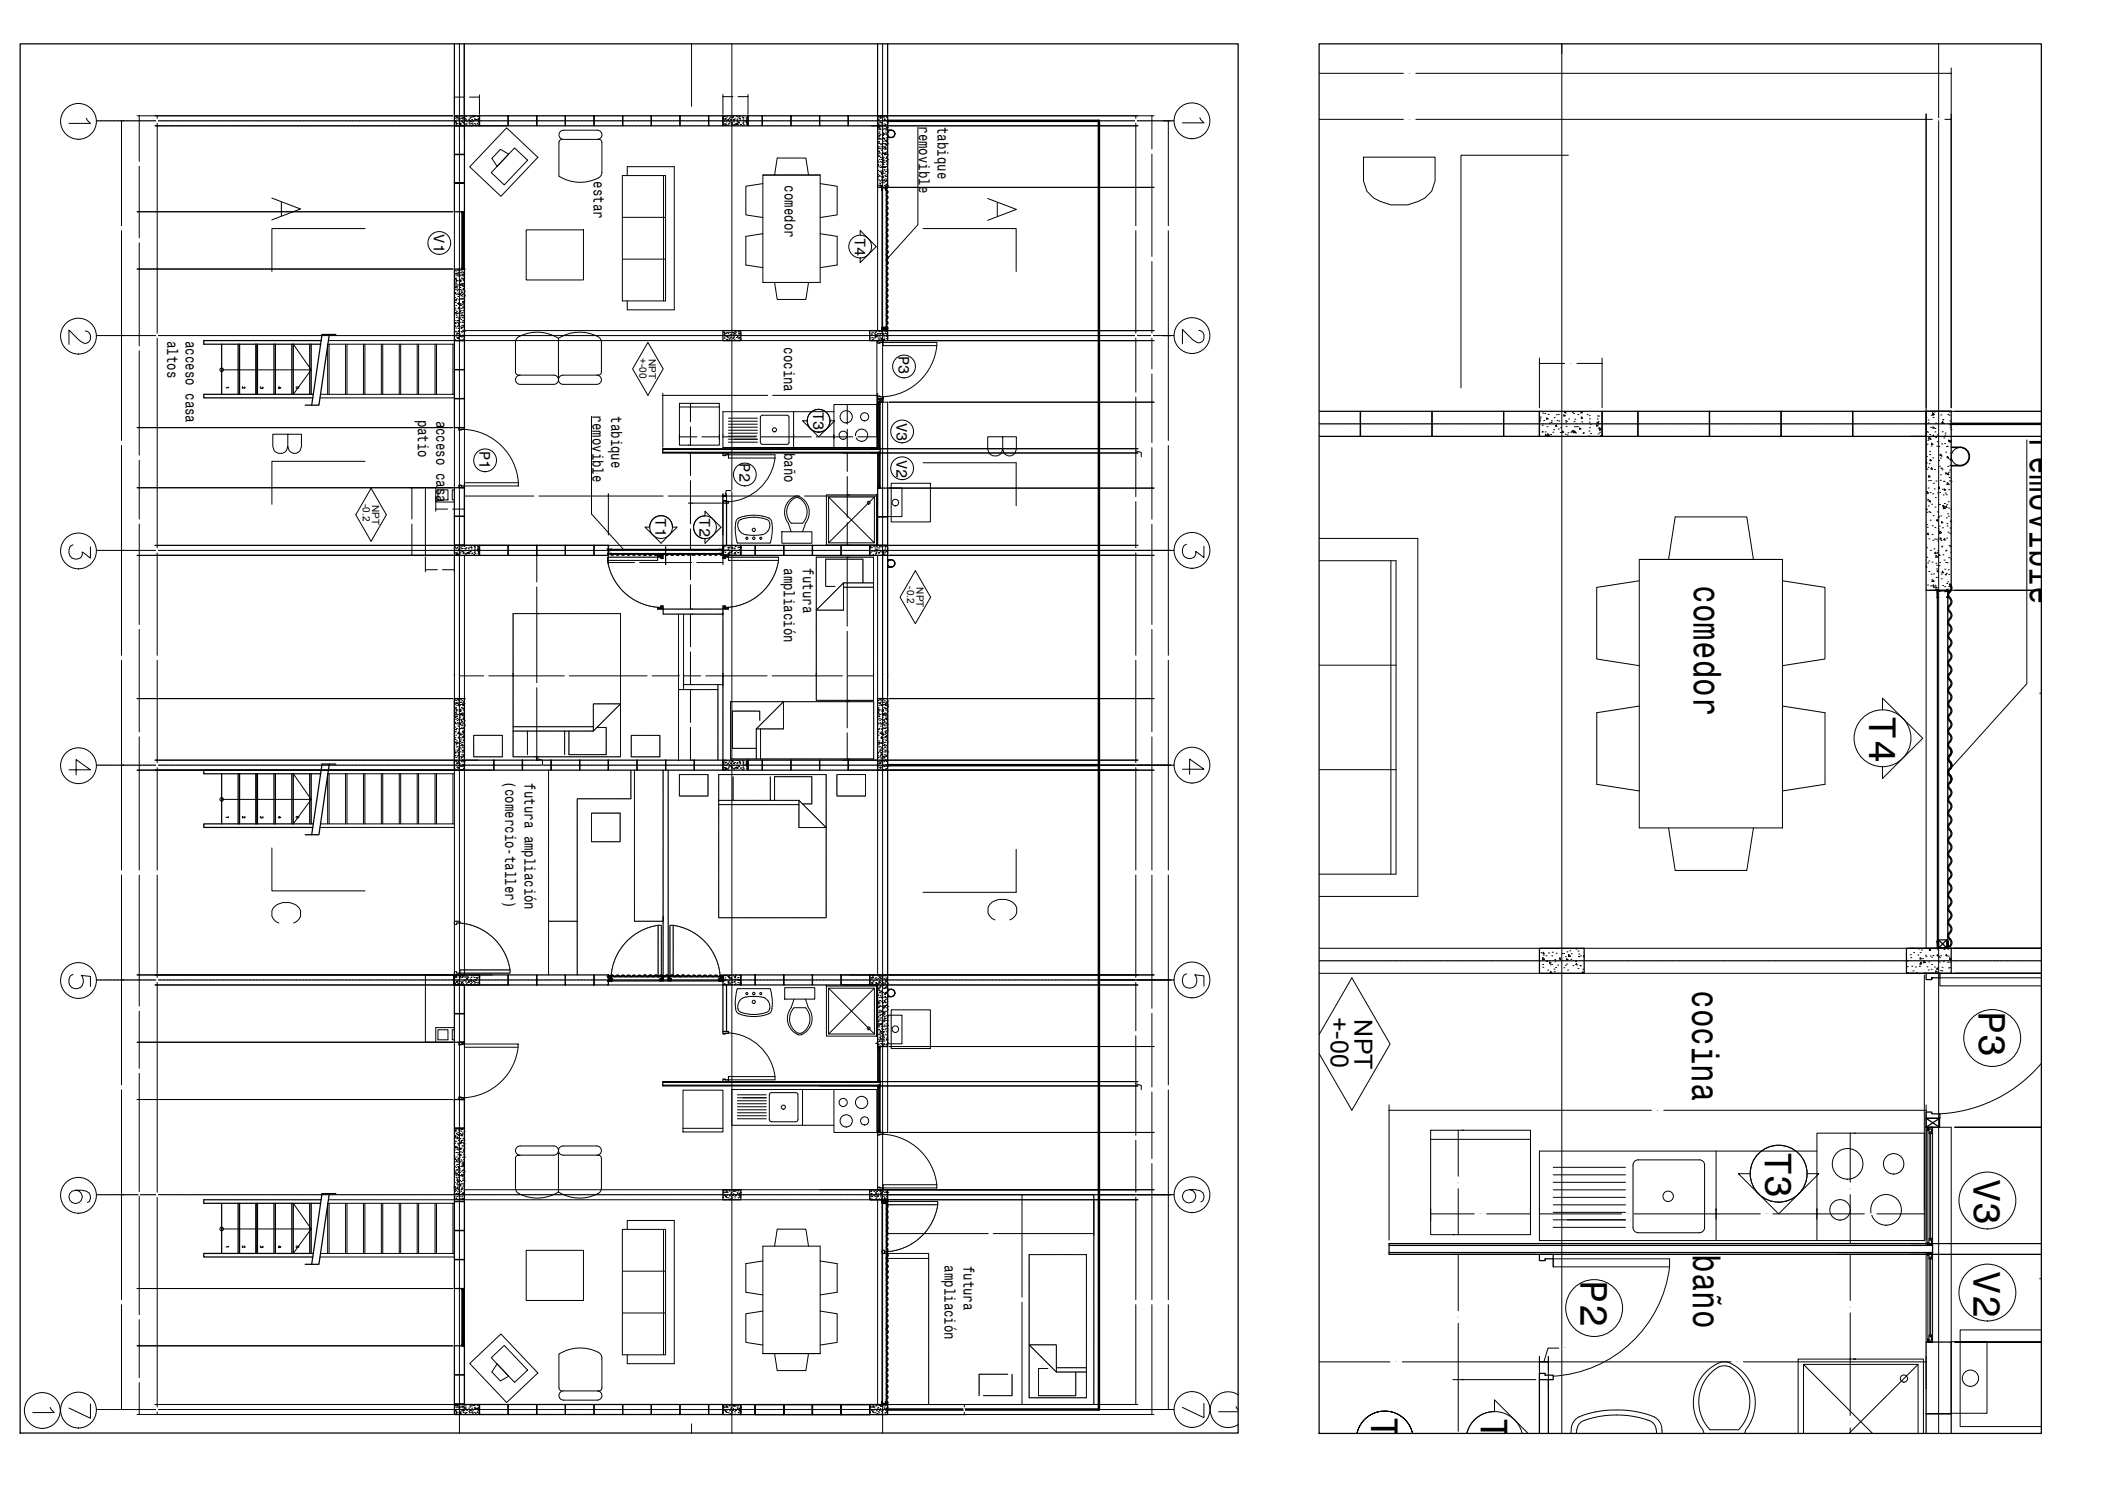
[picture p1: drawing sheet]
<svg xmlns="http://www.w3.org/2000/svg" width="594mm" height="420mm" viewBox="0 0 594 420" stroke-linecap="round" stroke-linejoin="round" font-family="sans-serif">
<defs><g id="words">
<text font-size="19.4" x="379.6" y="58.6">D</text>
<g font-size="10.8">
<text x="566.9" y="122.1" transform="rotate(90 566.9 122.1)">removible</text>
<text x="473" y="163.5" transform="rotate(90 473 163.5)">comedor</text>
<text x="522.1" y="200.1" transform="rotate(90 522.1 200.1)">T4</text>
<text x="472.5" y="276.6" transform="rotate(90 472.5 276.6)">cocina</text>
<text x="552.6" y="282.3" transform="rotate(90 552.6 282.3)">P3</text>
<text x="492.9" y="321.7" transform="rotate(90 492.9 321.7)">T3</text>
<text x="551.3" y="329.4" transform="rotate(90 551.3 329.4)">V3</text>
<text x="472.8" y="350.3" transform="rotate(90 472.8 350.3)">baño</text>
<text x="441.4" y="357.7" transform="rotate(90 441.4 357.7)">P2</text>
<text x="551.3" y="355.1" transform="rotate(90 551.3 355.1)">V2</text>
<text x="382.9" y="396" transform="rotate(90 382.9 396)">T1</text>
<text x="413.6" y="396.1" transform="rotate(90 413.6 396.1)">T2</text>
</g>
<text font-size="10.6" x="74.8" y="62.8">A</text>
<text font-size="10.1" x="274.8" y="62.8">A</text>
<g font-size="9.7">
<text x="74.8" y="258.9">C</text>
<text x="274.8" y="258.2">C</text>
</g>
<g font-size="9.3">
<text x="74.8" y="127.7">B</text>
<text x="274.8" y="128.4">B</text>
</g>
<g font-size="7.9">
<text x="329.1" y="97.4">2</text>
<text x="329.1" y="157.3">3</text>
<text x="18" y="217.7">4</text>
<text x="329.1" y="217.7">4</text>
<text x="18" y="397.6">7</text>
</g>
<g font-size="7.5">
<text x="18" y="97.4">2</text>
<text x="18" y="157.3">3</text>
<text x="18" y="277.3">5</text>
<text x="329.1" y="277.3">5</text>
<text x="18" y="337.6">6</text>
<text x="329.1" y="397.2">7</text>
</g>
<text font-size="7.1" x="329.1" y="337.3">6</text>
<g font-size="7">
<text x="371.7" y="284" transform="rotate(90 371.7 284)">+-00</text>
<text x="378.3" y="284.8" transform="rotate(90 378.3 284.8)">NPT</text>
</g>
<g font-size="4.4">
<text x="18" y="35.6">1</text>
<text x="329.1" y="35.6">1</text>
<text x="7.8" y="395.8">1</text>
<text x="339" y="395.5">1</text>
</g>
<g font-size="4.3">
<text x="256.7" y="35.2" transform="rotate(90 256.7 35.2)">removible</text>
<text x="261.8" y="35.5" transform="rotate(90 261.8 35.5)">tabique</text>
<text x="165.8" y="50.6" transform="rotate(90 165.8 50.6)">estar</text>
<text x="219.1" y="51.8" transform="rotate(90 219.1 51.8)">comedor</text>
<text x="121.2" y="65.5" transform="rotate(90 121.2 65.5)">V1</text>
<text x="238.7" y="66.4" transform="rotate(90 238.7 66.4)">T4</text>
<text x="46.7" y="95.3" transform="rotate(90 46.7 95.3)">altos</text>
<text x="51.8" y="95.3" transform="rotate(90 51.8 95.3)">acceso casa</text>
<text x="218.9" y="97" transform="rotate(90 218.9 97)">cocina</text>
<text x="251" y="99.3" transform="rotate(90 251 99.3)">P3</text>
<text x="116.7" y="117.4" transform="rotate(90 116.7 117.4)">patio</text>
<text x="121.9" y="117.5" transform="rotate(90 121.9 117.5)">acceso casa</text>
<text x="165.5" y="116" transform="rotate(90 165.5 116)">removible</text>
<text x="170.7" y="116.3" transform="rotate(90 170.7 116.3)">tabique</text>
<text x="227.1" y="115.1" transform="rotate(90 227.1 115.1)">T3</text>
<text x="250.4" y="118.2" transform="rotate(90 250.4 118.2)">V3</text>
<text x="133.9" y="125.9" transform="rotate(90 133.9 125.9)">P1</text>
<text x="206.5" y="129.5" transform="rotate(90 206.5 129.5)">P2</text>
<text x="219" y="126.5" transform="rotate(90 219 126.5)">baño</text>
<text x="250.4" y="128.4" transform="rotate(90 250.4 128.4)">V2</text>
<text x="183.1" y="144.8" transform="rotate(90 183.1 144.8)">T1</text>
<text x="195.4" y="144.8" transform="rotate(90 195.4 144.8)">T2</text>
<text x="218.9" y="158.7" transform="rotate(90 218.9 158.7)">ampliación</text>
<text x="224.3" y="158.8" transform="rotate(90 224.3 158.8)">futura</text>
<text x="141.1" y="218.3" transform="rotate(90 141.1 218.3)">(comercio-taller)</text>
<text x="146.5" y="218.9" transform="rotate(90 146.5 218.9)">futura ampliación</text>
<text x="263.8" y="353.5" transform="rotate(90 263.8 353.5)">ampliación</text>
<text x="269.1" y="353.6" transform="rotate(90 269.1 353.6)">futura</text>
</g>
<text font-size="3.5" x="76.6" y="350">4</text>
<g font-size="3.1">
<text x="61.7" y="109.7">1</text>
<text x="66.3" y="109.7">2</text>
<text x="71.6" y="109.7">3</text>
<text x="76.6" y="109.7">4</text>
<text x="81.5" y="109.7">5</text>
<text x="61.7" y="229.7">1</text>
<text x="66.3" y="229.7">2</text>
<text x="71.6" y="229.7">3</text>
<text x="76.6" y="229.7">4</text>
<text x="81.5" y="229.7">5</text>
<text x="61.7" y="349.6">1</text>
<text x="66.3" y="349.6">2</text>
<text x="71.6" y="349.6">3</text>
<text x="81.5" y="349.6">5</text>
</g>
<g font-size="2.8">
<text x="178.6" y="100" transform="rotate(90 178.6 100)">+-00</text>
<text x="181.2" y="100.3" transform="rotate(90 181.2 100.3)">NPT</text>
<text x="101.3" y="140.8" transform="rotate(90 101.3 140.8)">-0.2</text>
<text x="103.9" y="141.1" transform="rotate(90 103.9 141.1)">NPT</text>
<text x="253.3" y="163.8" transform="rotate(90 253.3 163.8)">-0.2</text>
<text x="255.9" y="164.1" transform="rotate(90 255.9 164.1)">NPT</text>
</g>
<g font-size=".3">
<text x="393.5" y="20.6">6.05</text>
<text x="393.5" y="33.4">5.75</text>
<text x="541.2" y="33.4">0.15</text>
<text x="438.5" y="101.6">0.35</text>
<text x="462.7" y="310.3">3.00</text>
<text x="413.3" y="339.2">0.55</text>
<text x="454.4" y="339.2">1.00</text>
<text x="493.1" y="339.2">0.55</text>
<text x="522.2" y="339.2">0.60</text>
<text x="436.9" y="376.7">0.05</text>
<text x="389.7" y="380.5">1.60</text>
<text x="485" y="380.5">2.10</text>
</g>
</g></defs>
<!-- layer: A-FURN -->
<g fill="none" stroke="#000" stroke-width=".28">
<path d="M141.5 35.7l8.7 8.3-10.3 10.8-8.7-8.2zM166.8 38.9a1.29 1.29 0 0 0 1.3-1.2 1.29 1.29 0 0 0-1.3-1.3h-9.4a1.29 1.29 0 0 0-1.3 1.3 1.29 1.29 0 0 0 1.3 1.2h9.9a.85 .85 0 0 1 .8 .9v8.4l-.2 .7a5.1 5.1 0 0 1-3.8 1.8 11.1 11.1 0 0 1-8-1.5v-9.4a.87 .87 0 0 1 .9-.9M247.9 36.4h1a1 1 0 0 1 1 1 1 1 0 0 1-1 1M247.9 36.3h1a1.06 1.06 0 0 1 1.1 1.1 1.06 1.06 0 0 1-1.1 1.1h-1M247.9 38.4h1M126.9 59.2v16M129.7 59.2v16M139.8 41.7l2.3 1.3-3.3 3.5-1.4-2.3zM143.7 41.3l3.7 3.5-6.6 6.9-3.6-3.5zM173.8 49h12.1v35.1h-12.1zM175.2 49v-2.4h13.1v40h-13.1v-2.5M185.3 49v35.1"/>
<path d="M213.1 48.9h16v30h-16zM213.1 51.3l-4.8 .7v8l4.8 .8M213.1 48.9h16M216.3 48.9l.8-4.8h8l.7 4.8M229.1 51.3l4.7 .7v8l-4.7 .8M245.1 52.3v40.1M147 64.2h16v14h-16zM173.8 60.7h12.1M173.8 72.4h12.1M213.1 65.3l-4.8 .7v8l4.8 .8M216.3 78.9l.8 4.8h8l.7-4.8M229.1 65.3l4.7 .7v8l-4.7 .8"/>
<path d="M81.9 96.2l5 7.1-5 6.9M91.7 95.1h35.2M91.9 96.2v14M96.5 96.2v14M96.9 96.2v14M101.5 96.2v14M101.9 96.2v14M106.5 96.2v14M106.9 96.2v14M111.5 96.2v14M111.9 96.2v14M116.5 96.2v14"/>
<path d="M116.9 96.2v14M121.5 96.2v14M121.9 96.2v14M126.5 96.2v14M126.9 96.2h-35.4v14M129.7 92.4h114M129.7 95.1h114M156 94.5a10.7 10.7 0 0 0-11.6 0l-.4 1.1v8.3a.87 .87 0 0 0 .8 .9h9.9a1.29 1.29 0 0 1 1.3 1.3 1.29 1.29 0 0 1-1.3 1.3h-9.4a1.29 1.29 0 0 1-1.3-1.3 1.29 1.29 0 0 1 1.3-1.3M156 94.5v11.6M156 94.5a10.7 10.7 0 0 1 11.6 0l.4 1.1v8.3a.87 .87 0 0 1-.9 .9h-9.8a1.29 1.29 0 0 0-1.3 1.3 1.29 1.29 0 0 0 1.3 1.3h9.4a1.29 1.29 0 0 0 1.3-1.3 1.29 1.29 0 0 0-1.3-1.3M244.9 95.3v26.1M61.9 103.3h25"/>
<path d="M89.4 111.1h37.5M89.5 110.2h37.4M126.9 119.6v16.4M129.7 119.5v32.9M189.8 113.7h11.1M189.8 112.7h11.1v11.7h-11.1zM203.5 119.3h8M203.5 118.5h8M203.5 117.7h8M203.5 116.8h8M212.4 116.6v7M212.4 116.6l.2-.4 .4-.2h6.8l.4 .2 .2 .4"/>
<path d="M220.4 116.6v7l-.2 .4-.4 .1h-6.8l-.4-.1-.2-.4M221.7 115v10M232.9 113h12v12h-12zM232.9 115h-31v10h31M245.1 112.4v13.2M247.9 112.4v24M121.7 136.3v4h5.2M122.3 136.9h2.8v2.8h-2.8zM126.9 136.9h-.6v2.8h.6M126.9 136.3h-8.1v18.9h8.1M203.5 122.7h8M203.5 123.5h8"/>
<path d="M203.5 121.9h8M203.5 121h8M203.5 120.2h8M203.5 127.1h13v.9h-13zM230.8 138.3h14v14h-14zM231.4 138.9h12.8v12.8h-12.8zM231.4 138.9l12.8 12.8M244.2 138.9l-12.8 12.8M245.1 126.4v10M247.9 136.3h4v8h-4zM248.9 135h11v10.8h-11zM545 124.9a5 5 0 0 1 4.1 .5 2.65 2.65 0 0 1 .9 3 2.65 2.65 0 0 1-2.5 1.8h-2.5"/>
<path d="M545 125h2.5M545 130h2.5M547.5 125a2.5 2.5 0 0 1 2.5 2.5 2.5 2.5 0 0 1-2.5 2.5M126.9 155.4v56.8M128.3 155.4v39.8M129.7 155.2v57.2M129.9 152.4h72M212.9 144.2a2.46 2.46 0 0 1 2.7 2.3l.1 1.6a8.1 8.1 0 0 1-.7 3.6h-8.9a9.8 9.8 0 0 1-.3-6.5 8.6 8.6 0 0 1 5.7-1.2l1.4 .2M213.7 149.1l-1 .3M215 146.1a1.93 1.93 0 0 0-2.1-1.3 9.5 9.5 0 0 0-6.5 .6 2.77 2.77 0 0 0 2.8 4.1l3.5-.1M215 146.1a2.75 2.75 0 0 1-1.3 2.9M218.4 148.6h8.4v3.2h-8.4z"/>
<path d="M221 148.6l-.8-2.5a4.7 4.7 0 0 1 2.5-7.5 4.8 4.8 0 0 1 2.3 7.5l-.8 2.5M224.2 146.2a4.3 4.3 0 0 0-1.6-7.2 4.3 4.3 0 0 0-1.6 7.2h3.2M245.1 155.4v39.8M246.5 155.2v40M247.9 156.4h1a1 1 0 0 1 1 1 1 1 0 0 1-1 1M247.9 156.3h1a1.06 1.06 0 0 1 1.1 1.1 1.06 1.06 0 0 1-1.1 1.1l-1-.1M247.9 155.2v58.6M368.4 156.6h21.5v87.6h-21.5M368.4 150.4h27.6v100h-27.6M388.5 156.6v87.6M457.9 156.3h39.9v75h-39.9zM457.9 156.3h39.9"/>
<path d="M466 156.3l1.9-11.9h20l1.8 11.9M457.9 162.2l-11.9 1.9v20l11.9 1.9M497.8 162.2l11.9 1.9v20l-11.9 1.9M538 164.9v100M368.4 185.8h21.5M457.9 197.2l-11.9 1.9v20l11.9 1.9M497.8 197.2l11.9 1.9v20l-11.9 1.9M81.9 216.2l5 7.1-5 6.9M91.7 215.2h35.2v57.2h-8.1v18.8h8.1M91.9 216.2v14M96.5 216.2v14M96.9 216.2v14"/>
<path d="M101.5 216.2v14M101.9 216.2v14M106.5 216.2v14M106.9 216.2v14M111.5 216.2v14M111.9 216.2v14M116.5 216.2v14M116.9 216.2v14M121.5 216.2v14M121.9 216.2v14M126.5 216.2v14M126.9 216.2h-35.4v14"/>
<path d="M129.7 215.2v57.2M245.1 215.2v57.2M247.9 215.2v57.2M368.4 215h21.5M61.9 223.3h25M89.4 231.2h37.5M89.5 230.2h37.4M466 231.3l1.9 11.9h20l1.8-11.9M129.7 275.4v116.8M169.7 275.2h32.2M206.1 276.2h8.9M206.1 276.2a9.8 9.8 0 0 0-.3 6.5 8 8 0 0 0 5.2 1.3l1.9-.3"/>
<path d="M213.7 278.9a2.77 2.77 0 0 1 1.3 2.9M213.7 278.8a9.8 9.8 0 0 0-6.6 .2 2.5 2.5 0 0 0-.4 3.7 10 10 0 0 0 8-.2l.3-.7M215 276.2a9.9 9.9 0 0 1 .3 6.5l-.6 .5-1.8 .5M219.2 275.9h8.4v3.2h-8.4zM221.8 279.1l-.8 2.4a4.7 4.7 0 0 0 2.5 7.6 4.8 4.8 0 0 0 2.3-7.6l-.8-2.4M230.8 275.5h14v14h-14zM231.4 276.1h12.8v12.8h-12.8zM231.4 276.1l12.8 12.8M244.2 276.1l-12.8 12.8M247.9 276.3l1 .1a1 1 0 0 1 1 1 1 1 0 0 1-1 1M247.9 276.4h1M247.9 278.4h1"/>
<path d="M248.9 276.3a1.06 1.06 0 0 1 1.1 1.1 1.06 1.06 0 0 1-1.1 1.1h-1M368.4 264.9h166.1M368.4 271.9h166.1M537.5 272.4v65M122.3 287.7h2.8v2.8h-2.8zM126.9 287.7h-.6v2.8h.6M126.9 291.1v16.8M126.9 287.1h-5.2v4M221.8 281.5h3.2a4.3 4.3 0 0 1-1.6 7.2 4.3 4.3 0 0 1-1.6-7.2zM245.1 292.4v10M247.9 292.4v24M247.9 283.6h4v8h-4z"/>
<path d="M248.9 282.1h11v10.8h-11zM190.8 304.5h11.1v11.7h-11.1zM190.8 315.2h11.1M203.5 300.8h13v.9h-13zM206 306.7h8M206 305.8h8M206 307.5h8M206 308.3h8M206 309.2h8M206 310h8M206 310.9h8M206 311.7h8"/>
<path d="M206 312.5h8M222.3 305.2h-6.8l-.5 .2-.1 .4v7l.1 .4 .5 .2h6.8M222.3 305.2l.4 .2 .2 .4v7l-.2 .4-.4 .2M224.2 304.4h-19.8v10h28.5M232.9 304.4h-8.7v10M232.9 304.4h12v12h-12zM245.1 303.2v29.2M399.6 318.3h27.9M399.6 315.7h27.9v29.2h-27.9zM507.5 316.6h30v30h-30zM538 314.9v33M545 314.9v60"/>
<path d="M81.9 336.2l5 7.1-5 6.9M91.7 335.2h35.2v16h-37.5M91.9 336.2v14M96.5 336.2v14M96.9 336.2v14M101.5 336.2v14M101.9 336.2v14M106.5 336.2v14M106.9 336.2v14M111.5 336.2v14M111.9 336.2v14M116.5 336.2v14"/>
<path d="M116.9 336.2v14M121.5 336.2v14M121.9 336.2v14M126.5 336.2v14M126.9 331.2v1M126.9 336.2h-35.4v14M129.9 335.2h113.8M129.9 332.4h113.8M145.3 322.7a1.29 1.29 0 0 1-1.3-1.3 1.29 1.29 0 0 1 1.3-1.3h9.4a1.29 1.29 0 0 1 1.3 1.3 1.29 1.29 0 0 1-1.3 1.3h-9.9a.87 .87 0 0 0-.8 .9v8.3l.2 .8a5.1 5.1 0 0 0 3.8 1.8 11.1 11.1 0 0 0 8-1.5M156 321.4v11.6M166.7 322.7a1.29 1.29 0 0 0 1.3-1.3 1.29 1.29 0 0 0-1.3-1.3h-9.4a1.29 1.29 0 0 0-1.3 1.3 1.29 1.29 0 0 0 1.3 1.3h9.8a.85 .85 0 0 1 .9 .9v8.3l-.2 .8a5.1 5.1 0 0 1-3.8 1.8 11.1 11.1 0 0 1-8-1.5M245.1 335.4v56.8"/>
<path d="M430 321.6h49.3v25h-49.3zM433.8 332.4h20.2M433.8 338.7h20.2M433.8 336.6h20.2M433.8 334.5h20.2M433.8 330.3h20.2M433.8 328.2h20.2M433.8 326.1h20.2M476.1 325.5v17.4M476.1 325.5a1.44 1.44 0 0 0-1.5-1.5h-17a1.46 1.46 0 0 0-1.5 1.5v17.4a1.45 1.45 0 0 0 1.5 1.5h17a1.48 1.48 0 0 0 1.5-1.5M479.4 321.6h28.1M61.9 343.3h25"/>
<path d="M89.5 350.2h37.4M126.9 360v16M147 349.3h16v14h-16zM173.8 343.4h12.1v35.1h-12.1zM173.8 355.1h12.1M175.2 343.4v-2.4h13.1v40h-13.1v-2.5M185.3 343.4v35.1M213.1 352.3l-4.8 .7v8l4.8 .8M216.3 348.1l.8-4.7h8l.7 4.7M229.1 352.3l4.7 .7v8l-4.7 .8M433.8 351.7h32.5v2.2h-32.5zM433.8 340.8h20.2"/>
<path d="M433.8 342.9h20.2M479.4 346.6h28.1M538 349.9v25M137.2 379.3l3.6-3.4 6.6 6.8-3.7 3.5zM173.8 366.8h12.1M213.1 378.1h16h-16M213.1 366.3l-4.8 .7v8l4.8 .8M213.1 378.1v-30h16v30M216.3 378.1l.8 4.8h8l.7-4.8M229.1 366.3l4.7 .7v8l-4.7 .8M545 374.8h10v20h-10zM570.2 371.5h-22.7v27h22.7"/>
<path d="M131.2 380.9l8.7-8.2 10.3 10.9-8.7 8.2zM138.8 381l3.3 3.5-2.3 1.3-2.4-2.5zM157 388.6a.85 .85 0 0 1-.9-.9v-9.4a10.7 10.7 0 0 1 11.6 0l.4 1.1v8.3a.85 .85 0 0 1-.8 .9h-9.9a1.29 1.29 0 0 0-1.3 1.3 1.29 1.29 0 0 0 1.3 1.2h9.4a1.29 1.29 0 0 0 1.3-1.2 1.29 1.29 0 0 0-1.3-1.3M477.8 383.6a4.5 4.5 0 0 1 5.5-1.7 11.3 11.3 0 0 1 2.3 17.5h-8a11.3 11.3 0 0 1 .2-15.8zM503.7 381.2l19.3 19.2M535.7 381.2l-19.3 19.2M438.7 400.4a4.7 4.7 0 0 1 4.1-5.2 28.1 28.1 0 0 1 19.8 1 4.7 4.7 0 0 1 1.7 4.2M440.3 400.4a3.4 3.4 0 0 1 2.4-3.7 26.7 26.7 0 0 1 18.6 .5 3.7 3.7 0 0 1 1.4 3.2M476 400.4l-.4-1a12.1 12.1 0 0 1 5.4-18.9 7.3 7.3 0 0 1 5.7 2.8 12.2 12.2 0 0 1 .9 16.1l-.3 1M502.2 400.4v-20.7h35v20.7M503.7 400.4v-19.2h32v19.2"/>
<circle cx="248.9" cy="37.4" r="1"/>
<circle cx="61.9" cy="103.3" r=".5"/>
<circle cx="236.3" cy="116.4" r="1.71"/>
<circle cx="241.5" cy="116.4" r="1.14"/>
<circle cx="216.3" cy="120.1" r=".58"/>
<circle cx="235.5" cy="121.6" r="1.14"/>
<circle cx="240.6" cy="121.6" r="1.71"/>
<circle cx="547.5" cy="127.5" r="2.5"/>
<circle cx="208.6" cy="150.4" r=".29"/>
<circle cx="210.5" cy="150.4" r=".34"/>
<circle cx="210.5" cy="148" r=".45"/>
<circle cx="212.5" cy="150.4" r=".29"/>
<circle cx="242.6" cy="140.4" r=".4"/>
<circle cx="248.9" cy="157.4" r="1"/>
<circle cx="250.1" cy="140.4" r=".92"/>
<circle cx="61.9" cy="223.3" r=".5"/>
<circle cx="208.6" cy="277.6" r=".29"/>
<circle cx="210.5" cy="277.6" r=".34"/>
<circle cx="210.5" cy="279.9" r=".45"/>
<circle cx="212.5" cy="277.6" r=".29"/>
<circle cx="248.9" cy="277.4" r="1"/>
<circle cx="242.6" cy="287.3" r=".4"/>
<circle cx="250.1" cy="287.5" r=".92"/>
<circle cx="218.8" cy="309.3" r=".58"/>
<circle cx="235.5" cy="308" r="1.14"/>
<circle cx="236.3" cy="313.1" r="1.71"/>
<circle cx="240.6" cy="308" r="1.71"/>
<circle cx="241.5" cy="313.1" r="1.14"/>
<circle cx="465.9" cy="334.2" r="1.46"/>
<circle cx="513.9" cy="338" r="2.85"/>
<circle cx="516" cy="325.1" r="4.3"/>
<circle cx="526.8" cy="338" r="4.3"/>
<circle cx="528.9" cy="325.1" r="2.85"/>
<circle cx="61.9" cy="343.3" r=".5"/>
<circle cx="531.8" cy="385.1" r="1"/>
<circle cx="550.3" cy="385" r="2.28"/>
</g>
<!-- layer: A-WALL-FULL -->
<g fill="none" stroke="#000" stroke-width=".35">
<path d="M5.6 12.2h340.2v388.1h-340.2zM368.4 12.2h201.8v388.2h-201.8zM126.9 32.3h7v2.9h-7zM126.9 35.2h2.8v8h-2.8zM133.9 32.3h8v2.9h-8zM141.9 32.3h8v2.9h-8zM149.9 32.3h8v2.9h-8zM157.9 32.3h8v2.9h-8zM165.9 32.3h8v2.9h-8zM173.9 32.3h8v2.9h-8zM181.9 32.3h8v2.9h-8zM189.9 32.3h8v2.9h-8z"/>
<path d="M197.9 32.3h4v2.9h-4zM201.9 32.3h7v2.9h-7zM208.9 32.3h4v2.9h-4zM212.9 32.3h8v2.9h-8zM220.9 32.3h8v2.9h-8zM228.9 32.3h8v2.9h-8zM236.9 32.3h8.2v2.9h-8.2zM245.1 32.3h2.8v20h-2.8zM245.1 32.3h2.8M126.9 43.2h2.8v8h-2.8v8h2.8v-8h-2.8zM246.4 52.3v39.4M247.5 52.3v39.4"/>
<path d="M247.7 53.2a.81 .81 0 0 1 .2-1.1l-.2-.4a.53 .53 0 0 1 .3 .5 .53 .53 0 0 1-.3 .5l-.1 .2a.84 .84 0 0 1 .2 1.2M247.7 53.2a.81 .81 0 0 1-.2 1.2l.1 .1a.85 .85 0 0 1-.1 1.4l.1 .2a.85 .85 0 0 1-.1 1.3l.1 .2a.85 .85 0 0 1-.1 1.4l.1 .1a.85 .85 0 0 1-.1 1.4l.1 .1a.85 .85 0 0 1-.1 1.4l.1 .1a.85 .85 0 0 1-.1 1.4l.1 .2a.85 .85 0 0 1-.1 1.4l.1 .1a.85 .85 0 0 1-.1 1.4l.1 .1a.85 .85 0 0 1-.1 1.4l.1 .1a.85 .85 0 0 1-.1 1.4l.2 .4M247.8 54.1l-.2 .3a.97 .97 0 0 1 0 1.5 .97 .97 0 0 1 0 1.5 .97 .97 0 0 1 0 1.6 .97 .97 0 0 1 0 1.5l.2 .3M126.9 75.2h2.8v19.9h-2.8zM247.7 70.8a.81 .81 0 0 0 .2 1.1v.2a.85 .85 0 0 0 0 1.3l-.2 .4M247.7 73.8a.81 .81 0 0 0 .2 1.2v.1a.85 .85 0 0 0 0 1.4v.1a.85 .85 0 0 0 0 1.4v.2a.85 .85 0 0 0 0 1.3v.2a.85 .85 0 0 0 0 1.4v.1a.85 .85 0 0 0 0 1.4v.1a.85 .85 0 0 0 0 1.4v.1a.85 .85 0 0 0 0 1.4v.2a.85 .85 0 0 0 0 1.4v.1a.66 .66 0 0 0-.2 1M247.7 73.8l.1 .1M247.7 70l.2 .4-.2 .4M247.8 73.9l-.2 .3a.97 .97 0 0 1 0 1.5 .97 .97 0 0 1 0 1.5 .97 .97 0 0 1 0 1.6 .97 .97 0 0 1 0 1.5 .97 .97 0 0 1 0 1.5 .97 .97 0 0 1 0 1.5 .97 .97 0 0 1 0 1.6 .97 .97 0 0 1 0 1.5 .97 .97 0 0 1 0 1.5 .84 .84 0 0 1 .2 1.2M247.8 63.2l-.2 .3a.97 .97 0 0 1 0 1.6 .97 .97 0 0 1 0 1.5 .97 .97 0 0 1 0 1.5 .97 .97 0 0 1 0 1.5l.1 .4M247.8 69.9a.84 .84 0 0 1-.2 1.2 .97 .97 0 0 1 0 1.6 .84 .84 0 0 1 .2 1.2M247.8 60.8a.84 .84 0 0 1-.2 1.2 .84 .84 0 0 1 .2 1.2"/>
<path d="M92 93.4l-2.9 19.8h-3.9M93.8 93.4h-3.9l-2.8 19.8M126.9 95.1h2.8v8.2h-2.8zM201.9 92.4h5v2.7h-5zM242.9 92.4h5v2.7h-5zM245.1 95.1h1.6v.6l-1.6 .2zM246.5 91.4h.9v.9h-.9zM246.5 91.4l.9 .9M247.4 91.4l-.9 .9M247.7 88.3a.81 .81 0 0 1-.2 1.1l.1 .2a.85 .85 0 0 1-.1 1.4l.1 .1a.81 .81 0 0 1 .2 1.1 .83 .83 0 0 0-.2-1.2 .97 .97 0 0 0 0-1.6l.2-.3M126.9 103.3h2.8v8.1h-2.8zM126.9 111.4h2.8v8.1h-2.8z"/>
<path d="M128.2 119.5h1.5v.5l-1.5 .2zM245.1 110.7l1.6 .2v.5h-1.6zM245.1 111.4l1.5 1M246.6 111.4h-1.5v1h1.5v-1l-1.5 1M368.4 114.9h11.6v7h-11.6M380 114.9h20v7h-20zM400 114.9h20v7h-20zM420 114.9h10v7h-10zM430 114.9h17.5v7h-17.5zM447.5 114.9h10v7h-10zM457.5 114.9h20v7h-20zM477.5 114.9h20v7h-20z"/>
<path d="M497.5 114.9h20v7h-20zM517.5 114.9h20.5v7h-20.5zM538 114.9h7v50h-7zM538 114.9h7M126.9 136.3h2.8v8h-2.8zM128.2 135.6l1.5 .2v.5h-1.5zM185.1 125.6h60.7v.8h-60.7M201.9 139.9l1.6 .2v.5h-1.6zM201.9 126.5h1.6v.6l-1.6 .2zM245.1 136.4v7.9h2.8v8.1h-2.8v-8.1h2.8v-7.9zM245.1 125.4h-60v1.1h60M126.9 152.4h7v2.8h-7z"/>
<path d="M126.9 144.3h2.8v8h-2.8zM133.9 152.4h8v2.8h-8zM141.9 152.4h8v2.8h-8zM149.9 152.4h8v2.8h-8zM157.9 152.4h8v2.8h-8zM165.9 152.4h4v2.8h-4zM169.8 154.8a.81 .81 0 0 1 1.2 .2h.1a.85 .85 0 0 1 1.4 0h.1a.85 .85 0 0 1 1.4 0h.2a.85 .85 0 0 1 1.3 0h.2a.85 .85 0 0 1 1.4 0h.1a.85 .85 0 0 1 1.4 0h.1a.66 .66 0 0 1 1-.2M169.9 154.9l.3-.2a.97 .97 0 0 0 1.5 0 .97 .97 0 0 0 1.6 0 .97 .97 0 0 0 1.5 0l.3 .2M169.9 153.5h31.2M169.9 154.6h31.3M175.1 154.9a.84 .84 0 0 0 1.2-.2 .84 .84 0 0 0 1.2 .2M177.5 154.9l.3-.2a.97 .97 0 0 0 1.6 0l.3 .2"/>
<path d="M179.7 154.8v.1M179.7 154.8a.81 .81 0 0 0 1.2-.2l.1 .1a.85 .85 0 0 0 1.4-.1l.1 .1a.85 .85 0 0 0 1.4-.1l.2 .1a.66 .66 0 0 0 1 .1M184.2 154.9a.84 .84 0 0 0 1.3-.2 .97 .97 0 0 0 1.5 0 .97 .97 0 0 0 1.5 0 .97 .97 0 0 0 1.5 0 .84 .84 0 0 0 1.2 .2M184.2 154.9l-.3-.2a.97 .97 0 0 1-1.5 0 .97 .97 0 0 1-1.5 0 .84 .84 0 0 1-1.2 .2M185.1 154.8a.81 .81 0 0 1 1.1 .2h.2a.85 .85 0 0 1 1.3 0h.2a.85 .85 0 0 1 1.4 0h.1a.85 .85 0 0 1 1.4 0l.4-.2M191.2 154.8v.1M191.2 154.8a.81 .81 0 0 1 1.1 .2h.2a.85 .85 0 0 1 1.3 0h.2a.85 .85 0 0 1 1.4 0h.1a.85 .85 0 0 1 1.4 0h.1a.85 .85 0 0 1 1.4 0h.2a.85 .85 0 0 1 1.3 0h.2a.85 .85 0 0 1 1.4 0l.3-.2M201.8 154.8a.53 .53 0 0 1-.5 .3 .53 .53 0 0 1-.4-.3l-.2-.1a.97 .97 0 0 1-1.5 0 .97 .97 0 0 1-1.6 0 .97 .97 0 0 1-1.5 0 .97 .97 0 0 1-1.5 0 .97 .97 0 0 1-1.5 0 .97 .97 0 0 1-1.6 0l-.3 .2M201.9 152.4v2.8v-2.8M201.9 152.4h5v2.8h-5zM201.9 140.6v11.8M202.9 140.6v11.8"/>
<path d="M206.9 152.4h4v2.8h-4zM210.9 152.4h8v2.8h-8zM218.9 152.4h8v2.8h-8zM226.9 152.4h8v2.8h-8zM230.8 152.1v.3M234.9 152.4h8v2.8h-8zM242.9 152.4h5v2.8h-5zM247.9 153v1.8M541.1 164.9v98.4M544 164.9v98.4M126.9 195.2h2.8v20h-2.8zM245.1 195.2h2.8v20h-2.8z"/>
<path d="M92 213.4l-2.9 19.8h-3.9M93.8 213.4h-3.9l-2.8 19.8M126.9 212.4v2.8M129.7 212.4h8.2v2.8h-8.2zM137.9 212.4h8v2.8h-8zM145.9 212.4h8v2.8h-8zM153.9 212.4h8v2.8h-8zM161.9 212.4h8v2.8h-8zM169.9 212.4h8v2.8h-8zM177.9 212.4h8v2.8h-8zM185.9 212.4h8v2.8h-8zM193.9 212.4h8v2.8h-8z"/>
<path d="M201.9 212.4h7v2.8h-7zM208.9 212.4h4v2.8h-4zM212.9 212.4h8v2.8h-8zM220.9 212.4h8v2.8h-8zM228.9 212.4h8v2.8h-8zM236.9 212.4h8.2v2.8h-8.2zM544.5 218.6l.1 .2M544.5 209.1a1.47 1.47 0 0 1-.4 2.3 1.64 1.64 0 0 0 .7 1.9 1.64 1.64 0 0 1-.7 1.9 1.64 1.64 0 0 0 .7 1.9l.1 .8-.4 .7M544.5 218.6a1.47 1.47 0 0 0 .3 2.3 1.64 1.64 0 0 1-.7 1.9 1.64 1.64 0 0 0 .7 1.9 1.64 1.64 0 0 1-.7 1.9 1.64 1.64 0 0 0 .7 1.9 1.64 1.64 0 0 1-.7 1.9 1.64 1.64 0 0 0 .7 1.9 1.64 1.64 0 0 1-.7 1.9 1.64 1.64 0 0 0 .7 1.9 1.64 1.64 0 0 1-.7 2 1.64 1.64 0 0 0 .7 1.9 1.66 1.66 0 0 1-.7 1.9 1.64 1.64 0 0 0 .7 1.9 1.64 1.64 0 0 1-.7 1.9 1.64 1.64 0 0 0 .7 1.9 1.64 1.64 0 0 1-.7 1.9 1.64 1.64 0 0 0 .7 1.9 1.64 1.64 0 0 1-.7 1.9 1.64 1.64 0 0 0 .7 1.9 1.64 1.64 0 0 1-.7 1.9 1.64 1.64 0 0 0 .7 1.9 1.64 1.64 0 0 1-.7 1.9 1.64 1.64 0 0 0 .7 1.9l.1 .8-.4 .7 .1 .2a1.56 1.56 0 0 0-.2-2.5l-.1-.8a1.93 1.93 0 0 0 .6-2.6 1.13 1.13 0 0 1 0-2 1.59 1.59 0 0 0-.5-2.2l-.1-.9a1.93 1.93 0 0 0 .6-2.5 1.13 1.13 0 0 1 0-2 1.59 1.59 0 0 0-.5-2.2l-.1-.9a1.93 1.93 0 0 0 .6-2.5l-.6-1 .3-.8M544.6 208.9l-.1 .2M544.6 208.9a1.56 1.56 0 0 1-.2 2.5l-.1 .8a1.93 1.93 0 0 1 .6 2.5 1.13 1.13 0 0 0 0 2l.2 .6v.7l-.5 .8M544.6 218.8l-.3 .4v.6a1.93 1.93 0 0 1 .6 2.5 1.13 1.13 0 0 0 0 2 1.59 1.59 0 0 1-.5 2.3l-.1 .8a1.93 1.93 0 0 1 .6 2.6 1.13 1.13 0 0 0 0 2 1.59 1.59 0 0 1-.5 2.2l-.1 .9a1.93 1.93 0 0 1 .6 2.5 1.13 1.13 0 0 0 0 2l.2 .6v.6l-.5 .8"/>
<path d="M544.6 208.9l-.3-.5v-.6a1.93 1.93 0 0 0 .6-2.5 1.13 1.13 0 0 1 0-2 1.59 1.59 0 0 0-.5-2.3l-.1-.8a1.93 1.93 0 0 0 .6-2.5 1.13 1.13 0 0 1 0-2 1.59 1.59 0 0 0-.5-2.3l-.1-.8a1.93 1.93 0 0 0 .6-2.6 1.13 1.13 0 0 1 0-1.9 1.59 1.59 0 0 0-.5-2.3l-.1-.8a1.93 1.93 0 0 0 .6-2.6 1.13 1.13 0 0 1 0-2 1.59 1.59 0 0 0-.5-2.2l-.1-.9a1.93 1.93 0 0 0 .6-2.5 1.13 1.13 0 0 1 0-2 1.59 1.59 0 0 0-.5-2.3l-.1-.8a1.93 1.93 0 0 0 .6-2.5 1.13 1.13 0 0 1 0-2l.2-.6v-.6l-.5-.9-.1 .2a1.47 1.47 0 0 1-.4 2.4 1.64 1.64 0 0 0 .7 1.9 1.64 1.64 0 0 1-.7 1.9 1.64 1.64 0 0 0 .7 1.9 1.64 1.64 0 0 1-.7 1.9 1.64 1.64 0 0 0 .7 1.9 1.64 1.64 0 0 1-.7 1.9 1.64 1.64 0 0 0 .7 1.9 1.64 1.64 0 0 1-.7 1.9 1.64 1.64 0 0 0 .7 1.9 1.64 1.64 0 0 1-.7 1.9 1.64 1.64 0 0 0 .7 1.9 1.64 1.64 0 0 1-.7 1.9 1.64 1.64 0 0 0 .7 1.9 1.64 1.64 0 0 1-.7 1.9 1.64 1.64 0 0 0 .7 1.9 1.64 1.64 0 0 1-.7 1.9 1.64 1.64 0 0 0 .7 1.9 1.64 1.64 0 0 1-.7 2 1.64 1.64 0 0 0 .7 1.9 1.64 1.64 0 0 1-.7 1.9 1.64 1.64 0 0 0 .7 1.9 1.64 1.64 0 0 1-.7 1.9v.8l.4 .7M126.9 272.4v2.8zM126.9 272.4h7v2.8h-7zM126.9 275.2h2.8v8h-2.8v8h2.8v-8h-2.8zM133.9 272.4h8v2.8h-8zM141.9 272.4h8v2.8h-8zM149.9 272.4h8v2.8h-8zM157.9 272.4h8v2.8h-8zM165.9 272.4h4v2.8h-4zM169.8 272.7a.81 .81 0 0 0 1.2-.2h.1a.85 .85 0 0 0 1.4 0h.1a.85 .85 0 0 0 1.4 0h.2a.85 .85 0 0 0 1.3 0h.2a.85 .85 0 0 0 1.4 0h.1a.85 .85 0 0 0 1.4 0h.1a.66 .66 0 0 0 1 .2M169.9 272.6l.3 .2a.97 .97 0 0 1 1.5 0 .97 .97 0 0 1 1.6 0 .97 .97 0 0 1 1.5 0l.3-.2M169.9 272.9h31.3"/>
<path d="M169.9 274h32M175.1 272.6a.84 .84 0 0 1 1.2 .2 .84 .84 0 0 1 1.2-.2M177.5 272.6l.3 .2a.97 .97 0 0 1 1.6 0l.3-.2M179.7 272.6a.84 .84 0 0 1 1.2 .2 .97 .97 0 0 1 1.5 0 .97 .97 0 0 1 1.5 0l.3-.2M179.7 272.6v.1M179.7 272.7a.81 .81 0 0 1 1.2 .2l.1-.1a.85 .85 0 0 1 1.4 .1l.1-.1a.85 .85 0 0 1 1.4 .1l.2-.1a.66 .66 0 0 1 1-.1M184.2 272.6a.84 .84 0 0 1 1.3 .2 .97 .97 0 0 1 1.5 0 .97 .97 0 0 1 1.5 0 .97 .97 0 0 1 1.5 0 .84 .84 0 0 1 1.2-.2M191.2 272.7a.81 .81 0 0 0-1.2 .2l-.1-.1a.85 .85 0 0 0-1.4 .1l-.1-.1a.85 .85 0 0 0-1.4 .1l-.2-.1a.85 .85 0 0 0-1.3 .1l-.4-.2M191.2 272.6v.1M191.2 272.6l.3 .2a.97 .97 0 0 1 1.6 0 .97 .97 0 0 1 1.5 0 .97 .97 0 0 1 1.5 0 .97 .97 0 0 1 1.5 0 .97 .97 0 0 1 1.6 0 .97 .97 0 0 1 1.5 0 .68 .68 0 0 1 1.1-.1M201.8 272.7a.81 .81 0 0 0-1.1 .2l-.1-.1a.85 .85 0 0 0-1.4 .1l-.2-.1a.85 .85 0 0 0-1.4 .1l-.1-.1a.85 .85 0 0 0-1.4 .1l-.1-.1a.85 .85 0 0 0-1.4 .1l-.1-.1a.85 .85 0 0 0-1.4 .1l-.2-.1a.85 .85 0 0 0-1.4 .1l-.3-.2M201.9 272.4h5v2.8h-5z"/>
<path d="M201.9 275.2v13M202.9 275.2v13M206.9 272.4h4v2.8h-4zM210.9 272.4h8v2.8h-8zM218.9 272.4h8v2.8h-8zM226.9 272.4h8v2.8h-8zM230.8 275.2v.3M234.9 272.4h8v2.8h-8zM242.9 272.4h5v20h-2.8v-17.2h-2.2zM430 264.9h12.5v7h-12.5zM532.5 264.9h12.5v7h-12.5zM538 271.9h3.8v1.3h-2.2v.5h-1.6z"/>
<path d="M541.5 262.6h2.2v2.2h-2.2zM541.5 262.6l2.2 2.2M543.7 262.6l-2.2 2.2M128.2 291.2h1.5v.5l-1.5 .2zM128.8 291.2h.9v.5h-.9M201.9 288.2h1.6v.5l-1.6 .2zM244.6 291.5h.5M126.9 315.2h2.8v20h-2.8zM126.9 307.2h2.8v8h-2.8zM128.2 306.5l1.5 .2v.5h-1.5zM128.8 306.7h.9v.5h-.9M185.1 302.4h60.7v.8h-60.7"/>
<path d="M201.9 301.5l1.6 .2v.5h-1.6zM245.1 302.2h-60v1.2h60M245.1 316.4h1.6v.5l-1.6 .2zM538 310.7h1.6v.5h2.2v1.2h-3.8zM538 312.4l3.7 2.5M541.7 312.4h-3.7v2.5h3.7v-2.5l-3.7 2.5M92 333.5l-2.9 19.7h-3.9M93.8 333.5h-3.9l-2.8 19.7M126.9 335.7h2.8v8.1h-2.8zM201.9 332.4h5v2.8h-5zM242.9 332.4h5v2.8h-5zM245.1 331.7l1.6 .2v.5h-1.6z"/>
<path d="M246.4 335.9v56.5M246.5 335.2h.9v1h-.9zM246.5 335.2l.9 1M247.4 335.2l-.9 1M247.5 335.9v56.5M126.9 351.9h2.8v8.1h-2.8zM126.9 343.8h2.8v8.1h-2.8zM247.7 357.2a.81 .81 0 0 0 .2 1.1v.2a.85 .85 0 0 0 0 1.4v.1a.85 .85 0 0 0 0 1.4v.1a.85 .85 0 0 0 0 1.4v.1a.85 .85 0 0 0 0 1.4v.2a.85 .85 0 0 0 0 1.3v.2a.85 .85 0 0 0 0 1.4v.1a.85 .85 0 0 0 0 1.4v.1a.66 .66 0 0 0-.2 1M247.7 350.3a.81 .81 0 0 1-.2 1.2l.1 .1a.85 .85 0 0 1-.1 1.4l.1 .1a.85 .85 0 0 1-.1 1.4l.1 .2a.85 .85 0 0 1-.1 1.3l.1 .2a.66 .66 0 0 1 .1 1M247.8 348.1l-.2 .3a.97 .97 0 0 1 0 1.5l.2 .4M247.8 357.3l-.2 .3a.97 .97 0 0 1 0 1.5 .97 .97 0 0 1 0 1.5 .97 .97 0 0 1 0 1.5 .97 .97 0 0 1 0 1.6l.2 .3M247.8 350.2l-.1 .1"/>
<path d="M247.8 350.2a.84 .84 0 0 1-.2 1.3 .97 .97 0 0 1 0 1.5 .97 .97 0 0 1 0 1.5l.2 .3M247.8 354.8a.84 .84 0 0 1-.2 1.2 .7 .7 0 0 1 .1 1.2M247.8 348.1a.84 .84 0 0 0-.2-1.2 .97 .97 0 0 0 0-1.5 .97 .97 0 0 0 0-1.5 .97 .97 0 0 0 0-1.6 .97 .97 0 0 0 0-1.5 .97 .97 0 0 0 0-1.5 .97 .97 0 0 0 0-1.5 .97 .97 0 0 0 0-1.6 .83 .83 0 0 0 .2-1.2l-.1 .1a.81 .81 0 0 1-.2 1.1l.1 .2a.85 .85 0 0 1-.1 1.4l.1 .1a.85 .85 0 0 1-.1 1.4l.1 .1a.85 .85 0 0 1-.1 1.4l.1 .1a.85 .85 0 0 1-.1 1.4l.1 .2a.85 .85 0 0 1-.1 1.4l.1 .1a.85 .85 0 0 1-.1 1.4l.1 .1a.85 .85 0 0 1-.1 1.4l.1 .1a.85 .85 0 0 1-.1 1.4l.1 .2a.85 .85 0 0 1-.1 1.3l.2 .4M388 347.9h151.8v2h-151.8M430 350.4h3.8v1.3h-2.2v.5h-1.6zM538 347.4h-150v3h150M126.9 376h2.8v8.1h-2.8zM247.7 372.4a.81 .81 0 0 0 .2 1.2v.1a.85 .85 0 0 0 0 1.4v.1a.85 .85 0 0 0 0 1.4v.2a.85 .85 0 0 0 0 1.3v.2a.85 .85 0 0 0 0 1.4v.1a.85 .85 0 0 0 0 1.4v.1a.66 .66 0 0 0-.2 1M247.7 372.4l.1 .1M247.7 370.1a.81 .81 0 0 1-.2 1.2l.1 .1a.66 .66 0 0 1 .1 1M247.8 372.5l-.2 .3a.97 .97 0 0 1 0 1.5 .97 .97 0 0 1 0 1.6 .97 .97 0 0 1 0 1.5 .97 .97 0 0 1 0 1.5 .97 .97 0 0 1 0 1.5 .97 .97 0 0 1 0 1.6 .84 .84 0 0 1 .2 1.2M247.8 370.1h-.1"/>
<path d="M247.8 364a.84 .84 0 0 1-.2 1.2 .97 .97 0 0 1 0 1.5 .97 .97 0 0 1 0 1.5 .97 .97 0 0 1 0 1.6l.2 .3M247.8 370.1a.84 .84 0 0 1-.2 1.2 .84 .84 0 0 1 .2 1.2M126.9 392.4h7v2.8h-7zM126.9 384.1h2.8v8.1h-2.8zM133.9 392.4h8v2.8h-8zM141.9 392.4h8v2.8h-8zM149.9 392.4h8v2.8h-8zM157.9 392.4h8v2.8h-8zM165.9 392.4h8v2.8h-8zM173.9 392.4h8v2.8h-8zM181.9 392.4h8v2.8h-8zM189.9 392.4h8v2.8h-8z"/>
<path d="M197.9 392.4h4v2.8h-4zM201.9 392.4h5v2.8h-5zM206.9 392.4h12h-8v2.8h8v-2.8v2.8h8v-2.8v2.8h8v-2.8v2.8h8M206.9 392.4v2.8h4v-2.8v2.8h8v-2.8v2.8h8v-2.8v2.8h8v-2.8v2.8h8M218.9 392.4h24zM242.9 392.4h5v2.8h-5zM242.9 392.4v2.8M247.7 382.3a.81 .81 0 0 1-.2 1.2l.1 .1a.85 .85 0 0 1-.1 1.4l.1 .1a.85 .85 0 0 1-.1 1.4l.1 .2a.85 .85 0 0 1-.1 1.3l.1 .2a.85 .85 0 0 1-.1 1.4l.1 .1a.85 .85 0 0 1-.1 1.4l.1 .1a.81 .81 0 0 1 .2 1.1 .83 .83 0 0 0-.2-1.2 .84 .84 0 0 0 .2-1.2M247.8 383.2l-.2 .3a.97 .97 0 0 1 0 1.5 .97 .97 0 0 1 0 1.5 .97 .97 0 0 1 0 1.5 .97 .97 0 0 1 0 1.6l.2 .3M430 383.7h1.6v.5h2.2v1.2h-3.8zM430 385.4v15M432.5 385.4v15"/>
<path d="M538 400.4v-5.5h7h-7v-20h7v25.5"/>
</g>
<!-- layer: A-FLOR-FTPT -->
<path d="M247.9 33.8h59v360h-59M545 118.4h25.2M247.9 213.8h59" fill="none" stroke="#000" stroke-width=".7"/>
<!-- layer: A-ANNO-SYMB -->
<g fill="none" stroke="#000" stroke-width=".28">
<path d="M128.3 12.3v388M193.2 12.3v17.4M204.4 12.3v388M246.5 12.3v388M436.2 12.3v388.1M541.5 12.3v388.1M27.7 33.8h299.9M256.4 35.5v27.3l-8.8 9.8M438.1 43.4h-30.1v65M101.9 63.9h-26v12M240.2 65.7v-1.3l4.5 4.5-4.5 4.5v-1.3M257.8 63.9h26v12"/>
<path d="M28.5 93.8h297.8M181 95.7l4.2 7.4-4.2 7.4-4.3-7.4zM165.2 116.3v27.3l8.8 9.8M225.5 117.5h-1.3l4.4 4.5 4.5-4.5h-1.3M368.4 118.4h201.8M101.9 128.9h-26v12M103.6 136.4l4.3 7.4-4.3 7.4-4.2-7.4zM257.8 129.3h26v12M566.1 122.9v68.1l-22 24.5M28.5 153.8h297.8M182.4 145a3.2 3.2 0 0 1 3.5-.7 3.2 3.2 0 0 1 1.9 2.9h1.3l-4.5 4.5-4.5-4.5h1.4a3.2 3.2 0 0 1 .9-2.2zM196.9 142.8l4.5 4.5-4.5 4.5v-1.3a3.2 3.2 0 0 1-3.2-3.2 3.2 3.2 0 0 1 3.2-3.2z"/>
<path d="M255.7 159.4l4.2 7.4-4.2 7.4-4.3-7.4zM525.8 198.3v-3.3l11.2 11.3-11.2 11.2v-3.3M569.7 193.7h.5M28.9 213.8h297.4M75.9 236.9v12h26M283.8 237.3v12h-26M28.5 273.8h298.2M368.4 268.4h201.8M368.4 289l9.2-15.8 10.7 18.5-10.7 18.5-9.2-15.9M28.5 333.8h298.2M488.8 327.9h-3.3l11.3 11.2 11.2-11.2h-3.3M569.7 357.2h.5"/>
<path d="M28.9 393.8h297.8M193.2 397.8v2.5M345.8 389.7a5 5 0 0 0-7.8 4.1 5 5 0 0 0 7.8 4.2M381.2 396.5a7.9 7.9 0 0 1 13.3 3.9 8 8 0 0 0-7.7-6.2 8 8 0 0 0-7.8 6.2 8.1 8.1 0 0 1 2.2-3.9zM425.1 400.4a7.9 7.9 0 0 0-7.7-6.1 7.9 7.9 0 0 0-7.7 6.1 7.9 7.9 0 0 1 7.7-6.1v-3.2l9.4 9.3"/>
<circle cx="21.9" cy="33.9" r="5"/>
<circle cx="332.9" cy="33.7" r="5"/>
<circle cx="122.7" cy="67.9" r="3.2"/>
<circle cx="240.3" cy="68.9" r="3.2"/>
<circle cx="228.6" cy="117.5" r="3.2"/>
<circle cx="252.5" cy="102.4" r="3.2"/>
<circle cx="135.5" cy="128.6" r="3.2"/>
<circle cx="208" cy="132.6" r="3.2"/>
<circle cx="252" cy="120.5" r="3.2"/>
<circle cx="252" cy="130.8" r="3.2"/>
<circle cx="184.6" cy="147.2" r="3.2"/>
<circle cx="196.9" cy="147.3" r="3.2"/>
<circle cx="525.8" cy="206.2" r="7.9"/>
<circle cx="556.4" cy="290" r="7.9"/>
<circle cx="21.9" cy="333.9" r="5"/>
<circle cx="332.9" cy="333.8" r="5"/>
<circle cx="496.8" cy="327.9" r="7.9"/>
<circle cx="555.1" cy="335.4" r="7.9"/>
<circle cx="445.3" cy="365.4" r="7.9"/>
<circle cx="555.1" cy="361.1" r="7.9"/>
<circle cx="11.8" cy="394" r="5"/>
</g>
<!-- layer: A-WALL-FULL -->
<g fill="#000" stroke="#000" stroke-width=".28">
<path d="M246.4 52.3v.8zM246.4 52.3v.8zM246.5 52.4h.7zM246.5 52.4h.7zM247.2 52.4h.2zM247.2 52.4h.2zM247.5 52.4l.1 .7zM247.5 52.4l.1 .7z"/>
<path d="M246.4 91.6v.7zM246.4 91.6v.8zM246.5 92.3h.7zM246.5 92.3h.7zM247.2 92.3h.2zM247.2 92.3h.2zM247.5 91.6l.1 .8zM247.5 91.6l.1 .8z"/>
<path d="M169.9 153.5h.8zM169.9 153.5h.8zM169.9 153.7l.1 .6zM169.9 153.7l.1 .6zM169.9 154.3l.1 .2zM169.9 154.3l.1 .2zM169.9 154.6h.8zM169.9 154.7h.8z"/>
<path d="M201.1 153.5h.8zM201.2 153.5h.7zM201.9 153.6v.7zM201.9 153.6v.7zM201.9 154.3v.2zM201.9 154.3v.2zM201.1 154.7h.8zM201.1 154.7l.8-.1z"/>
<path d="M541.1 166.8h.3zM541.1 166.8h.3zM541.1 164.9v1.9zM541.1 164.9v1.9zM541.1 164.9h.3zM541.1 164.9h.3zM541.5 165h1.6zM541.5 165h1.6zM543.1 165h.5zM543.1 165h.5zM543.6 165l.1-.1zM543.7 164.9l-.1 .1zM543.7 164.9h.3zM543.7 164.9h.3zM544 164.9v1.9zM544 164.9v1.9zM543.7 166.8h.3zM543.7 166.8h.3z"/>
<path d="M169.9 274h.8zM169.9 274h.8zM169.9 273.2l.1 .7zM169.9 273.2l.1 .7zM169.9 273l.1 .2zM169.9 273l.1 .2zM169.9 272.9h.8zM169.9 272.9h.8z"/>
<path d="M201.2 274h.7zM201.1 274h.8zM201.9 273.2v.7zM201.9 273.2v.7zM201.9 273v.2zM201.9 273v.2zM201.2 272.9h.7zM201.1 272.9h.8z"/>
<path d="M541.1 263h.3zM541.1 263h.3zM541.1 263v1.9zM541.1 263v1.9zM541.1 264.9h.3zM541.1 264.9h.3zM541.5 264.8l-.1 .1zM541.5 264.8l-.1 .1zM541.5 264.8h1.6zM541.5 264.8h1.6zM543.1 264.8h.5zM543.1 264.8h.5zM543.6 264.8l.1 .1zM543.6 264.8l.1 .1zM543.7 264.9h.3zM543.7 264.9h.3zM544 263v1.9zM544 263v1.9zM543.7 263h.3zM543.7 263h.3z"/>
<path d="M246.4 335.2v.7zM246.4 335.2v.7zM246.5 335.2h.7zM246.5 335.2h.7zM247.2 335.2h.2zM247.2 335.2h.2zM247.5 335.2l.1 .7zM247.5 335.2l.1 .7z"/>
<path d="M246.4 391.6v.8zM246.4 391.6v.8zM246.5 392.3h.7zM246.5 392.3h.7zM247.2 392.3h.2zM247.2 392.3h.2zM247.5 391.6l.1 .8zM247.5 391.6l.1 .8z"/>
</g>
<!-- layer: A-FLOR-PATT -->
<g fill="#000" stroke="#000" stroke-width=".28">
<path d="M129 59.2v.3zM129 59.2v.3z"/>
<path d="M129 59.2h.5zM129 59.2h.5z"/>
<path d="M129.5 59.2v.3zM129.5 59.2v.3z"/>
<path d="M129 74.8v.4zM129 74.8v.4z"/>
<path d="M129 75.2l.5-.1zM129 75.1h.5z"/>
<path d="M129.5 74.8v.4zM129.5 74.8v.4z"/>
<path d="M245.4 112.4l-.1 .3zM245.3 112.4v.3z"/>
<path d="M245.4 112.4h.4zM245.4 112.4h.4z"/>
<path d="M245.4 125.2l-.1 .4zM245.3 125.2v.4z"/>
<path d="M245.4 126.4l-.1 .3zM245.3 126.4v.3z"/>
<path d="M245.4 136l-.1 .4zM245.3 136v.4z"/>
<path d="M245.4 125.6l.4-.1zM245.4 125.5h.4z"/>
<path d="M245.4 126.4h.4zM245.4 126.4h.4z"/>
<path d="M245.4 136.4l.4-.1zM245.4 136.3h.4z"/>
<path d="M245.4 292.4l-.1 .3zM245.3 292.4v.3z"/>
<path d="M245.4 292.4h.4zM245.4 292.4h.4z"/>
<path d="M245.4 316l-.1 .4zM245.3 316v.4z"/>
<path d="M245.4 303.2l-.1 .3zM245.3 303.2v.3z"/>
<path d="M245.4 302l-.1 .4zM245.3 302v.4z"/>
<path d="M245.4 316.4l.4-.1zM245.4 316.3h.4z"/>
<path d="M245.4 303.2h.4zM245.4 303.2h.4z"/>
<path d="M245.4 302.4l.4-.1zM245.4 302.3h.4z"/>
<path d="M538.6 314.9l-.1 .8zM538.5 314.9v.8z"/>
<path d="M538.6 315l1.2-.1zM538.6 314.9h1.2z"/>
<path d="M538.6 347.1l-.1 .8zM538.5 347.1v.8z"/>
<path d="M538.6 349.9l-.1 .8zM538.5 349.9v.8z"/>
<path d="M538.6 347.9l1.2-.1zM538.6 347.8h1.2z"/>
<path d="M538.6 350l1.2-.1zM538.6 349.9h1.2z"/>
<path d="M129 360v.3zM129 360v.3z"/>
<path d="M129 375.6v.4zM129 375.6v.4z"/>
<path d="M129 360h.5zM129 360h.5z"/>
<path d="M129 376l.5-.1zM129 375.9h.5z"/>
<path d="M129.5 360v.3zM129.5 360v.3z"/>
<path d="M129.5 375.6v.4zM129.5 375.6v.4z"/>
<path d="M538.6 374.1l-.1 .8zM538.5 374.1v.8z"/>
<path d="M538.6 374.9l1.2-.1zM538.6 374.8h1.2z"/>
</g>
<!-- layer: A-GLAZ-FULL -->
<g fill="none" stroke="#000" stroke-width=".28">
<path d="M129 59.2v16h.5M129.2 59.7l.1 14.8zM129.2 59.9l-.1-.6h.3l-.1 .6M129.5 59.5v-.3v16v-15.7M129.5 59.2h-.5v.3M129.2 74.3l-.1 .6h.3l-.1-.6M245.1 112.4h2.8M245.3 112.4v13.2M245.4 112.4h.4h-.4l-.1 .3zM245.5 113.1l-.1-.5h.3l-.1 .5M245.5 112.9l.1 12.1zM245.8 112.4v13.2"/>
<path d="M245.3 126.4v10M245.3 125.2l.1 .3h.4M245.3 136l.1 .3h.4M245.4 126.4l-.1 .3zM245.5 124.8l-.1 .5h.3l-.1-.5M245.5 127.1l-.1-.5h.3l-.1 .5M245.5 135.6l-.1 .5h.3l-.1-.5M245.5 126.9l.1 8.9zM245.8 126.4h-.4h.4M245.8 126.4v10M245.3 292.4v10M245.5 293.2l-.1-.6h.3l-.1 .6"/>
<path d="M245.5 293l.1 8.8zM245.8 292.4v10M245.8 292.4h-.4l-.1 .3M245.1 316.4h2.8M245.3 316l.1 .3h.4h-.4zM245.3 302l.1 .3zM245.3 303.5l.1-.3h.4v13.2M245.3 303.2v13.2M245.5 315.6l-.1 .5h.3l-.1-.5M245.5 304l-.1-.6h.3l-.1 .6M245.5 301.6l-.1 .5h.3l-.1-.5M245.5 303.8l.1 12z"/>
<path d="M245.8 302.3h-.4h.4M538 314.9h7M538.5 314.9v33M538.6 315h1.2h-1.2l-.1 .7zM539 316.7h-.2v-1.3h.7v1.3h-.3M539 316.2h.2v30.2h-.2zM539.8 314.9v33M129 360v16M538.5 347.1l.1 .7h1.2M538.5 349.9v25M538.6 350l-.1 .7zM539 345.9h-.2v1.5h.7v-1.5h-.3"/>
<path d="M539 351.7h-.2v-1.3h.7v1.3h-.3M539 351.2h.2v22.2h-.2zM539.8 350h-1.2h1.2M539.8 349.9v25M129 375.6v.3h.5M129.2 360.8l-.1-.6h.3l-.1 .6M129.2 360.6l.1 14.8zM129.2 375.2l-.1 .6h.3l-.1-.6M129.5 375.6v.4v-16v15.6M538.5 374.1l.1 .7h1.2M539 372.9h-.2v1.5h.7v-1.5h-.3"/>
</g>
<!-- layer: A-FLOR-OVHD -->
<g fill="none" stroke="#000" stroke-width=".28">
<path d="M169.7 156.4l.1 .2M169.7 155.9v.5M169.7 156.6h.1M169.7 156.7v.1M169.7 156.9l.1 .1M169.8 157.1v.1M169.8 157.3v.1M169.8 155.7l-.1 .1M169.8 157.5l.1 .2M169.9 156.6h13.6M169.9 155.7h13.8M169.9 157.8l.1 .3"/>
<path d="M170 158.2l.2 .6M170.2 158.9l.1 .1M170.3 159.1v.1M170.3 159.3l.1 .2M170.5 159.6l.1 .3M170.6 160l.1 .2M183.7 156.4l-.1 .2M183.7 155.5l.8 .1M183.7 155.3h.9M183.7 155.3v.2M183.7 155.7v.7M183.7 155.2h.1"/>
<path d="M183.8 155.6l-.1 .1M183.8 155.2l.1 .1M183.9 155.5l-.1 .1M184 155.5h.3M184 155.3h.3M184.3 155.5l.1 .1M184.4 155.2l-.1 .1M184.6 155.9l.1 .2M184.6 155.2h.5M184.6 155.2v.7M184.6 155.2l.4 .3M184.6 155.2h-.1"/>
<path d="M184.7 155.9l-.1 .2M184.7 156.1h.4M185 155.7l-.1-.1-.2 .3M185 155.8l.1 .1M185.1 155.2l.1 .1M185.1 155.9l.1 .2M185.2 155.9l-.1 .2M185.2 155.4v.5M185.2 155.2l-.2 .2M201.9 155.9l.1 .2M201.9 155.4v.5M201.9 155.2l.1 .1"/>
<path d="M202 155.9l-.1 .2M202 155.2l-.1 .1M202 155.3l.1 .1M202.1 155.2h.5M202.1 155.8l-.1 .1M202.1 155.5l.3 .4M202.4 155.3l-.3 .4M202.5 155.9l.1 .2M202.6 155.9l-.5 .2M202.6 155.5l.1 .2M202.6 155.2v.7M202.6 155.2l-.1 .1"/>
<path d="M202.6 155.2h.1M202.7 155.6l-.1 .1M202.7 155.2l-.1 .1M202.7 155.2l.3 .2M202.8 155.7h14.5M202.8 155.2h.5M203 155.4l-.3 .2M203 155.4l.1 .1M203.2 155.5l.3 .2M203.3 155.2l.2 .1M203.5 156.4l13.8 .2M203.5 155.3v1.1"/>
<path d="M203.5 155.2l-.5 .2M216.5 159.9v.2M216.7 159.6l-.1 .3M216.7 159.4v.1M216.9 159.1l-.1 .3M216.9 158.9v.1M217.1 158.2l-.2 .6M217.2 158l-.1 .1M217.3 157.6l-.1 .3M217.3 157.4v.2M217.3 157.3v.1M217.3 155.7l.2 .1"/>
<path d="M217.4 157.1l-.1 .1M217.4 156.9v.1M217.4 156.7v.1M217.5 156.4l-.2 .2M217.5 156.6h-.1M217.5 155.9v.5M143.3 171.4h30v40h-30zM170.7 160.3l.1 .1M170.8 160.5l.2 .4M171 161l.1 .1M171.1 161.2l.2 .2M171.3 161.5l.1 .1"/>
<path d="M171.4 161.7v.1M171.5 161.8l.2 .4M171.8 162.3v.1M171.9 162.5v.1M172 162.6v.1M172.1 162.8v.1M172.2 162.9v.1M172.3 163.1v.1M172.4 163.2l.2 .3M172.6 163.5l.1 .1M172.7 163.7l.2 .2M172.9 164l.3 .2"/>
<path d="M173.2 164.3l.1 .1M173.3 164.4l.1 .1M173.4 164.6l.4 .3M173.8 165l.1 .1M174 165.1v.1M174.1 165.2l.1 .1M174.2 165.4l.1 .1M174.3 165.5l.1 .1M174.5 165.6l.1 .1M174.6 165.7l.3 .3M174.9 166l.1 .1M175.1 166.1l.1 .1"/>
<path d="M175.2 166.2l.4 .4M175.6 166.6l.3 .2M175.9 166.8l.1 .1M176.1 166.9l.1 .1M176.3 167l.2 .2M176.6 167.2l.2 .2M176.9 167.4l.3 .2M177.2 167.6l.4 .3M177.7 167.9l.1 .1M177.9 168h.1M178 168.1h.1M178.2 168.2l.3 .1"/>
<path d="M178.5 168.3l.1 .1M178.7 168.4l.3 .1M179 168.5l.2 .1M179.2 168.6h.1M179.4 168.7h.1M179.6 168.7l.1 .1M179.7 168.8l.2 .1M179.9 168.9h.1M180.1 168.9l.1 .1M180.3 169l.3 .1M180.6 169.1l.7 .2M181.4 169.3h.1"/>
<path d="M181.6 169.3l.2 .1M181.9 169.4h.1M182.1 169.4l.1 .1M182.3 169.5h.1M182.5 169.5h.1M182.7 169.5l.3 .1M183 169.6h.2M183.2 169.6h.3M183.6 169.6l.2 .1M183.7 170.2h1M183.7 169.8h.9M183.7 169.8v.4"/>
<path d="M183.8 170.1l-.1 .1M183.8 169.7l.1 .1M183.9 170l-.1 .1M184 169.8l.1 .1M184.1 169.9l-.1 .1M184.2 169.9l.1 .1M184.3 169.8l-.1 .1M184.3 170l.1 .1M184.4 169.7l-.1 .1M184.6 169.3v.7M184.6 169.7h-.1M184.6 169.3h.5"/>
<path d="M184.6 169.3l.2 .2M184.7 170l-.2 .1M184.7 170.2h.4M184.8 169.9l-.1 .1M184.8 169.8h.2M184.8 169.6h.2M185 169.9l.1 .1M185.1 169.3l.1 .1M185.1 170l.1 .2M185.2 170l-.1 .2M185.2 169.5v.5M185.2 170.2v1.4h16.7"/>
<path d="M185.2 169.3l-.2 .2M189.5 171.6v41M190.9 171.6v21.1M201.9 170l.1 .2M201.9 169.5v.5M201.9 170.4v2.2M201.9 172.8v39.6M201.9 169.3l.1 .1M202 170l-16.8 .2M202 169.3l-.1 .1M202 169.4l.1 .1M202.1 170.2h.6"/>
<path d="M202.1 169.3h.5M202.1 169.9l-.1 .1M202.1 169.6l.1 .1M202.2 169.7l-.1 .1M202.3 169.7v.1M202.3 169.6v.1M202.4 169.9v.1M202.4 169.4v.1M202.5 170l.2 .1M202.6 169.3l-.1 .1M202.6 169.3v.7M202.6 169.7h.1"/>
<path d="M202.7 169.7l-.1 .1M202.7 169.7l.3 .2-.1 .1M202.8 170.2h.7M202.8 169.7h.5M202.8 170l-.1 .1M203.1 169.8v.2M203.2 170l.3 .2M203.3 169.7l-.1 .1M203.5 169.8v.4M203.5 169.6l-.2 .1 .2 .1M204.1 169.6h-.5M204.3 169.6h-.1"/>
<path d="M204.5 169.5h-.1M204.7 169.5h-.2M204.8 169.5h-.1M205 169.4l-.1 .1M205.2 169.4h-.1M205.6 169.3l-.3 .1M206.1 169.2l-.4 .1M206.5 169.1l-.3 .1M206.7 169l-.1 .1M206.8 169h-.1M207 168.9l-.1 .1M207.2 168.9h-.1"/>
<path d="M207.4 168.8l-.1 .1M207.6 168.7l-.2 .1M207.7 168.7h-.1M207.9 168.6h-.1M208.1 168.5l-.1 .1M208.3 168.5h-.2M209.1 168.1l-.8 .3M209.3 168h-.1M209.4 167.9l-.1 .1M209.6 167.8l-.1 .1M209.8 167.7l-.1 .1M209.9 167.6l-.1 .1"/>
<path d="M210.1 167.5l-.1 .1M210.3 167.4l-.2 .1M210.4 167.3l-.1 .1M210.7 167.1l-.2 .2M210.9 167l-.1 .1M211.2 166.8l-.3 .2M211.3 166.7l-.1 .1M211.5 166.6l-.1 .1M211.9 166.2l-.4 .4M212.1 166.1l-.1 .1M212.2 166l-.1 .1M212.4 165.9l-.1 .1"/>
<path d="M212.6 165.6l-.2 .2M212.8 165.5l-.1 .1M212.9 165.4l-.1 .1M213 165.2v.1M213.2 165.1l-.1 .1M213.3 165l-.1 .1M213.4 164.8v.1M213.8 164.4l-.3 .4M213.9 164.3v.1M214.1 164.1l-.1 .1M214.2 164l-.1 .1M214.3 163.8l-.1 .1"/>
<path d="M214.8 163.2l-.5 .6M214.9 163.1l-.1 .1M215.2 162.6l-.3 .4M215.3 162.5l-.1 .1M215.7 161.8l-.4 .6M215.7 161.7v.1M215.8 161.5v.1M215.9 161.3v.1M216 161.2l-.1 .1M216.1 161l-.1 .1M216.2 160.8l-.1 .1M216.3 160.5l-.1 .3"/>
<path d="M216.4 160.3v.1M216.5 160.1l-.1 .1M229.1 169.3l-.1 .1M229.2 169.2v.1M229.4 169.1h-.1M229.5 168.9l-.1 .1M230 168.4l-.4 .5M230.8 163.8h2.4M231.5 166.9l-1.4 1.4M231.6 166.8l-.1 .1M231.8 166.7l-.1 .1M232 166.4l-.2 .2"/>
<path d="M234 164.4l-1.9 2M234.2 164.3l-.1 .1M234.3 164.2h-.1M234.4 164l-.1 .1M234.5 163.9v.1M234.7 163.7l-.1 .1M234.8 163.6l-.1 .1M235.5 163l-.6 .6M235.6 164h8.4M235.6 162.8h8.4M235.6 162.8v7.6h-7.6l1-.9M235.6 162.8l-.1 .1"/>
<path d="M241 162.8v-6.6h-10.4l.2 7.6M165.8 196.6l-.1 7.6M165.9 196.6h7.2M170 199.9l-.1 .1M170.5 199.4l-.4 .5M170.7 199.3h-.1M170.8 199.1l-.1 .1M170.9 199v.1M171.1 198.9h-.1M171.2 198.7l-.1 .1M171.3 198.6v.1M171.9 198.1l-.5 .4"/>
<path d="M172 197.9l-.1 .1M172.1 197.8l-.1 .1M172.5 197.4l-.3 .4M172.7 197.3l-.1 .1M173.2 196.6v.1M173.2 196.7l-.5 .5M189.5 192.7h11M190.9 191.3h11M200.5 191.3v21.1M212 198.7h-7.4v10.4h6.6M212.1 198.7l.1 .1M212.2 198.9v2.4"/>
<path d="M214.9 200l-.1 .1M215 199.8l-.1 .1M215.1 199.7l-.1 .1M215.3 199.6l-.1 .1M215.5 199.3l-.2 .2M215.7 199.2l-.1 .1M215.8 199.1h-.1M215.9 198.9l-.1 .1M216.1 198.8l-.1 .1M216.2 198.7h-.1M216.9 198l-.7 .6M217 197.9h-.1"/>
<path d="M217.1 197.7l-.1 .1M217.3 197.6l-.1 .1M217.4 197.5l-.1 .1M217.5 197.3l-.1 .1M217.7 197.2l-.1 .1M217.8 197.1h-.1M218.3 196.5l-.5 .5M218.4 196.4v.1M218.6 196.3l-.1 .1M218.7 196.1l-.1 .1M218.8 196.1v7.5h-7.6M228 195.6h.1"/>
<path d="M228 195.5v-39.9h16v40h-15.9M244 196.1l-40-.1v16h40v-15.8M132.3 211.3l.1 .1M132.3 205.6v5.6M132.4 205.4l-.1 .2M132.5 205.4h7.6M140.2 205.4l.1 .2M140.3 205.6v5.8h-7.8M143.3 204.2h22.4M143.3 203h22.4M147.3 204.2v6.6M153.2 215.2v57.2"/>
<path d="M157.7 204.2v6.6M165.8 204.2h-.1M165.9 204l-.1 .1M166 203.9v.1M166.6 203.4l-.5 .4M166.7 203.2l-.1 .1M166.7 203.2h2.4M166.8 203.1l-.1 .1M167 203l-.1 .1M167.1 202.8l-.1 .1M167.2 202.7l-.1 .1M167.4 202.6l-.1 .1"/>
<path d="M168 201.9l-.6 .6M168.2 201.8l-.1 .1M168.3 201.6l-.1 .1M168.4 201.5l-.1 .1M168.6 201.4l-.1 .1M168.7 201.2l-.1 .1M169.2 203.2l.1 .1M169.2 200.7l-.5 .5M169.3 203.4v7.4h-10.4v-6.6M169.4 200.6l-.1 .1M169.5 200.5h-.1M169.6 200.3l-.1 .1"/>
<path d="M169.8 200.2l-.1 .1M169.9 200l-.1 .1M176.2 215.2v8h-14.8M176.3 211.3l.1 .1M176.3 205.6v5.6M176.4 205.4l-.1 .2M176.5 205.4h7.6M177.2 215.2v42.2h8M184.2 205.4l.1 .2M184.3 205.6v5.8h-7.8M185.2 215.2v58.8l-.1-.1M186.6 215.2v58.8l.1-.1"/>
<path d="M189.7 216.6v5.6M189.9 216.4l-.2 .1M189.9 216.4h7.8v5.8M204.7 217v6.6M211.2 203.6v8.4M211.3 203.6h-.1M211.4 203.4l-.1 .1M211.6 203.3l-.1 .1M211.7 203.2l-.1 .1M212.1 202.8l-.4 .3M212.2 202.6l-.1 .1M212.4 202.5l-.1 .1"/>
<path d="M212.4 203.6v8.4M212.5 202.4l-.1 .1M212.6 202.2l-.1 .1M212.8 202.1l-.1 .1M213 201.8l-.2 .3M213.1 201.7v.1M213.3 201.6l-.1 .1M213.4 201.4l-.1 .1M213.5 201.3v.1M213.7 201.2l-.1 .1M213.8 201l-.1 .1M213.9 200.9v.1"/>
<path d="M214.3 200.5l-.3 .4M214.5 200.4l-.1 .1M214.6 200.3h-.1M214.7 200.1l-.1 .1M215.1 217v6.6M233.8 216.6v5.6M233.9 216.4l-.1 .1M233.9 216.4h7.8v5.8M161.2 223.3v49.1M161.4 223.2l-.2 .1M165.2 235l.1 .2M165.2 227.3v7.7"/>
<path d="M165.3 227.2l-.1 .1M165.4 227.2h7.8v7.8M165.4 235.2h7.6M173.2 235l-.1 .2M189.7 222.2l.2 .2M189.9 222.4h7.7M197.7 222.2l-.1 .2M200.7 224.8h22.4M200.7 223.6h22.4M216.3 223.6v-6.6h10.4v7.6h-2.6M223.1 223.6l1.2 1.1M223.1 223.6v7.6h7.6l-.8-.9"/>
<path d="M224.3 224.8h.1M224.4 224.9l.1 .1M224.6 225l.2 .2M224.8 225.3l.1 .1M225 225.4l.1 .1M225.1 225.6l1.7 1.6M226.8 227.3l.1 .1M227 227.4l.1 .1M227.1 227.5l.2 .3M227.4 227.8l.1 .1M227.5 227.9l.1 .1M227.6 228.1l1.4 1.4"/>
<path d="M229.1 229.5l.1 .1M229.2 229.7h.1M229.4 229.8l.2 .2M229.6 230.1h.1M229.8 230.2v.1M233.8 222.2l.1 .2M233.9 222.4h7.7M241.7 222.2l-.1 .2M126.9 258.1l.1 .2M126.9 257.6v.5M127 257.4l-.1 .1M127.1 257.4h1.2"/>
<path d="M127.1 258.3h.3M127.6 258.2l-.1 .1M128.3 257.9h-.7v.2M128.3 257.4l.2 .3M128.5 257.7l-.2 .2M128.5 257.9h.1M128.6 257.9h.3M129 257.9h.1M129.2 257.9l.1 .1M129.4 258h.1M129.5 258h.2M129.7 258h.1"/>
<path d="M129.9 258l.1 .1M130.1 258.1h.1M130.3 258.1l.3 .1M130.6 258.2h.2M130.8 258.2l.3 .1M131.2 258.3l.3 .1M131.5 258.4l.2 .1M131.7 258.5h.1M131.9 258.6h.1M132.1 258.6h.1M132.3 258.7h.1M132.4 258.7l.2 .1"/>
<path d="M132.6 258.8l.3 .1M133 258.9l.1 .1M133.1 259l.2 .1M133.3 259.1h.1M133.5 259.2l.3 .1M133.8 259.3l.5 .2M134.3 259.6h.1M134.5 259.6l.1 .1M134.7 259.7l.1 .1M134.8 259.8l.1 .1M135 259.9l.1 .1M153.2 257.4h8"/>
<path d="M179.2 259.9l-.1 .1M179.4 259.9h-.1M179.5 259.8h-.1M179.9 259.6l-.3 .2M180.2 259.5l-.3 .1M180.6 259.3l-.3 .2M181.1 259.1l-.5 .2M181.3 259.1h-.1M181.5 259l-.2 .1M182.2 258.8l-.7 .2M182.4 258.8h-.2M182.7 258.7l-.3 .1"/>
<path d="M182.9 258.6l-.1 .1M183.1 258.6h-.1M183.3 258.6h-.1M183.6 258.5l-.3 .1M183.8 258.7v13.6M183.8 258.5h-.1M183.9 258.5l-.1 .1M184 258.5h.5M184.6 258.5l.1 .1M184.7 258.7v14.5M185.2 256v1.4M187.1 258.7v14.5"/>
<path d="M187.3 258.5l-.2 .1M187.3 258.5h.5M187.9 258.5l.1 .1M188 258.5h.1M188 258.7v13.6M188.2 258.5h.1M188.4 258.5l.1 .1M188.5 258.6h.2M188.7 258.6h.2M188.9 258.6l.1 .1M189.1 258.7h.1M189.3 258.7l.5 .2"/>
<path d="M189.8 258.9l.5 .1M190.4 259l.1 .1M190.5 259.1l.5 .2M191.1 259.3h.1M191.2 259.3l.2 .1M191.4 259.4l.1 .1M191.6 259.5h.1M191.8 259.5l.1 .1M191.9 259.6l.5 .2M192.5 259.9h.1M192.6 259.9l.1 .1M230.5 256.4h-29.8v-40h30v40h-.1"/>
<path d="M126.9 272.2l.1 .2M127 271.5l-.1 .7M127.1 272.4h1.2M127.1 271.5h.3M127.5 271.5h.1M127.6 271.6v.3h.7M128.3 271.9l.2 .1M128.5 272.2l-.2 .2M128.5 271.2v.7h13.8M128.5 272v.2M128.6 271l-.1 .1M128.6 271h13.7"/>
<path d="M135.1 260l.2 .1M135.3 260.1l.1 .1M135.5 260.2l.2 .2M135.8 260.4l.1 .1M135.9 260.5l.1 .1M136.1 260.6l.1 .1M136.2 260.7l.1 .1M136.4 260.9l.5 .4M137 261.3l.1 .1M137.1 261.4l.1 .1M137.3 261.5l.1 .1M137.4 261.7l.2 .2"/>
<path d="M137.7 261.9l.1 .1M137.8 262.1h.1M138 262.2v.1M138.1 262.3l.1 .1M138.2 262.4l.1 .1M138.4 262.6l.7 .8M139.1 263.4l.2 .3M139.3 263.7l.1 .1M139.5 263.9l.2 .4M139.8 264.3l.1 .1M139.9 264.5l.1 .1M140 264.6l.2 .3"/>
<path d="M140.2 264.9l.1 .2M140.3 265.1l.4 .6M140.7 265.8v.1M140.8 265.9v.1M140.9 266.1v.1M140.9 266.2l.1 .2M141 266.4l.1 .1M141.1 266.6l.1 .3M141.3 266.9v.1M141.3 267.1l.1 .1M141.4 267.3l.1 .1M141.5 267.4v.2"/>
<path d="M141.6 267.6v.1M141.6 267.8l.1 .1M141.7 268l.2 .6M141.9 268.7l.2 .6M142.1 269.4l.1 .3M142.2 269.8l.1 .3M142.3 270.1v.1M142.3 271l.2 .1M142.3 270.3l.1 .5M142.4 270.9l.1 .1M142.5 271.7l-.2 .2M142.5 271.2v.5"/>
<path d="M170.2 273.3l.1 .1M170.2 273.9l.7 .1M170.2 272.5h.3M170.2 272.5v.7M170.2 273.6v.3M170.2 272.5l.1 .1M170.3 273.3v.2M170.3 272.6l.1 .1M170.3 273.9l-.1 .1M170.4 273.1l-.1 .1M170.4 272.8v.1M170.4 273.5l.5 .4"/>
<path d="M170.4 273v.1M170.5 273v.1M170.5 272.8v.1M170.6 273.1v.1M170.6 272.5l.1 .1M170.6 272.6v.1M170.7 273.3v.1M170.7 273.3l-.1 .1M170.7 272.7v.5M170.7 272.4v.2M170.8 272l-.1 .3M170.8 271.8v.2"/>
<path d="M170.8 271.5v.3M170.9 271.3l-.1 .1M170.9 270.9v.3M170.9 273.5l-.5 .4M171 273.9l.1 .1M171 270.5l-.1 .4M171 270.4v.1M171.1 273.9l-.1 .1M171.1 273.4l-.9 .1M171.1 273.4v.5M171.1 273.4l-.1 .1M171.1 270v.3"/>
<path d="M171.2 269.6l-.1 .3M171.3 269.5l-.1 .1M171.3 269.3v.1M171.4 269.1l-.1 .1M171.4 268.9v.1M171.5 268.7v.2M171.6 268.6l-.1 .1M171.6 268.4v.1M171.8 268l-.2 .3M171.8 267.9v.1M172 267.3l-.2 .5M172.1 267.2v.1"/>
<path d="M172.2 267v.1M172.3 266.8l-.1 .1M172.5 266.5l-.2 .3M172.6 266.3l-.1 .1M172.6 266.2v.1M172.8 265.9l-.1 .2M172.9 265.7v.1M173 265.5v.1M173.1 265.4v.1M173.3 265.1l-.1 .2M173.6 264.8l-.2 .2M173.7 264.6l-.1 .1"/>
<path d="M173.9 264.3l-.2 .3M174 264.2l-.1 .1M174.2 263.9l-.2 .2M174.4 263.7l-.1 .1M174.6 263.4l-.2 .3M174.7 263.3v.1M174.9 263.2l-.1 .1M175.3 262.8l-.4 .3M175.7 262.4l-.4 .3M175.9 262.1l-.2 .2M176.2 261.9l-.2 .2M176.5 261.6l-.2 .2"/>
<path d="M176.7 261.5l-.1 .1M177 261.3l-.3 .2M177.1 261.2l-.1 .1M177.4 261l-.2 .2M177.6 260.9h-.1M177.7 260.8h-.1M177.9 260.7h-.1M178.5 260.3l-.5 .3M178.7 260.2l-.1 .1M179 260l-.2 .2M183.8 272.4l.1 .1M184 272.5h1"/>
<path d="M184.3 273.9l.1 .1M184.3 273.6v.3M184.3 273.4l.1 .1M184.4 273.9l-.1 .1M184.4 273.4l-.1 .1M184.5 273.5l.1 .1M184.5 273.4h.7M184.6 273.8l-.1 .1M184.6 273.6l.1 .1M184.7 273.3l.1 .1M184.7 272.5l.1 .1M184.7 273.7l-.1 .1"/>
<path d="M184.8 273.3l-.1 .1M184.8 273.7l.1 .1M184.8 272.6l.1 .1M184.9 273.1l-.1 .1M184.9 272.8v.1M184.9 273.6l-.1 .1M184.9 273v.1M184.9 273.8l.1 .1M185 273v.1M185 272.8v.1M185 273.5l-.1 .1M185.1 273.1v.1"/>
<path d="M185.1 272.5h.1M185.1 272.6v.1M185.2 273.3v.1M185.2 273.3l-.1 .1M185.2 273.9l-.7 .1M185.2 273.4l-.1 .1M186.6 273.3l.1 .1M186.6 272.5h1.2M186.6 273.9l.2 .1M186.6 273.4h.7M186.6 273.4l.1 .1M186.7 273.3l-.1 .1"/>
<path d="M186.7 272.6l.1 .1M186.8 273.1l-.1 .1M186.8 273.5l.1 .1M186.8 272.8l.1 .1M186.8 274h.5M186.9 273l-.1 .1M186.9 273l.1 .1M186.9 273.8l-.1 .1M187 272.8l-.1 .1M187 273.6v.2M187 273.1v.1M187 272.6v.1"/>
<path d="M187.1 273.3v.1M187.1 273.3l-.1 .1M187.1 272.5v.1M187.2 273.6v.2M187.3 273.8l.1 .1M187.4 273.5l-.1 .1M187.4 273.4l.1 .1M187.4 273.9l.1 .1M187.5 273.9l-.1 .1M187.5 273.4l-.1 .1M187.5 273.6v.3M188 272.4l-.1 .1"/>
<path d="M192.8 260l.3 .2M193.1 260.2l.1 .1M193.3 260.3l.4 .2M193.8 260.6l.2 .1M194.1 260.8h.1M194.2 260.9l.5 .3M194.7 261.2l.3 .2M195 261.4l.1 .1M195.2 261.5l.1 .1M195.3 261.6l.1 .1M195.5 261.8l.3 .3M195.9 262.1l.1 .1"/>
<path d="M196 262.2l.5 .5M196.6 262.8l.1 .1M196.7 262.9l.1 .1M196.8 263l.1 .1M197 263.2l.1 .1M197.1 263.3l.1 .1M197.2 263.4l.1 .1M197.3 263.6l.1 .1M197.5 263.7l.1 .1M197.6 263.9l.1 .1M197.7 264l.1 .1M197.8 264.2h.1"/>
<path d="M197.9 264.3l.2 .3M198.2 264.6v.1M198.3 264.8v.1M198.4 264.9l.1 .1M198.5 265.1l.1 .1M198.6 265.2l.1 .1M198.7 265.4l.1 .1M198.8 265.5l.1 .1M198.9 265.7l.1 .1M199 265.8l.1 .2M199.1 266l.1 .3M199.3 266.3v.1"/>
<path d="M199.4 266.5v.1M199.4 266.7l.1 .1M199.5 266.8l.1 .1M199.6 267l.1 .1M199.7 267.2l.1 .1M199.8 267.3v.2M199.9 267.5v.1M199.9 267.7l.1 .1M200 267.9l.1 .1M200.1 268v.2M200.1 268.2l.1 .1M200.2 268.4l.1 .1"/>
<path d="M200.3 268.6v.1M200.3 268.7l.1 .2M200.4 268.9v.1M200.5 269.1v.1M200.5 269.3l.1 .1M200.6 269.5l.1 .6M200.7 273.9l.7 .1M200.7 273.4v.5M200.7 273.4h.7M200.7 273.4l.1 .1M200.8 270.2v.3M200.8 270.5l.1 .2"/>
<path d="M200.8 273.9l-.1 .1M200.9 270.7v.2M200.9 273.5l.1 .1M200.9 270.9l.1 .9M201 273.8l-.1 .1M201 273.6l.3 .2M201.1 271.8v.2M201.1 272v.1M201.1 272.2v.1M201.1 272.4l.1 .2M201.1 273.3l.1 .1M201.1 272.7v.5"/>
<path d="M201.2 273.3l-.1 .1M201.2 272.6l.1 .1M201.2 272.5l-.1 .1M201.3 273.1l-.1 .1M201.3 273.6l-.3 .2M201.3 272.8l.1 .1M201.3 272.5h.3M201.4 273.8l.1 .1M201.4 273l-.1 .1M201.4 273l.1 .1M201.5 273.5l-.1 .1M201.5 272.8l-.1 .1"/>
<path d="M201.5 273.1v.1M201.5 273.9l.1 .1M201.5 272.6v.1M201.6 273.3l-.1 .2M201.6 273.9l-.1 .1M201.6 273.3v.2M201.6 272.5v.7M201.6 273.6v.3M201.6 272.5v.1M246.4 335.9l.1 .2M246.4 335.4v.5M246.5 335.2l-.1 .1"/>
<path d="M246.5 335.2h.5v.7M246.5 336.1h.4M247 335.9l-.1 .2M247 335.5l.2 .2M247.2 335.2l-.2 .1M247.2 335.7h14.5M247.2 335.2h.5M247.8 335.2l.1 .1M247.9 336.4l.1 .2M247.9 332.4h59v61.4M247.9 333.8h57.6v58.6h-57.6M247.9 335.3v1.1"/>
<path d="M248.1 336.6h13.6M261 340l-.1 .1M261.1 339.8l-.1 .1M261.1 339.6v.1M261.2 339.4v.2M261.4 338.7l-.2 .7M261.6 338.2l-.2 .5M261.6 338v.1M261.7 337.6l-.1 .3M261.8 337.5l-.1 .1M261.8 337.3v.1M261.8 335.7l.1 .1"/>
<path d="M261.9 336.9l-.1 .3M261.9 336.7v.1M261.9 336.4l-.1 .2M261.9 336.6h.1M261.9 335.9v.5M246.4 350l.1 .2M246.4 349.5v.5M246.5 349.3l-.1 .1M246.5 349.3h.5v.7M246.5 350.2h.4M246.9 350.2h.3M247.2 349.7l-.2 .1"/>
<path d="M247.2 350.2h12M247.2 349.7h.5M247.5 351.6h11.7M247.8 349.7l.1 .1M247.9 349.8v.4M248 349.7h-.1M248.4 349.6h-.3M248.6 349.6h-.1M248.9 349.5l-.3 .1M249.1 349.5h-.1M249.3 349.5h-.1M249.5 349.5h-.1"/>
<path d="M249.7 349.4h-.1M249.9 349.4h-.2M250 349.3l-.1 .1M250.2 349.3h-.1M250.6 349.2l-.3 .1M251 349.1l-.3 .1M251.3 349l-.3 .1M251.5 348.9l-.1 .1M251.7 348.9h-.1M251.8 348.8l-.1 .1M252.2 348.7l-.3 .1M252.4 348.6l-.1 .1"/>
<path d="M252.5 348.5l-.1 .1M252.7 348.5h-.1M252.9 348.4h-.1M253.1 348.3l-.2 .1M253.7 348l-.6 .3M253.9 347.9l-.1 .1M254.2 347.7l-.2 .2M254.4 347.6l-.1 .1M254.7 347.4l-.2 .2M254.9 347.3l-.1 .1M255 347.2l-.1 .1M255.4 347l-.3 .2"/>
<path d="M255.5 346.9l-.1 .1M255.7 346.8l-.1 .1M255.8 346.7l-.1 .1M256.1 346.5l-.2 .2M256.5 346.1l-.3 .3M256.7 346l-.1 .1M256.8 345.9l-.1 .1M257 345.8h-.1M257.1 345.6l-.1 .1M257.2 345.5v.1M257.4 345.4l-.1 .1M257.5 345.2l-.1 .1"/>
<path d="M257.6 345.1v.1M257.8 345l-.1 .1M258.5 344.1l-.7 .8M258.9 343.7l-.3 .4M259 343.5l-.1 .2M259.2 343.3l-.2 .2M259.3 350.2l.1 .1M259.3 343.1l-.1 .1M259.4 351.5l-.1 .1M259.4 350.3v1.1M259.4 351.6v40.8M259.4 342.9v.1"/>
<path d="M259.5 342.8v.1M259.6 342.6v.1M259.7 342.5v.1M259.9 342.2l-.1 .2M260 342v.1M260.1 341.8v.1M260.2 341.7l-.1 .1M260.3 341.5l-.1 .1M260.5 341.2l-.2 .2M260.5 341v.1M260.7 340.6l-.1 .3M260.8 340.5l-.1 .1"/>
<path d="M260.9 340.3l-.1 .1M260.9 340.1v.1M287.4 350.5h16v40h-16zM287.5 375.7v.1M287.5 375.8l.1 .1M287.6 375.7h7.3M287.7 375.9l.1 .1M287.8 376.1l.1 .1M287.9 376.2l.1 .1M288.1 376.3l.1 .1M288.2 376.5l.9 .8M289.1 377.4l.1 .1"/>
<path d="M289.3 377.5l.1 .1M289.4 377.7h.1M289.5 377.8l.5 .5M290.1 378.3v.1M290.2 378.5h.1M290.3 378.6l.1 .1M290.5 378.7l1.1 1.2M291.7 379.9v.1M294.9 375.7l.1 .1M295 375.9v7.4M247.9 393.8h57.6M281.5 383.9h-8v6"/>
<path d="M282.7 383.9v6h-8M291.8 380l.1 .1M291.9 380.2l.1 .1M292.1 380.3l.4 .5M292.6 380.8l.1 .1M292.7 382.3h-2.6v7.6h10.2M292.7 381l.1 .1M292.8 381.1l.1 .1M293 381.2l.9 .9M293.9 382.2l.1 .1M294 382.3l.1 .1M294.2 382.4l.1 .1"/>
<path d="M294.3 382.6h.1M294.4 382.7l.1 .1M294.6 382.8l.1 .1M294.7 383l.3 .3M295 383.3h8.4M295 382.1h8.4M300.5 389.8l-.1 .1M300.5 383.3v6.5"/>
</g>
<!-- layer: A-WALL-FULL -->
<circle cx="201.9" cy="153.1" r=".17" fill="#000"/>
<!-- layer: A-FLOR-PATT -->
<g fill="none" stroke="#000" stroke-width=".28">
<path d="M126.9 33.1h.1M127 32.6h.1M127.1 34h.1M127.2 33.9h.1M127.2 34.2h.1M127.3 32.5h.1M127.3 34.9h.1M127.4 34.4l.2 .2zM127.5 33.2h.1M127.7 34.5h.1M127.7 32.7l-.1-.1 .1 .1M127.9 32.6v.1v-.1"/>
<path d="M128 33h.1M128 33.3h.1M128.2 34.5h.1M128.2 34.9h.1M128.3 33.3h.1M128.5 34.6h.1M128.5 34.4h.1M128.5 32.4h.1M128.6 33h.1M128.7 34.7l.1 .2zM128.8 33.9h.1M128.8 32.4h.1"/>
<path d="M128.9 33h.1M129 34h.1M129.2 33.3h.1M129.3 32.8l.2 .2h-.3zM129.3 34.1l.2 .1zM129.4 34.6h.1M129.5 32.3h.1M129.5 34.1h.1M129.6 32.7h.1M129.8 33.4l-.1-.2 .1 .2M129.8 34.9h.1M129.8 33h.1"/>
<path d="M129.9 33.5h.1M129.9 33.7h.1M130 33.3h.1M130 34.6h.1M130.1 32.5h.1M130.2 34.6h.1M130.3 34h.1M130.8 33.7h.1M130.9 33.4h.1M130.9 34.3h.1M131.1 34.7h.1M131.2 34h.1"/>
<path d="M131.2 33h.1M131.2 32.7h.1M131.3 33.7l.1 .1zM131.5 34.5h.1M131.5 33.8l.1 .2zM131.6 32.8h.1M131.7 33.4h.1M131.7 32.4h.1M131.7 35.1l.1 .1M131.8 34.4h.1M131.9 34.7h.1M131.9 35h.1"/>
<path d="M132 33.9h.1M132.1 35.1h.1M132.2 32.4l.2 .2-.3 .1zM132.2 33.7h.1M132.2 32.4h.1M132.5 34.5h.1M132.5 32.5h.1M132.5 33.2h.1M132.5 32.3h.1M132.6 33.4h.1M132.7 34.7h.1M132.8 35h.1"/>
<path d="M133.2 33.4l.1 .1zM133.3 32.5h.1M133.4 34.4l.1 .2zM133.4 33.4h.1M133.4 32.5h.1M133.5 33.2h.1M133.5 34h.1M133.6 34.7h.1M133.6 34.1h.1M133.8 35h.1M133.8 33.7h.1M201.9 33.3v.1"/>
<path d="M202 33.2h.1M202 33h.1M202.2 34.7h.1M202.2 34.6h.1M202.2 33.9h.1M202.3 32.5h.1M202.4 33.4h.1M202.5 32.6h.1M202.6 34.7h.1M202.6 34.9l.1 .1zM202.7 33.1l.2 .1zM202.8 34.1h.1"/>
<path d="M202.8 34.9l.3 .1-.3 .1zM202.9 32.7h.1M203 33.7h.1M203.2 34.9h.1M203.2 33.6h.1M203.2 32.3h.2M203.2 33.4h.1M203.4 34.7h.1M203.5 34.4h.1M203.6 33.1h.1M203.8 33.9l.1 .2zM203.8 32.7h.1"/>
<path d="M203.9 33.4h.1M204 34.3h.1M204 32.7h.1M204.1 33.4h.1M204.3 34.7h.1M204.3 34.2h.1M204.6 34.7l-.1-.1v.1M204.6 34.7h-.1M204.8 33.4h.1M204.8 34.9h.1M204.8 32.8l-.1-.1 .1 .2M204.8 32.4l.1 .1z"/>
<path d="M204.9 33.6h.1M204.9 34h.1M204.9 33.5h.1M205 35h.1M205.1 34.7h.1M205.2 33.2h.1M205.4 34.7h.1M205.6 32.5h.1M205.7 34.7l-.1-.2 .1 .2M205.7 32.6h.1M205.8 33.5h.1M205.8 34.1h.1"/>
<path d="M205.8 34.6h.1M205.9 33.2h.1M205.9 34.7h.1M205.9 34.8h.1M205.9 34.7l-.2-.2v.2M206 34.7h-.3M206 34.1h.1M206.2 34.1h.1M206.2 32.7h.1M206.6 34.3l-.2-.1 .2 .1M206.6 33.1h.1M206.6 33.5h.1"/>
<path d="M206.6 33l.1 .2v-.2M206.7 32.5l-.1-.1 .1 .1M206.8 34.8h.1M206.8 34.7h.1M207.2 32.7h.1M207.5 34.5h.1M207.5 33.6h.1M207.5 35.1v.1M207.5 32.8h.1M207.5 34.2h.1M207.5 33.2h.1M207.6 33.8h.1"/>
<path d="M207.6 34.8h.1M208.3 33.6h.1M208.4 32.9h.1M208.4 33.2h.1M208.5 34.2h.1M208.5 34l-.2-.1 .2 .1M208.5 34.9h.1M208.5 33.5h.1M208.5 33.6l.1 .2zM208.5 32.9h.1M208.6 34.5h.1M208.6 34.2l.2 .2h-.2z"/>
<path d="M208.6 34.7h.1M208.7 35.1h.1M208.8 33.7h.1M245.1 38v.1M245.1 32.9v.1M245.2 37.4h.1M245.2 34.6h.1M245.2 38.8h.1M245.2 36h.1M245.3 34.7h.1M245.3 35.6h.1M245.3 33.6h.1"/>
<path d="M245.3 33.3h.1M245.3 38.6h.1M245.4 39.6h.1M245.4 39.6l.2 .1-.2-.1M245.4 35.2l.2 .2h-.2zM245.5 38.2h.1M245.5 36.9h.1M245.5 34.9h.1M245.5 37.2h.1M245.6 35.5h.1M245.6 37.7l.1 .2-.1-.2M245.6 37.8h.1"/>
<path d="M245.6 34.1h.1M245.7 32.8h.1M245.7 36.2h.1M245.7 36.1l.2-.1-.2-.1v.2M245.7 38.8h.1M245.7 38.7l.1 .1zM245.8 32.7h.3l-.3-.2v.2M245.8 32.8h.1M245.9 37.6h.1M245.9 33h.1M245.9 34.1l.1 .1zM245.9 35l.1 .2z"/>
<path d="M246 32.4h.1M246 32.3h.1M246.1 38.9h.1M246.1 34.7h.1M246.1 34.3h.1M246.2 33.7h.1M246.2 35.3h.1M246.3 36.3h.1M246.4 35.8h.1M246.4 35h.1M246.5 37.8h.1M246.5 36.3h.1"/>
<path d="M246.6 38.5h.1M246.6 37.2h.1M246.7 37.6h.1M246.7 39.4h.1M246.7 38.7h.1M246.8 32.7h.1M246.8 37.1v.2zM246.8 37.4h.1M246.8 32.4h.1M246.9 36h.1M246.9 38.7h.1M246.9 33.7h.1"/>
<path d="M246.9 38.9h.1M246.9 34.6h.1M247 33.5v.2zM247 33.3h.1M247 33.7h.1M247.1 35.3h.1M247.2 36h.1M247.2 35h.1M247.2 34.8h.1M247.3 36.9h.1M247.3 39.3h.2l-.2-.1v.2M247.4 36.3h.1"/>
<path d="M247.5 37.5h.1l-.1-.1v.1M247.5 36.3h.1M247.5 38.5h.1M247.5 32.7h.1M247.6 37.6h.1M247.6 39.3v.2v-.2M247.6 39.2h.1M247.6 35.6l.2 .1-.2-.1M247.7 32.8h.1M247.7 32.4h.1M247.7 39.7h.1M247.7 38.9h.1"/>
<path d="M247.8 38.4h.1M247.8 37.7h.1M247.8 33.4h.1M247.8 35.6v.2zM247.8 34.2h.1M247.8 33.7l.1 .1zM247.8 37h.1M247.9 35.7h.1M247.9 33.7h.1M247.9 34.4h.1M247.9 37.6v.2M245.1 43.2l.1 .1"/>
<path d="M245.1 49.6l.1 .2M245.1 49.8h.1M245.1 41.3h.1M245.2 45h.1M245.2 47.6h.1M245.2 48.7h.1M245.2 43.6h.1M245.2 45.3h.1M245.2 43.3h-.1M245.3 51.8h.1M245.3 42.3h.1M245.3 49.3h.1"/>
<path d="M245.3 42.2h.1M245.3 46l.1 .1zM245.3 40.9h.1M245.4 42.9h.1M245.4 40.1h.1M245.4 41.5l-.1-.1 .1 .1M245.4 50.3h.1M245.4 46.6h.1M245.4 49.1h.1M245.4 43.6h.1M245.5 42.3l.1 .2zM245.6 43.7h.1"/>
<path d="M245.6 41.4h.1M245.6 44.5h.1M245.6 47.9h.1M245.6 40.1h.1M245.6 51.9h.1M245.7 50.6h.1M245.7 42.7h.1M245.8 49.2h.1M245.8 46.1h.1M245.8 45.1h.1M245.8 51.1v.3l.2-.1-.2-.1M245.9 41.6h.1"/>
<path d="M245.9 46.8h.1M245.9 44h.1M245.9 52h.1M245.9 40.4h.1M246 50.5h.1M246 47.7h.1M246 51.9l-.1-.2 .1 .2M246 41h.1M246.1 46.6h.1M246.1 45.3h.1M246.1 43.1h.1M246.1 51.8h.1"/>
<path d="M246.1 48.1l.1 .2zM246.2 42h.1M246.2 52.3h.1M246.2 49.3h.1M246.2 52l.2 .1zM246.2 40.1h.1M246.2 50.9h.1M246.2 48.4l.2 .2-.2 .1zM246.3 46.6h.1M246.3 50h.1M246.3 49.6h.1M246.3 48.1h.1"/>
<path d="M246.3 48.2h.1M246.4 44.4v.2zM246.4 43.6h.1M246.4 44.5h.1M246.4 50.1l.1 .2zM246.4 41.5h.1M246.4 50.9h.1M246.4 46.8h.1M246.4 47.9h.1M246.4 44.2h.1M246.5 45.5h.1M246.5 44.1h.1"/>
<path d="M246.6 40.8v.2zM246.6 45.2h.1M246.6 49.6h.1M246.6 42.8h.1M246.6 46h.1M246.6 49.2h.1M246.6 41.4h.1M246.6 45.7l.3 .2-.3 .1zM246.7 48.4l-.2-.1 .2 .1M246.7 40.1h.1M246.7 44h.1M246.8 46.8h.1"/>
<path d="M246.8 50.5h.1M246.8 51.1h.1M246.8 46.6l-.1-.1 .1 .1M246.8 44.7l.2 .1zM246.9 47.4h.1M246.9 47.5h.1M246.9 45.4h.1M246.9 41.1h.1M247 51.8h.1M247 50.2v.2zM247 48.4h.1M247 42.9l.1 .1z"/>
<path d="M247 41.7h.1M247.1 40.2h.1M247.1 43l.2 .2h-.3zM247.1 46.7h.1M247.1 49h.1M247.1 42.7h.1M247.2 41l.1 .2zM247.2 46.6v.2zM247.2 51.9h.1M247.2 50h.1M247.3 41.5h.1M247.3 47.9h.1"/>
<path d="M247.3 50.6h.1M247.3 49.2h.1M247.4 47.9h.1M247.4 44.3h.1M247.4 41.7h.1M247.4 42.9v.2zM247.4 50.5h.1M247.4 51.6h.1M247.4 46.5h.1M247.4 42.8h.1M247.4 44.9h.1M247.5 49.3h.1"/>
<path d="M247.5 45.2h.1M247.5 40.3l.2 .2h-.2zM247.5 51.4h.1M247.5 43.8h.1M247.6 45.9h.1M247.6 50.1h.1M247.6 42.5h.1M247.6 44.1h.1M247.6 43.2h.1M247.6 48.7h.1M247.6 51.9h.1M247.6 50.6h.1"/>
<path d="M247.6 41.1h.1M247.7 47.3h.1M247.7 40.1h.1M247.8 46h.1M247.8 45.4h.1M247.8 47.5h.1M247.8 51.9h.1M247.8 44.6h.1M247.9 48.1h.1M247.9 43.3h.1M247.9 44.6h.1M247.9 40.2h.1"/>
<path d="M247.9 48.8h.1M126.9 76.9h.1M127 79.6h.1M127 75.5h.1M127 76.4h.1M127.1 77.8h.1M127.2 79h.1M127.2 77.7h.1M127.2 78h.1M127.3 76.3h.1M127.3 75.7h.1M127.3 78.7h.1"/>
<path d="M127.3 79.3h.1M127.4 78.4h.2l-.2-.2v.2M127.5 79.6h.1M127.5 77h.1M127.7 78.3h.1M127.7 75.3h.1M127.7 76.5l-.1-.1 .1 .1M127.8 75.5h.1M127.8 79.6h.1M127.9 76.4v.2zM127.9 76.1h.1M128 76.8h.1"/>
<path d="M128 77.1h.1M128.2 75.7h.1M128.2 78.3h.1M128.2 78.7h.1M128.3 79.3h.1M128.3 77.1h.1M128.5 79.5h.1M128.5 79.8h.1M128.5 78.4h.1M128.5 78.2h.1M128.5 76.2h.1M128.6 76.8h.1"/>
<path d="M128.6 75.5h.1M128.7 79.6h.1M128.7 78.5l.1 .2zM128.8 77.7h.1M128.8 79.5v-.2l.2 .2h-.2M128.8 76.2h.1M128.9 76.8h.1M129 75.8h.1M129 77.8h.1M129 79.2h.1M129.2 79.8h.1l-.1-.1v.2M129.2 77.1h.1"/>
<path d="M129.3 79.4h.1M129.3 76.6l.2 .2h-.3zM129.3 78h.2l-.2-.1v.1M129.4 78.4h.1M129.5 79.2h.1M129.5 76.1l.2 .1zM129.5 79.7h.1M129.5 77.9h.1M129.6 76.5h.1M129.6 75.2h.1M129.7 77h.1M129.7 77v.1"/>
<path d="M126.9 94.8h.1M126.9 85.6h.1M126.9 93h.1M126.9 89.5h.1M126.9 84.5h.1M127 83.7l.1 .1zM127 83.1h.1M127 90.2h.1M127 86.1h.1M127 81.8h.1M127.1 83.8h.1M127.1 92.6h.1"/>
<path d="M127.1 86.6h.1M127.1 80.4h.1M127.1 81.9l.2 .1zM127.1 91.1l-.1-.1 .1 .2M127.1 91.1h.1M127.2 84.4h.1M127.2 90.1l.2 .2h-.3zM127.2 80.9h.1M127.2 87.4h.1M127.3 87.3v.2v-.2M127.3 93.9h.1M127.3 80.2h.1l-.1-.1v.1"/>
<path d="M127.3 85.4h.1M127.3 91.6h.1M127.3 92.7h.1M127.4 82.2h.1M127.4 88.1h.1M127.4 88.7h.1M127.4 95.1h.1M127.4 93.3h.1M127.5 83.7v.2zM127.5 87h.1M127.5 83.5h.1M127.6 94.3h.1"/>
<path d="M127.6 93.1h.1M127.6 90h.1M127.6 87.6h.1M127.6 87.4l.2 .2h-.2zM127.6 80.8h.1M127.6 89.5h.1M127.7 81.2h.1M127.7 80v.2zM127.7 84.8h.1M127.7 88.6h.1M127.7 91.3h.1M127.7 81.9h.1"/>
<path d="M127.8 94.6h.1M127.8 94.5h.1M127.9 82.2h.1M127.9 91h.1M127.9 82.8h.1M127.9 93.1v.2v-.2M127.9 93.1h.1M127.9 86.1h.1M127.9 94.3l.2 .1zM127.9 92.6h.1M127.9 90.2h.1M127.9 91.7h.1"/>
<path d="M128 90.4h.1M128 90.8h.1M128 84.7l.2 .2h-.2zM128 80.9h.1M128.1 87.4h.1M128.1 89h.1M128.1 92.5l.1 .1zM128.1 89.5v.1zM128.1 84.4h.1M128.1 93.9h.1M128.1 83.7h.1M128.1 87.7h.1"/>
<path d="M128.1 92.5h.1M128.1 91.8h.1M128.2 85.1h.1M128.2 86.3h.1M128.2 82.2h.1M128.2 85h.1M128.2 88.7h.1M128.3 83.6h.1M128.3 86h.1M128.4 93.4h.1M128.4 82.2h.1M128.4 86l-.1-.2v.2"/>
<path d="M128.4 85.2h.1M128.4 83.5h.1M128.4 94h.1M128.4 89l.1-.1-.1-.1v.2M128.4 90.7l-.2-.1 .2 .2M128.4 80.9h.1M128.4 90h.1M128.4 82l.2 .2h-.2zM128.5 80.3h.1M128.5 82.2l.1 .1zM128.5 87.6h.1M128.6 84.8h.1"/>
<path d="M128.6 95h.1M128.6 91.3h.1M128.6 88.3h.1M128.6 86.7h.1M128.7 81.9h.1M128.7 87.1l-.2-.1 .2 .1M128.7 89.2h.1M128.7 86.1h.1M128.7 81.3h.1M128.8 82.5h.1M128.8 92.6h.1M128.8 94.1h.1"/>
<path d="M128.9 85.3l-.2-.1 .1 .1M128.9 81h.1M128.9 88.2h.1M128.9 83.3l.1 .2zM128.9 83.5h.1M128.9 91.6l.1 .2zM128.9 87.4h.1M128.9 92.8h.1M128.9 90.9h.1M129 93.9h.1M129 91.4h.1M129 82.8h.1"/>
<path d="M129 91.5h.1M129 90.1h.1M129 81.5l.2 .2zM129 82.3h.1M129.1 88.7h.1M129.1 85.1h.1M129.1 87.9l.1 .2-.1-.1M129.1 95h.1M129.1 87.4h.1M129.1 89.6h.1M129.1 92.4h.1M129.2 85.7h.1"/>
<path d="M129.2 93.6h.1M129.2 86h.1M129.2 83.5h.1M129.2 92.2h.1M129.2 84.6h.1M129.3 84.2h.1M129.3 90h.1M129.3 86.7h.1M129.3 90.9h.1M129.3 83.3h.1M129.3 80.7h.1M129.3 84.3l.1 .2z"/>
<path d="M129.3 80h.1M129.3 94h.1M129.4 89.5h.1M129.4 81.9h.1M129.4 91.1h.1M129.4 84.9h.1M129.4 88.2h.1M129.4 80.6h.1M129.4 91.3h.1M129.4 94.7h.1M129.5 81h.1M129.5 86.8h.1"/>
<path d="M129.5 88.3h.1M129.5 85.7h.1M129.5 85.5h.1M129.6 82.1h.1M129.6 86.2h.1M129.6 84.1h.1M129.6 80.8l-.1-.2 .1 .2M129.6 88.9h.1M129.6 92.7h.1M129.6 92.6h.1M129.6 82.8h.1M129.7 82.6h.1"/>
<path d="M129.7 81.4h.1M129.7 92.6v.1M129.7 93.7h.1M129.7 93.7v.2M202.1 92.8h.1M202.3 94.2h.1M202.3 94.5h.1M202.3 93.4l.2 .2h-.2zM202.3 93.1h.1M202.4 92.8v.2zM202.6 93.2h.1M202.7 93.8h.1"/>
<path d="M202.9 94.8h.1M202.9 92.9h.1M203 94h.2l-.1-.1-.1 .1M203.1 94.2h.1M203.2 94.9l.1 .2zM203.3 94.2h.1M203.3 93.2h.1M203.4 92.8h.1M203.5 94.7h.1M203.6 95h.1M203.6 93.6h.1M203.6 93.9h.1"/>
<path d="M203.7 94.5h.1M203.8 92.9h.1M204 94.2h.1M204.3 93.6l-.1-.2 .1 .2M204.4 92.9h.1M204.6 92.9h.1M204.6 94.5h.1M204.8 93.3h.1M204.8 94.3h.1M204.9 94.1h.1M205 93.7l.1-.1-.1-.1v.2M205 92.8h.1"/>
<path d="M205.1 94.8h.1M205.2 93l.2 .2-.2 .1v-.3M205.3 92.6h.1M205.4 93.6h.1M205.5 93h.1M205.7 94.3h.1M205.9 93.8h.1M206 92.4h.1M206.1 94v.2zM206.2 92.7h.1M206.2 94.6h.1M206.3 93.3h.1"/>
<path d="M206.3 93h.1M206.4 94.3h.1M206.5 94.3h.1M206.5 93.2h.1M206.7 95l.2 .1M206.7 95v.1M206.8 94.7h.1M206.9 95.1h-.2M206.9 93.2v.1M206.9 93.3h.1M242.9 93.8h.1M243 94.4h.1"/>
<path d="M243 95.1h.1M243.1 93.7h.1M243.3 93.1h.1M243.4 93.4h.1M243.5 94.4h.1M243.7 94.9h.1M243.7 92.8h.1M243.9 94.4h.1M244 95.1h.1M244.2 93.1h.1M244.3 92.4h.1M244.4 94.4h.1"/>
<path d="M244.4 94.2h.1M244.5 92.8h.1M244.5 93.9l.1 .2zM244.5 93.9h.1M244.6 92.5h.1M244.6 93.5l-.1-.1 .1 .1M244.7 93.5h.1M244.9 93.8l.2 .2h-.3zM244.9 95.1h.1M245 93.1h.1M245.1 93.3h.1M245.2 94.4h.1"/>
<path d="M245.4 94.8h.1M245.4 93.9h.1M245.5 92.5h.1M245.5 92.6h.1M245.6 92.4v.2zM245.6 93.2h.1M245.7 94.7h.1M245.7 94.2h.1M245.8 93.3h.1M245.9 93.2h.1M246.1 94.4h.1M246.4 95l-.2-.1 .1 .1"/>
<path d="M246.4 93.1l.1 .1zM246.4 94.6v.1zM246.5 93.2h.1M246.6 93.9h.1M246.6 93.4h.1M246.7 94.8h.1M246.7 93.2h.1M246.9 94.9h.1M246.9 94.5h.1M247 93.8h.1M247.1 92.5h.1M247.4 93l.1 .2z"/>
<path d="M247.5 92.4h.1M247.5 93.9h.1M247.6 93.2h.1M247.6 94.6h.1M247.7 94.5h.1M247.8 93.9h.1M247.9 93.6l-.1-.2-.1 .2h.2M430 117.3l.2 .3M430 117.5l.2 .1M430.1 117h.1M430.2 116.5h.1M430.7 118.8h.1"/>
<path d="M430.9 115.4h.1M431.2 117.5h.1M431.5 115.5h.1M432.1 119.2h.1M432.4 115.8h.1M432.4 117l-.4 .1v-.3l.4 .3M432.7 118.2h.1M433.2 118h.1M433.3 117.5h.1M433.3 114.9h.1M433.6 114.9h-.3M434.1 116.7h.1"/>
<path d="M434.6 118.7l.2 .5-.4-.2zM434.7 115.9h.1M434.9 117.4h.1M435.2 119.8h.1M435.2 115.8h.1M435.4 117.6h.1M435.9 119.5h.1M436.8 115.9l.4 .3M436.8 115.9v.4M437.2 116.1l-.4 .1M437.2 114.9l.2 .5-.4-.2zM437.2 117.5h.1"/>
<path d="M437.3 117.9h.1M437.4 119.1h.1M437.5 117.7h.1M438.1 117h.1M439.2 115.2h.1M439.5 115.5h.1M439.6 117.8h.1M439.7 119.2h.1M439.9 117.1h.1M440.1 119.2h.1M440.6 119.2h.1M440.7 115.8h.1"/>
<path d="M441.6 119.8l-.4 .1v-.3l.3 .3M441.6 115l.3 .3h-.3zM441.6 116.8l.2-.3 .2 .4M441.6 116.8l.4 .1M441.7 116.9h.1M441.7 117.8h.1M443.3 115.8h.1M443.9 117.9h.1M443.9 116.1h.1M443.9 119.5h.1M444 117h.1M444.2 118.5h.1"/>
<path d="M446 118.7l.3 .3M446 118h.1M446 118.7l-.1 .3M446.1 117.1h.1M446.2 116.2h.1M446.3 119.6h.1M446.3 118.9l-.4 .1M446.4 117.8h.1M446.5 116.2h.1M446.6 118.5l-.4-.2 .2-.3 .2 .5M446.8 119.5l-.1 .5h.6l-.5-.5M447.2 118.3h.1"/>
<path d="M538 116.2l.1 .5M538 116.6h.2M538.5 117.3h.1M538.5 118.1h.1M539.2 119.4h.1M539.4 116h.1M539.8 116h.1M539.9 116.6h.1M539.9 119.3l.4 .3h-.4zM540.2 114.9h.1M540.3 114.9v.2l.4-.1-.2-.1M540.3 115.8l-.6 .1 .1-.6 .5 .5"/>
<path d="M540.4 119.7h.1M540.6 118.2h.1M542.1 115.9h.1M542.3 115h.1M542.4 118.3h.1M542.6 117.8l.2 .4-.4-.1zM542.6 117.2h.1M542.6 117.3h.1M542.8 118.3h.1M544 115.8h.1M544.4 116h.1M544.4 115.1h.1"/>
<path d="M544.6 117.6h.1M544.7 119.5h.1M544.9 118.4h.1M544.9 120h.1M545 118.6l-.3-.2-.1 .4M545 118.7h-.3M430.7 120.7h.1M430.7 120.5h.1M431.6 120.7h.1M431.6 121.3l.4 .3M431.6 121.3v.4M432 121.6l-.4 .1"/>
<path d="M432.3 121.2l.5 .4-.6 .1zM433.1 121.4h.1M433.7 120.7h.1M433.9 120.1h.1M435.8 120.8h.1M436.4 120.4l.4 .3-.4 .1zM437.2 121.3h.1M437.7 121.5h.1M437.9 120.9h.1M438.7 120.7h.1M439.2 120.3l-.2 .3 .4 .1-.2-.4M439.5 120.3l.6 .5-.6 .1z"/>
<path d="M439.7 120.5h.1M439.9 120.8h.1M440 121h.1M442.1 121.1h.1M442.2 120.9h.1M443.8 120.4h.1M443.9 121.8v.1M443.9 121.8l-.1 .1M444.3 121.1h.1M446.4 121.2h.1M446.7 120.2h.1M446.8 120.8h.1"/>
<path d="M447 121.7h.1M538 129.1l.2 .3h-.2M538 137.3h.1M538.1 127.5h.1M538.1 120.6h.1M538.2 131.1h.1M538.2 124.1h.1M538.4 139.7h.1M538.4 120.7h.1M538.4 139.5h.1M538.4 123h.1M538.5 136.3h.1"/>
<path d="M538.5 130.5h.1M538.6 134.3h.1M538.7 132.9h.1M538.7 137.8l-.4 .1v-.4l.4 .3M538.7 132.9l.4 .3-.4 .1zM538.8 122.1l.5 .5h-.6zM538.8 129.6h.1M538.9 126.2h.1M539 127h.1M539 121.4h.1M539 139.8l.2 .4-.4-.1zM539.1 137.6h.1"/>
<path d="M539.1 122.8h.1M539.1 128.4l.4 .3M539.1 128.4v.3M539.2 128.6h.1M539.2 134.3h.1M539.4 124.6h.1M539.5 128.6l-.4 .1M539.5 131h.1M539.5 130.7l.2 .4-.4-.1zM539.8 138h.1M539.9 127.9h.1M539.9 124.1l-.4-.3v.4"/>
<path d="M539.9 124.1l-.4 .1M540 135h.1M540 121.6l.2 .4-.4-.2zM540.2 136.6h.1M540.3 131.2h.1M540.4 120.7h.1M540.6 139h.1M540.6 122.2h.1M540.7 134.4h.1M540.9 124.7h.1M541.1 123.4h.1M541.1 121.5h.1"/>
<path d="M541.2 137.7h.1M541.5 128.7h.1M541.5 124.7h.1M541.7 130.3h.1M541.7 127.1h.1M541.7 136.4l-.3-.1 .2-.3 .1 .5M541.8 137.6h.1M541.9 127.2l.2-.3 .1 .4M541.9 127.2l.4 .1M541.9 134.2h.1M542 128h.1M542 132.7h.1"/>
<path d="M542 130.8h.1M542.2 127.4h.1M542.3 130.8h.1M542.3 124h.1M542.4 131.2h.1M542.5 120.6h.1M542.5 136.7h.1M542.7 138.3h.1M542.8 134.4h.1M542.9 122.3h.1M543 134.5h.1M543.1 123.9h.1"/>
<path d="M543.2 121.6h.1M543.3 121h.1M543.3 137.7h.1M543.5 126.3h.1M543.5 136.9l-.4-.3-.1 .4M543.5 136.9l-.4 .1M543.6 138.2h.1M543.6 124.8h.1M543.8 135.4l.1-.6 .5 .5-.6 .1M543.9 132.3l-.4 .1v-.3l.3 .3M543.9 127.5l.3 .3h-.3zM543.9 124.7h.1"/>
<path d="M544 130.3h.1M544.1 128.1h.1M544.1 132.2l-.2 .3 .4 .2-.2-.5M544.2 131.9h.1M544.3 136.8h.1M544.3 122.9l.3 .3-.3 .1zM544.4 133.4h.1M544.5 134.3h.1M544.5 131.3h.1M544.6 128.4h.1M544.6 130h.1M544.7 126.6h.1"/>
<path d="M544.8 123.5l-.4-.1 .2-.3 .2 .4M544.8 123.2h.1M544.9 134.5h.1M545 128.1v.5M126.9 153.1v.1M127 153h.1M127 152.8h.1M127.2 155.1h.1M127.2 154.5h.1M127.2 154.4h.1M127.2 153.7h.1M127.3 152.4h.1"/>
<path d="M127.3 155h.1M127.4 153.2h.1M127.5 152.4h.1M127.6 154.5h.1M127.6 154.7l.1 .1zM127.8 153.9h.1M127.9 154.7l.2 .2h-.3zM127.9 152.5h.1M127.9 153l-.2-.1 .2 .1M128 153.5h.1M128.2 154.8h.1M128.2 155.1h.1"/>
<path d="M128.2 153.4h.1M128.2 153.2h.1M128.4 154.5h.1M128.5 154.2h.1M128.6 152.9h.1M128.8 152.5h.1M128.9 153.9l-.1-.2v.2M128.9 153.2h.1M129 154.1h.1M129 152.5h.1M129.1 153.2h.1M129.3 154.5h.1"/>
<path d="M129.3 154h.1M129.5 154.4l.1 .1zM129.7 152.5l.1 .2zM129.8 154.7h.1M129.8 153.2h.1M129.9 153.4h.1M129.9 153.8h.1M129.9 153.3h.1M130 154.8h.1M130.1 154.6h.1M130.2 153h.1M130.4 154.5h.1"/>
<path d="M130.6 154.3l.1 .2zM130.7 152.4h.1M130.7 154.3l.3 .2M130.8 154.3l-.1 .2h.3M130.8 153.3h.1M130.8 153.9h.1M130.8 154.4h.1M130.9 153h.1M130.9 154.5h.1M130.9 154.6h.1M131 153.9h.1M131.2 153.9h.1"/>
<path d="M131.2 152.5h.1M131.4 154l.1 .1zM131.6 152.9h.1M131.6 153.3h.1M131.6 152.8l.1 .2zM131.8 154.6h.1M131.8 154.5h.1M132.2 152.5h.1M132.4 154.4h.1M132.5 153.4h.1M132.5 154.9v.2zM132.5 152.6h.1"/>
<path d="M132.5 154h.1M132.5 153h.1M132.6 153.6h.1M132.6 154.6h.1M133.3 153.4h.1M133.3 153.7l.2 .1zM133.4 152.7h.1M133.4 153h.1M133.5 154h.1M133.5 154.7h.1M133.5 153.3h.1M133.5 153.4l.1 .2z"/>
<path d="M133.5 152.7h.1M133.6 154.3h.1M133.6 154l.2 .2h-.2zM133.6 154.5h.1M133.7 154.9h.1M133.8 153.5h.1M202 153.7h.1M202.1 152.4h.1M202.1 154.9h.1M202.3 152.7h.1M202.4 155h.1M202.4 153.9h.1"/>
<path d="M202.4 153.7h.1M202.5 154.3h.1M202.6 155h.1M202.6 152.4h.1M202.8 152.4l.1 .1zM202.8 153.7h.1M203 155h.1M203.1 152.4h.1M203.2 152.9h.1M203.3 153.4h.1M203.4 154.7h.1M203.4 154.7l.1 .1z"/>
<path d="M203.4 153.4h.1M203.5 155h.1M203.5 152.4h.1M203.5 154.4h.1M203.5 152.8l.2 .2zM203.6 154.5l.1 .2zM203.7 153.7h.1M203.7 154.2h.1M203.8 152.8h.1M203.8 155h.1M204.1 152.5h.1M204.1 153.8h.1"/>
<path d="M204.1 153.1h.1M204.2 154.3v.2h.2l-.2-.2M204.3 154.1h.1M204.3 152.4h.1M204.5 153.7h.1M204.6 153l.1 .1zM204.7 155h.1M205 154.7h.1M205.1 153.1h.1M205.1 153.3h.1M205.1 153.8h.1M205.2 152.5h.1"/>
<path d="M205.3 154.7h.1M205.3 154.3l.1 .1zM205.3 152.4h.1M205.4 153.8h.1M205.4 155.2h.1M205.4 152.5l.2 .1zM205.5 155.1h.1M205.6 153.9h.1M206 154.4h.1M206 152.5h.1M206.1 153.8h.1M206.1 153h.1"/>
<path d="M206.1 154.4h.1M206.2 153.8h.1M206.4 153.8h.1M206.4 155.1h.1M206.4 152.5h.1M206.5 152.9h.1M206.5 153.6l.1 .2zM206.7 154.4h.1M206.9 152.9h.1M206.9 152.5h.1M242.9 154.6v.1M243 152.7l.2 .1z"/>
<path d="M243 152.5h.1M243.1 152.9l.1 .1zM243.2 154.3h.1M243.2 152.9h.1M243.2 153.9h.1M243.3 152.4h.1M243.4 153h.1M243.6 154h.1M243.9 155l.1 .2M243.9 152.6h.1M243.9 155v.2M243.9 152.5h.1"/>
<path d="M243.9 155l.1 .2-.1-.2M244.1 153.9h.1M244.2 154h.1M244.3 152.4v.1h.2l-.1-.1M244.3 153h.1M244.4 153.7h.1M244.5 154.8h.1M244.5 153.4h.1M244.6 154.6h.1M244.7 152.6h.1M244.9 154.3l-.1-.1-.1 .2M244.9 152.5h.2l-.2-.1v.1"/>
<path d="M244.9 154.3h-.1M244.9 153.9h.1M245 153.5v.2zM245.1 153h.1M245.3 154.5h.1M245.3 153.7h.1M245.4 154.3h.1M245.5 154.4h.1M245.5 153.1h.1M245.6 152.6h.1M245.6 152.4h.1M245.8 154h.1"/>
<path d="M245.8 153.9h.1M245.9 152.6h.1M245.9 153.9h.1M246.1 152.8h.1M246.4 154.4h.1M246.4 152.7h.1M246.4 155h.1M246.6 154h.1M246.7 154h.1l-.1-.1v.1M246.8 154.6l.2 .2-.3 .1zM246.9 154.3l-.1-.2 .1 .2M247 152.5h.1"/>
<path d="M247.1 154.4h.1M247.1 153.4h.1M247.1 152.5h.1M247.2 153h.1M247.3 152.7h.1M247.4 155h.1M247.4 154h.1M247.5 154h.1M247.8 152.6l.1 .2zM538 142.1l.3 .2M538 158.1l.2 .4-.2-.1M538 158v.1"/>
<path d="M538.1 146.5h.1M538.1 153h.1M538.2 155.7h.1M538.2 143.1h.1M538.3 142.3l-.3 .1M538.3 147.3h.1M538.4 157.3h.1M538.6 141.3h.1M538.7 149.4l-.4-.2 .2-.3 .2 .5M538.7 159.7h.1M538.7 150.5h.1M538.7 156.7h.1"/>
<path d="M538.8 142.9h.1M539 143.2h.1M539.1 145.3h.1M539.2 153.7h.1M539.5 140.9h.1M539.6 157h.1M539.6 149.3h.1M539.7 146.9h.1M539.8 150.9h.1M539.9 144.1h.1M540.2 153.3h.1M540.3 150.6h.1"/>
<path d="M540.4 147.4h.1M540.4 141.7h.1M540.6 154.3l.1 .4M540.6 154.3l-.3 .3 .4 .1M540.7 157.3h.1M540.9 150.6h.1M540.9 158.9h.1M540.9 157.9h.1M541 154.3h.1M541 154.5h.1M541.1 145.1l.1 .5-.3-.2zM541.1 143h.1"/>
<path d="M541.1 145.4h.1M541.2 151.1h.1M541.2 155.6l-.5-.5v.6l.6-.1M541.3 153.8h.1M541.3 144.6h.1M541.3 147.7h.1M541.5 159.7h-.4v-.3l.4 .3M541.5 144.3h.1M541.6 158h.1M541.6 147h.1M541.6 141h.1M541.6 140.9h.1"/>
<path d="M541.7 149.1h.1M541.7 157.1h.1M541.8 148.3l-.1 .6 .6-.1-.5-.4M541.9 155.1l-.4-.3v.4M541.9 155.1l-.4 .1M541.9 150.3l.4 .3h-.4zM542.1 144.1h.1M542.1 151h.1M542.3 152.6h.1M542.3 152.8h.1M542.5 147.4h.1M542.6 159.6l.2 .4-.4-.1z"/>
<path d="M542.7 155h.1M542.7 146l-.4 .1v-.4l.3 .3M542.8 141.6l.6 .5h-.6M542.8 141.6v.5M543 150.7h.1M543 156.5h.1M543.1 140.7h.1M543.1 141.4l-.4 .1v-.3l.3 .3M543.2 159h.1M543.3 150.9l-.4-.1 .2-.3 .2 .4M543.4 153.9h.1M543.4 157.1h.1"/>
<path d="M543.6 153.7h.1M543.6 144.7h.1M543.7 150.3h.1M543.8 141h.1M543.8 146.3h.1M543.8 141.8l-.4-.1 .2-.4 .2 .5M543.9 157.2h.1M543.9 147h.1M544 143.6h.1M544.1 148.7h.1M544.1 159.2h.1M544.1 140.2h.1"/>
<path d="M544.2 144.2h.1M544.2 141.9h.1M544.3 155.8h.1M544.4 152.4h.1M544.6 149h.1M544.6 147.5h.1M544.6 152.7h.1M544.7 145.6h.1M544.8 154.3h.1M544.8 142.2h.1M544.9 145.6h.1M545 156.1h.1"/>
<path d="M538.4 163.4h.1M539.2 163.7h.1M539.4 160.4h.1M540 164.1h.1M540 163.4l.2 .4-.4-.1zM540.1 160.3h.1M540.2 162.4l-.6 .1 .1-.6 .5 .5M540.5 163.5h.1M540.6 164.7h.1M540.7 163.9v.4l.4-.1-.4-.3M540.8 161.3h.1M541.2 161.3h.1"/>
<path d="M542.2 160.4h.1M542.2 161.7h.1M542.6 163.6h.1M543.1 163.9h.1M543.3 160.5h.1M543.4 160.6h.1M543.6 160.2h.1M543.7 163h.1M544 162.6h.1M544.3 163.9h.1M544.3 160.5h.1M544.7 163.7h.1"/>
<path d="M126.9 196.9h.1M127 199.6h.1M127 195.5h.1M127 196.4h.1M127.1 197.8h.1M127.2 199.1h.1M127.2 197.7h.1M127.2 198h.1M127.3 196.3h.1M127.3 195.7h.1M127.3 198.7h.1M127.3 199.3h.1"/>
<path d="M127.4 198.2l.2 .2zM127.5 199.6h.1M127.5 197h.1M127.7 198.3h.1M127.7 195.4h.1M127.7 196.5l-.1-.1 .1 .1M127.8 195.5h.1M127.8 199.6h.1M127.9 196.4v.2zM127.9 196.1h.1M128 196.8h.1M128 197.1h.1"/>
<path d="M128.2 195.7h.1M128.2 198.3h.1M128.2 198.7h.1M128.3 199.4h.1M128.3 197.1h.1M128.5 199.5h.1M128.5 199.8h.1M128.5 198.4h.1M128.5 198.2h.1M128.5 196.2h.1M128.6 196.8h.1M128.6 195.5h.1"/>
<path d="M128.7 199.6h.1M128.8 198.7l-.1-.2 .1 .2M128.8 197.7h.1M128.8 196.2h.1M128.8 199.3l.2 .2h-.2zM128.9 196.8h.1M129 195.8h.1M129 197.8h.1M129 199.2h.1M129.2 197.1h.1M129.2 199.7l.1 .1zM129.3 199.4h.1"/>
<path d="M129.3 196.6l.2 .2h-.3zM129.3 197.9l.2 .1zM129.4 198.4h.1M129.5 199.2h.1M129.5 196.1l.2 .1zM129.5 199.7h.1M129.5 197.9h.1M129.6 196.5h.1M129.6 195.2h.1M129.7 197v.1M245.2 199.1h.1M245.2 197.7h.1"/>
<path d="M245.2 198h.1M245.3 196.3h.1M245.3 195.7h.1M245.3 198.7h.1M245.3 199.3h.1M245.4 198.2l.2 .2zM245.5 199.6h.1M245.5 197h.1M245.6 196.4l.1 .1zM245.7 198.3h.1M245.7 195.4h.1M245.8 195.5h.1"/>
<path d="M245.8 199.6h.1M245.9 196.4v.2zM245.9 196.1h.1M246 196.8h.1M246 197.1h.1M246.2 195.7h.1M246.2 198.3h.1M246.2 198.7h.1M246.3 199.4h.1M246.3 197.1h.1M246.5 199.5h.1M246.5 199.8h.1"/>
<path d="M246.5 198.4h.1M246.5 198.2h.1M246.5 196.2h.1M246.6 196.8h.1M246.6 195.5h.1M246.7 199.6h.1M246.8 198.7l-.1-.2 .1 .2M246.8 197.7h.1M246.8 196.2h.1M246.9 199.3l.2 .2h-.3zM246.9 196.8h.1M247 195.8h.1"/>
<path d="M247 197.8h.1M247 199.2h.1M247.2 197.1h.1M247.2 199.7l.1 .1zM247.2 199.4h.1M247.3 196.6l.2 .2h-.3zM247.4 198.4h.1M247.5 199.2h.1M247.5 198l-.1-.1 .1 .1M247.5 196.1l.1 .1zM247.5 199.7h.1M247.5 197.9h.1"/>
<path d="M247.6 196.5h.1M247.6 195.2h.1M247.8 197.2l-.1-.2 .1 .2M247.8 198.7h.1M247.8 196.8h.1M247.8 195.8h.1M247.9 197.3h.1M247.9 197.5h.1M126.9 214.8h.1M126.9 205.6h.1M126.9 213h.1M126.9 209.5h.1"/>
<path d="M126.9 204.5h.1M126.9 203.8h.2l-.1-.1-.1 .2M127 203.1h.1M127 210.2h.1M127 206.1h.1M127 201.8h.1M127 211l.1 .2zM127.1 203.8h.1M127.1 212.6h.1M127.1 206.6h.1M127.1 200.4h.1M127.1 201.9l.2 .1z"/>
<path d="M127.1 211.1h.1M127.2 204.4h.1M127.2 210.1l.2 .2h-.3zM127.2 200.9h.1M127.2 207.4h.1M127.3 207.3v.2v-.2M127.3 213.9h.1M127.3 200.1l.1 .1zM127.3 205.4h.1M127.3 211.6h.1M127.3 212.7h.1M127.4 202.2h.1"/>
<path d="M127.4 208.1h.1M127.4 208.7h.1M127.4 215.2h.1M127.4 213.4h.1M127.5 203.7v.2zM127.5 207h.1M127.5 203.5h.1M127.6 214.3h.1M127.6 213.1h.1M127.6 210h.1M127.6 207.6h.1M127.6 207.4l.2 .2h-.2z"/>
<path d="M127.6 200.8h.1M127.6 209.5h.1M127.7 201.2h.1M127.7 200v.2zM127.7 204.8h.1M127.7 208.6h.1M127.7 211.3h.1M127.7 201.9h.1M127.8 214.6h.1M127.8 214.5h.1M127.9 202.2h.1M127.9 211h.1"/>
<path d="M127.9 213.1v.2zM127.9 202.8h.1M127.9 213.1h.1M127.9 206.1h.1M127.9 212.6h.1M127.9 210.2h.1M127.9 211.7h.1M128 210.4h.1M128 210.8h.1M128 204.7l.2 .2h-.2zM128 200.9h.1M128.1 207.4h.1"/>
<path d="M128.1 214.4l-.2-.1 .2 .1M128.1 209h.1M128.1 209.5v.1zM128.1 204.5h.1M128.1 213.9h.1M128.1 203.7h.1M128.1 207.7h.1M128.1 212.5h.1M128.1 211.8h.1M128.2 205.1h.1M128.2 206.3h.1M128.2 202.2h.1"/>
<path d="M128.2 212.6l-.1-.1 .1 .1M128.2 205h.1M128.2 208.7h.1M128.3 205.8v.2zM128.3 203.6h.1M128.3 206.1h.1M128.4 213.4h.1M128.4 202.3h.1M128.4 205.2h.1M128.4 203.5h.1M128.4 214h.1M128.4 209l.1-.1-.1-.1v.2"/>
<path d="M128.4 210.7l-.2-.1 .2 .2M128.4 200.9h.1M128.4 210h.1M128.4 202l.2 .2h-.2zM128.5 200.3h.1M128.5 202.2l.1 .1zM128.5 207.6h.1M128.6 207l.1 .1-.2-.1M128.6 204.8h.1M128.6 215h.1M128.6 211.3h.1M128.6 208.3h.1"/>
<path d="M128.6 206.7h.1M128.7 201.9h.1M128.7 205.3h.1l-.1-.1v.1M128.7 209.2h.1M128.7 206.1h.1M128.7 201.3h.1M128.8 202.5h.1M128.8 212.6h.1M128.8 214.1h.1M128.9 203.5h.1l-.1-.1-.1 .1M128.9 201h.1M128.9 208.2h.1"/>
<path d="M128.9 203.5h.1M128.9 211.6l.1 .2zM128.9 207.4h.1M128.9 212.8h.1M128.9 210.9h.1M129 213.9h.1M129 211.4h.1M129 202.8h.1M129 211.5h.1M129 210.1h.1M129 201.5l.2 .2zM129 202.3h.1"/>
<path d="M129.1 208.7h.1M129.1 205.1h.1M129.1 208l.1 .1zM129.1 215h.1M129.1 207.4h.1M129.1 209.6h.1M129.1 212.5h.1M129.2 205.8h.1M129.2 213.6h.1M129.2 206h.1M129.2 203.6h.1M129.2 212.3h.1"/>
<path d="M129.2 204.7h.1M129.3 204.2h.1M129.3 210.1h.1M129.3 206.7h.1M129.3 210.9h.1M129.3 203.3h.1M129.3 200.7h.1M129.3 204.3l.1 .2zM129.3 200h.1M129.3 214.1h.1M129.4 209.5h.1M129.4 201.9h.1"/>
<path d="M129.4 211.1h.1M129.4 204.9h.1M129.4 208.2h.1M129.4 200.6h.1M129.4 211.3h.1M129.4 214.7h.1M129.5 201h.1M129.5 206.8h.1M129.5 208.3h.1M129.5 205.7h.1M129.5 200.6l.1 .2-.1-.1M129.5 205.5h.1"/>
<path d="M129.6 202.1h.1M129.6 206.2h.1M129.6 204.1h.1M129.6 209h.1M129.6 212.7h.1M129.6 212.6h.1M129.6 202.8h.1M129.7 202.6h.1M129.7 201.4h.1M129.7 213.7h.1M129.7 212.6l-.1 .1M129.7 212.7h-.1"/>
<path d="M129.7 213.7v.2M201.9 213.1v.1M201.9 213.1h.1M202 213h.1M202 212.8h.1M202.2 215.1h.1M202.2 214.5h.1M202.2 214.4h.1M202.2 213.7h.1M202.3 212.4h.1M202.3 215h.1M202.4 213.2h.1"/>
<path d="M202.5 212.4h.1M202.6 214.5h.1M202.6 214.7l.1 .1zM202.7 212.9l.2 .1zM202.8 213.9h.1M202.8 214.7l.3 .2h-.3zM202.9 212.5h.1M203 213.5h.1M203.2 214.7h.1M203.2 215.1h.1M203.2 213.4h.1M203.2 213.2h.1"/>
<path d="M203.4 214.5h.1M203.5 214.2h.1M203.6 212.9h.1M203.8 213.7l.1 .2zM203.8 212.5h.1M203.9 213.2h.1M204 214.1h.1M204 212.5h.1M204.1 213.2h.1M204.3 214.5h.1M204.3 214h.1M204.5 214.5h.1l-.1-.1v.1"/>
<path d="M204.7 212.5l.1 .2zM204.8 213.2h.1M204.8 214.7h.1M204.9 213.4h.1M204.9 213.8h.1M204.9 213.3h.1M205 214.8h.1M205.1 214.6h.1M205.2 213h.1M205.4 214.5h.1M205.6 214.3l.1 .2zM205.7 212.4h.1"/>
<path d="M205.8 213.3h.1M205.8 213.9h.1M205.8 214.4h.1M205.9 213h.1M205.9 214.5h.1M205.9 214.6h.1M205.9 214.5l-.2-.2v.2h.3M206 213.9h.1M206.2 213.9h.1M206.2 212.5h.1M206.4 214l.2 .1zM206.6 212.9h.1"/>
<path d="M206.6 213.3h.1M206.7 212.8v.2l-.1-.2M206.8 214.6h.1M206.8 214.5h.1M207.2 212.5h.1M207.5 214.4h.1M207.5 213.4h.1M207.5 212.6h.1M207.5 214h.1M207.5 213h.1M207.5 215.1v-.2v.2M207.6 213.6h.1"/>
<path d="M207.6 214.6h.1M208.3 213.4h.1M208.4 212.7h.1M208.4 213h.1M208.5 214h.1M208.5 213.8l-.2-.1 .2 .1M208.5 214.7h.1M208.5 213.3h.1M208.5 213.4l.1 .2zM208.5 212.7h.1M208.6 214.3h.1M208.6 214.5h.1"/>
<path d="M208.6 214v.2h.2l-.2-.2M208.7 214.9h.1M208.8 213.5h.1M245.1 201.9l.2 .1h-.2M245.1 201.9h.1M245.1 211.2h.1M245.1 211.1h.1M245.2 204.4h.1M245.2 210.1l.2 .2h-.3zM245.2 200.9h.1M245.2 207.4h.1M245.3 207.3v.2v-.2"/>
<path d="M245.3 213.9h.1M245.3 200.1l.1 .1zM245.3 205.4h.1M245.3 211.6h.1M245.3 212.7h.1M245.4 202.2h.1M245.4 208.1h.1M245.4 208.7h.1M245.4 215.2h.1M245.4 213.4h.1M245.5 203.7v.2zM245.5 207h.1"/>
<path d="M245.5 203.5h.1M245.6 214.3h.1M245.6 213.1h.1M245.6 210h.1M245.6 207.6h.1M245.6 207.4l.2 .2h-.2zM245.6 200.8h.1M245.6 209.5h.1M245.7 201.2h.1M245.7 200v.2zM245.7 204.8h.1M245.7 208.6h.1"/>
<path d="M245.7 211.3h.1M245.8 201.9h.1M245.8 214.6h.1M245.8 214.5h.1M245.9 202.2h.1M245.9 211h.1M245.9 213.1v.2zM245.9 202.8h.1M245.9 213.1h.1M245.9 206.1h.1M245.9 212.6h.1M245.9 210.2h.1"/>
<path d="M246 211.7h.1M246 210.4h.1M246 204.7l.2 .2h-.2zM246 210.8h.1M246 200.9h.1M246.1 207.4h.1M246.1 214.4l-.2-.1 .2 .1M246.1 209h.1M246.1 209.5v.1zM246.1 204.5h.1M246.1 213.9h.1M246.1 203.7h.1"/>
<path d="M246.1 207.7h.1M246.1 212.5h.1M246.1 211.8h.1M246.2 205.1h.1M246.2 206.3h.1M246.2 202.2h.1M246.2 212.6l-.1-.1 .1 .1M246.2 205h.1M246.2 208.7h.1M246.3 205.8v.2zM246.3 203.6h.1M246.3 206.1h.1"/>
<path d="M246.4 213.4h.1M246.4 202.3h.1M246.4 205.2h.1M246.4 203.5h.1M246.4 214h.1M246.4 209l.1-.1-.1-.1v.2M246.4 210.7l-.2-.1 .2 .2M246.4 200.9h.1M246.4 210h.1M246.4 202l.2 .2h-.2zM246.5 200.3h.1M246.5 202.2v.1z"/>
<path d="M246.5 207.6h.1M246.6 207l.1 .1-.2-.1M246.6 204.8h.1M246.6 215h.1M246.6 211.3h.1M246.6 208.3h.1M246.6 206.7h.1M246.7 201.9h.1M246.7 205.3h.2l-.2-.1v.1M246.7 209.2h.1M246.7 206.1h.1M246.7 201.3h.1"/>
<path d="M246.8 202.5h.1M246.8 212.6h.1M246.8 214.1h.1M246.9 203.4l.1 .1h-.1M246.9 201h.1M246.9 203.5h.1M246.9 208.2h.1M246.9 203.4v.1M246.9 211.6l.1 .2zM246.9 207.4h.1M246.9 212.8h.1M246.9 210.9h.1"/>
<path d="M247 213.9h.1M247 211.4h.1M247 202.8h.1M247 211.5h.1M247 210.1h.1M247 201.5l.2 .2zM247.1 202.3h.1M247.1 208.7h.1M247.1 205.1h.1M247.1 208l.1 .1zM247.1 215h.1M247.1 207.4h.1"/>
<path d="M247.1 209.6h.1M247.1 212.5h.1M247.2 205.8h.1M247.2 213.6h.1M247.2 206h.1M247.2 203.6h.1M247.2 212.3h.1M247.2 204.7h.1M247.3 204.2h.1M247.3 210.1h.1M247.3 206.7h.1M247.3 210.9h.1"/>
<path d="M247.3 203.3h.1M247.3 200.7h.1M247.3 204.3l.1 .2zM247.3 200h.1M247.4 214.1h.1M247.4 209.5h.1M247.4 201.9h.1M247.4 211.1h.1M247.4 204.9h.1M247.4 208.2h.1M247.4 200.6h.1M247.4 211.3h.1"/>
<path d="M247.4 214.7h.1M247.5 201h.1M247.5 206.8h.1M247.5 208.3h.1M247.5 205.7h.1M247.5 200.6l.1 .2-.1-.1M247.5 205.5h.1M247.6 202.1h.1M247.6 206.2h.1M247.6 204.1h.1M247.6 209h.1M247.6 212.7v-.2l.2 .2h-.2"/>
<path d="M247.6 212.7h.1M247.6 212.6h.1M247.6 202.8h.1M247.7 202.6h.1M247.7 201.4h.1M247.7 201h.1M247.7 209.9h.1M247.8 207.5h.1M247.8 203.2h.1M247.8 200h.1M247.8 207.2h.1M247.8 213.9l-.1-.2 .1 .2"/>
<path d="M247.8 214h.1M247.8 203.6h.1M247.8 213.9l.1 .1M247.8 213.9l.1 .2M247.9 204.2h.1M247.9 214.1h.1M247.9 202.3h.1M247.9 210.1h.1M247.9 210.1v.1M127 275h.1M127.1 274.7l.1 .1zM127.3 274.4h.1"/>
<path d="M127.3 272.9h.1M127.3 273h.1M127.4 272.9h.1M127.4 273l-.1-.1 .1 .1M127.5 274.2h.1M127.5 272.5h.1M127.5 274.2l.1 .2M127.6 273.8h.1M127.6 274.4h.1M127.7 272.5h.1M127.7 274.1h.1M127.8 274.7h.1"/>
<path d="M128.2 272.9h.1M128.2 273.8h.1M128.3 274.2h.1M128.5 273.2h.1M128.6 272.7v.1zM128.6 275.2h.1M128.8 274.8h.1M128.9 274.3h.1M129 273h.1M129 274.3l.1 .2-.1-.2M129.1 272.4l.2 .2h-.3zM129.2 274.3h.1"/>
<path d="M129.3 272.6l-.1-.1 .1 .1M129.4 274.8v.2zM129.4 272.9h.1M129.4 272.4h.1M129.5 273.8h.1M129.7 273.9h.1M129.8 273h.1M129.9 274h.1M130 272.7h.1M130 274.3h.1M130.2 274.8h.1M130.3 273.5h.1"/>
<path d="M130.3 272.9h.1M130.4 273.3l.1 .2-.1-.2M130.4 273.5h.1M130.5 274.5h.1M130.6 272.9h.1M130.7 273h.1M130.8 274.4h.1M130.9 274.3h.1M130.9 274l.2 .1zM131.3 273.6h.1M131.4 273.8h.1M131.4 274.2h.1"/>
<path d="M131.5 273.1h.1M131.5 274.7l.2 .2-.2 .1zM131.6 274h.1M131.6 272.6h.1M131.7 274.4h.1M132.1 272.6h.1M132.2 273.9l.1 .2zM132.3 274.2h.1M132.4 273.1h.1M132.4 274.9h.1M132.5 275h.1M132.6 273.6h.1"/>
<path d="M132.6 274.4h.1M132.6 272.4h.1M132.8 274.5h.1M132.9 273.1h.1M132.9 273.9h.1M133 273.7l-.2-.1 .2 .2M133.1 273.3h.1M133.2 273.1h.1M133.3 272.4v.2M133.3 274.9h.1M133.4 274.4h.1M133.8 272.9h.1"/>
<path d="M202 273.9h.1M202.1 275.1h.1M202.1 272.6h.1M202.3 274.8h.1M202.4 272.5h.1M202.4 273.6h.1M202.4 273.8h.1M202.5 273.2h.1M202.6 272.6h.1M202.6 275.1h.1M202.7 275h.2zM202.8 273.8h.1"/>
<path d="M203 272.5h.1M203.1 275.1h.1M203.2 274.6h.1M203.3 274.1h.1M203.4 272.7h.1l-.1 .1M203.4 272.7v.2M203.4 272.8h.1M203.4 274.2h.1M203.5 272.5h.1M203.5 275.1h.1M203.5 273.1h.1M203.5 274.5h.2l-.2 .2z"/>
<path d="M203.5 272.9h.2l-.1 .1zM203.7 273.8h.1M203.7 273.3h.1M203.8 274.7h.1M203.8 272.5h.1M204.1 275.1h.1M204.1 273.7h.1M204.1 274.4h.1M204.2 273h.2l-.2 .2zM204.3 273.5h.1M204.3 275.1h.1M204.5 273.8h.1"/>
<path d="M204.6 274.4h.1zM204.7 272.5h.1M205 272.8h.1M205.1 274.4h.1M205.1 274.2h.1M205.1 273.8h.1M205.2 275h.1M205.3 273.1v.1l.1-.1h-.1M205.3 272.8h.1M205.3 275.1h.1M205.4 273.7h.1M205.4 274.9h.2l-.2 .1z"/>
<path d="M205.4 272.4h.1M205.5 272.5h.1M205.6 273.6h.1M206 273.2h.1M206 275h.1M206.1 273.7h.1M206.1 274.5h.1M206.1 273.1h.1M206.2 273.7h.1M206.4 273.7h.1M206.4 272.4h.1M206.4 275h.1"/>
<path d="M206.4 273.8h.2l-.1 .1zM206.5 274.6h.1M206.7 273.1h.1M206.9 274.7h.1M206.9 275h.1M242.9 272.6l.1 .1M242.9 272.7h.1M242.9 273.9v.1M243 275h.1M243.1 273.6h.1M243.1 273.2h.1M243.4 274.4h.1"/>
<path d="M243.4 274.7h.1M243.4 273.1h.1M243.5 273.3h.1M243.6 272.5h.1M243.6 274.7l.2 .1zM243.7 274.6h.1M243.7 273.1h.1M243.7 272.6h.1M243.8 272.9l.1 .1zM243.8 274.1h.1M244 274h.1M244 272.4v.1z"/>
<path d="M244.3 273.3h.1M244.5 274.6h.1M244.6 273.2h.1M244.7 274.9h.1M244.7 273.8h.1M244.7 273.6h.1M244.8 274.8h.1M244.9 274.7l-.1-.2 .1 .2M245.1 279.9h.1M245.2 273.3h.1M245.2 279.8h.1M245.2 272.7h.1"/>
<path d="M245.2 278l.2 .1zM245.2 274.8l.2 .2-.2 .1zM245.2 278h.1M245.3 274.6h.1M245.4 276.2l.1 .1zM245.4 279.6h.1M245.5 274.2h.1M245.5 278.7h.1M245.5 275.9h.1M245.6 277.3h.1M245.6 274.4l.1 .1zM245.6 273.8h.1"/>
<path d="M245.6 276h.1M245.6 276.6l.1 .2zM245.7 274.6h.1M245.7 277.2h.1M245.7 274.5h.1M245.7 272.5l.1 .2zM245.7 273.3h.1M245.7 275.6h.1M245.8 279.5h.1M245.8 275.4h.1M245.8 273l.1 .1zM245.8 278.1h.1"/>
<path d="M245.9 278.5h.1M245.9 276.8h.1M246 275.4h.1M246 277.1h.1M246 273.3h.1M246 274.1h.1M246 277h.1M246.1 279.8h.1M246.1 272.7h.1M246.1 277.7h.1M246.2 274.7h.1M246.2 278.6h.1"/>
<path d="M246.4 276h.1M246.4 273.2h.1M246.4 272.9h.1M246.5 278.9l-.1-.2 .1 .2M246.5 277.3h.1M246.6 274.5h.1M246.6 274.7h.1M246.6 275.1l.1 .2zM246.7 275.1h.1M246.7 278.6h.1M246.8 276.1h.1M246.8 273.4h.1"/>
<path d="M246.9 276.1h.1M246.9 279.9h.1M246.9 272.6h.1M247 279.5l.1 .1zM247 277.7h.1M247 274.7h.1M247.1 280h.1M247.1 278.3h.1M247.1 277.6h.1M247.1 278.6h.1M247.1 277.6l.2 .2zM247.2 274h.1"/>
<path d="M247.2 277.3h.1M247.2 276h.1M247.2 279.3h.1M247.3 275.9h.1M247.3 272.6h.1M247.3 279.9l.2 .2h-.3zM247.3 275.8l.1 .1zM247.3 274.6h.1M247.4 273.2h.1M247.4 277.3h.1M247.4 279.1h.1M247.4 273.6h.1"/>
<path d="M247.4 275.5h.1M247.5 274l.1 .1zM247.5 277.2v.2zM247.6 278.6h.1M247.6 275.2h.1M247.7 273.6v.2zM247.7 273.4h.1M247.7 275.8h.1M247.7 277h.1M247.7 277.2l.2 .2h-.2zM247.7 279.9h.1M247.8 276.8h.1"/>
<path d="M247.9 274.7h.1M430.4 266.1h.1M430.9 269.4h.1M430.9 267.5l.5 .5h-.6zM430.9 270.2h.1M431 266.8h.1M431.3 266.5l-.4-.2 .2-.3 .2 .5M431.8 267h.1M432 268.6h.1M432 268.5h.1M432.3 271h.1M432.5 266.2h.1"/>
<path d="M433 269.5h.1M433.2 271.4l.1 .4-.3-.1zM433.2 269l-.4 .1v-.4l.4 .3M433.4 269.4h.1M433.4 267h.1M433.6 266h.1M434 270.7h.1M434.1 271.5h.1M434.3 268.1h.1M434.3 268.7h.1M434.5 270.3h.1M434.6 266.3h.1"/>
<path d="M435.1 269.6h.1M435.9 268l-.4-.1 .2-.3 .2 .4M436.3 266.3h.1M436.7 266.4h.1M436.8 270.4h.1M437.2 267.3h.1M437.2 269.7h.1M437.5 269.3h.1M437.6 268.2h.4l-.4-.4v.4M437.6 265.9h.1M437.8 271h.1M438.1 266.6v.6l.6-.1-.6-.5"/>
<path d="M438.5 265.6h.1M438.8 268h.1M438.8 266.4h.1M439.3 269.7h.1M440 268.5h.1M440.2 265.1h.1M440.5 269.6l-.4-.2 .2-.3 .2 .5M440.7 270.6h.1M440.7 265.7h.1M440.9 267.2h.1M441 266.5h.1M441 267.3h.1"/>
<path d="M441.3 269.7h.1M441.4 269.8h.1M441.4 267h.1M442.1 270.7h.1M442.3 271.8l-.4 .1 .1-.4 .3 .3M442.5 267.1l-.2 .2M442.5 267.3h-.2M532.5 268.5h.1M532.7 270.1h.1M532.8 271.7h.1M532.9 268.3h.1M533.6 266.7h.1"/>
<path d="M533.7 267.5h.1M534 269.9h.1M534.3 271.2h.1M534.5 266.1h.1M535 270.1h.1M535.2 271.7h.1M535.7 266.8h.1M535.9 265.1h.1M536.1 270h.1M536.2 269.5h.1M536.3 267.6l.4 .3h-.4v-.3M536.3 266.1h.1"/>
<path d="M536.5 268.9l-.2 .3 .4 .1-.2-.4M536.5 268.8h.1M536.7 265.4h.1M537 267.8h.1M537.4 268.4l-.1 .6 .6-.1-.6-.5M537.5 271.8h.1M537.8 266.9h.1M537.9 267.3h.1M538.2 270.1h.1M538.6 271h.1M538.7 268.7h.1M538.8 265.3h.1"/>
<path d="M538.8 265.4l.2-.3 .2 .4M538.8 265.4l.4 .1M539 265.5h.1M539.2 267.1h.1M539.4 270.8h.1M539.5 269.5h.1M539.5 267.4h.1M539.9 266.9h.1M540.3 270.2h.1M541 271.5l-.3-.3-.1 .4M541.1 271.5l-.4 .1M541.1 270.4l-.2 .3 .4 .2-.2-.5"/>
<path d="M541.4 267l-.3-.3-.1 .4M541.5 267h-.4M541.5 267.1h.1M541.7 268.7h.1M541.7 267.5h.1M542 271.1h.1M542 267h.1M542.4 271.2h.1M542.4 270.2h.1M542.8 268.6h.1M542.9 265.2h.1M543.7 266.6l.1 .5-.3-.2z"/>
<path d="M543.9 265.1h.1M544 268.8h.1M544.1 267.1h.1M544.2 270.4h.1M544.5 270.3h.1M544.6 268.8h.1M545 267.9l-.4-.3-.1 .5h.5M245.1 291h.1M245.1 286.8h.1M245.2 285h.1M245.2 283.9l.1 .2zM245.2 291.7h.1"/>
<path d="M245.2 285.5h.1M245.2 281.5h.1M245.2 286.3h.1M245.3 291.7h.1M245.3 284.1h.1M245.3 285.3h.1M245.3 291.9h.1M245.3 290.3h.1M245.3 282.7h.1M245.4 281.1h.1M245.4 285.9h.1M245.4 289h.1"/>
<path d="M245.4 281.4h.1M245.4 280.3l.1 .1zM245.4 287.6h.1M245.4 286.5h.1M245.4 280h.1M245.5 282.9h.1M245.5 286.9h.1M245.5 286.3h.1M245.5 280.2h.1M245.6 284.9h.1M245.6 282.4h.1M245.6 288.9h.1"/>
<path d="M245.6 290.7l.2 .2-.2 .1zM245.6 283.6h.1M245.7 281.2h.1M245.7 282.2h.1M245.7 288h.1M245.7 288.5h.1M245.7 280.9h.1M245.7 283.7h.1M245.7 284.4h.1M245.8 290.2h.1M245.8 289.1h.1M245.8 289.7l.1 .2-.1-.2"/>
<path d="M245.9 282.8h.1M245.9 292.2l.1 .1zM245.9 285h.1M245.9 290.1h.1M245.9 289.5h.1M246 283.4h.1M246 291.5h.1M246 285.9h.1M246 288l.2 .2-.2 .1zM246 286l.1 .2zM246.1 284.4h.1M246.1 286.3h.1"/>
<path d="M246.1 291.7h.1M246.2 290.5l-.2-.1 .2 .1M246.2 290.9h.1M246.2 292.3h.1M246.2 281.1h.1M246.2 282.4l.1 .2zM246.2 287.4h.1M246.3 287.6h.1M246.3 286h.1M246.3 288.7l-.1-.1 .1 .1M246.3 286.8l.2 .1zM246.4 286.6h.1"/>
<path d="M246.4 282.5h.1M246.4 288.9h.1M246.4 280.2h.1M246.4 285.3l.2 .2-.2 .1zM246.5 287.6h.1M246.5 280.1h.1M246.5 288.9h.1M246.5 284.9l.2 .2zM246.5 280.9h.1M246.6 292.2h.1M246.6 283.8h.1M246.6 290.8h.1"/>
<path d="M246.6 290.2h.1M246.6 291.8l.1 .2zM246.7 281.8h.1M246.7 283.2h.1l-.1-.1v.2M246.7 289.5h.1M246.7 289.2h.1M246.7 288.1h.1M246.7 285h.1M246.7 281.6h.1M246.8 290.3h.1M246.8 289.8h.1M246.8 286.8h.1"/>
<path d="M246.8 291.5h.1M246.8 281.4h.2l-.2-.1v.1M246.8 288.2l.1 .2zM246.9 285.4h.1M246.9 282.6l.2 .2h-.3zM246.9 283.4h.1M246.9 284.1h.1M246.9 290.8h.1M246.9 286.4h.1M247 282.7h.1M247 283h.1M247 291.8h.1"/>
<path d="M247 281.4h.1M247 284.5l.1 .2zM247.1 281.2h.1M247.1 285h.1M247.1 287.7h.1M247.2 280.9l.1 .2zM247.3 282.5h.1M247.3 284.5h.1M247.3 288.9h.1M247.3 286.6h.1M247.4 287.3h.1M247.4 283.8h.1"/>
<path d="M247.4 280.9h.1M247.5 290.3h.1M247.5 288.2h.1M247.5 286h.1M247.5 281.5h.1M247.6 291.9h.1M247.6 285.1h.1M247.6 290.5h.1M247.6 280.6h.1M247.6 291.6h.1M247.7 282.5h.1M247.7 290.3v.2z"/>
<path d="M247.7 289.2h.1M247.7 289.8h.1M247.7 287.8h.1M247.8 287.5h.1M247.8 291.9l.1 .1zM247.8 286.4h.1M247.8 290.5h.1M247.8 286.5h.1M247.9 285.1h.1M247.9 284.1h.1M247.9 282.1h.1M247.9 281.2h.1"/>
<path d="M247.9 291.4h.1M247.9 283.8h.1M247.9 286.8v-.1v.1M126.9 318.5l.1 .1M126.9 319.3h.1M126.9 319.3l.2 .2h-.2M126.9 319.3v.2M126.9 318.4l.1 .2M126.9 318.4h.1M127 318.9h.1M127.1 317.2h.1M127.1 317.5h.1"/>
<path d="M127.1 317.5l.1 .1zM127.1 316.1h.1M127.1 317.9h.1M127.2 315.5h.1M127.3 318.8h.1M127.4 315.8l-.1-.1 .1 .1M127.4 316.6h.1M127.4 316.8h.1M127.6 318.1h.1M127.7 318.1h.1M127.7 317.6l.2 .2h-.2zM127.7 315.3h.1"/>
<path d="M127.8 319.4h.1M127.9 316.3h.1M127.9 319.6h.1M128 319.9h.1M128 318.6h.1M128 317.1v-.2v.2M128.1 317.9h.1M128.1 315.5h.1M128.1 317.2h.1M128.1 318.6h.1M128.1 315.8h.1M128.3 319.5h.1"/>
<path d="M128.3 316.8h.1M128.3 315.7h.1M128.3 319.4h.1M128.4 318h.1M128.4 316.7h.1M128.5 318.1h.1M128.5 315.3h.1M128.6 317.1h.1M128.6 319.4h.1M128.6 315.4h.1M128.7 316h.1M128.8 319v.2z"/>
<path d="M128.8 318.6h.1M128.8 319l.2 .1zM128.8 317h.1M128.9 315.5h.1M129 315.4v.1v-.1M129 317.2l.1 .1zM129.1 318.6h.1M129.1 316.5h.1M129.1 316.8h.1M129.1 319.2h.1M129.2 315.3l.1 .2zM129.3 318.1h.1"/>
<path d="M129.4 318h.1M129.5 319.4h.1M129.6 319.9h.1M129.6 319.5h.1M129.6 316h.1M129.7 318.5h.1M126.9 321.3h.1M126.9 323l.2 .2h-.2M126.9 335.1v.1M127 330.3h.1M127 320.2h.1M127 325.8h.1"/>
<path d="M127 323.6h.1M127 332.9h.1M127 332.3h.1M127.1 320.7h.1M127.1 324.6h.1M127.1 327.5h.1M127.1 327.1h.1M127.1 331.5l.1 .2zM127.2 331.9h.1M127.2 323.9h.1M127.2 333.6h.1M127.2 334.4h.1"/>
<path d="M127.3 332.6h.1M127.3 320.3l.2 .2h-.2zM127.3 322h.1M127.3 326.2h.1M127.3 328.4h.1M127.3 334.8h.1M127.3 327.8l.1 .2zM127.4 334.9h.1M127.4 329h.1M127.4 333.5h.1M127.4 326.8h.1M127.4 325.4h.1"/>
<path d="M127.5 323.2h.1M127.5 332.1h.1M127.5 320.4h.1M127.5 330.8h.1M127.5 329.7h.1M127.5 327.8h.1M127.5 324.2l.1 .2zM127.6 333.6l.1 .1zM127.6 321.1h.1M127.6 329.4h.1M127.6 335.1h.1M127.6 328h.1"/>
<path d="M127.6 330.5h.1M127.6 324.6h.1M127.7 331h.1M127.7 334.3h.1M127.7 326.9h.1M127.7 326.7h.1M127.7 322h.1M127.7 332.9h.1M127.7 325.3h.1M127.7 329.4h.1M127.8 320.5v.2v-.2M127.8 331.6h.1"/>
<path d="M127.8 324h.1M127.8 325.9h.1M127.8 330h.1M127.9 330.2h.1M127.9 322.6h.1M127.9 332.3h.1M127.9 331.9h.1M127.9 331.8l-.2-.1 .2 .2M127.9 323.7h.1M127.9 328.9h.1M127.9 321.3h.1M127.9 328.4h.1"/>
<path d="M127.9 331h.1M128 320.7h.1M128 333.6v.2zM128 327.5h.1M128 324.3h.1M128 327.1h.1M128 326.2h.1M128 330l-.1-.1 .1 .1M128 333.6h.1M128 328.1l.2 .1zM128.1 324.8h.1M128.1 333.5l.2 .2h-.3z"/>
<path d="M128.1 325.3h.1M128.1 333.4h.1M128.1 322h.1M128.1 323.4h.1M128.2 332.6h.1M128.2 321.1h.1M128.2 330v.2zM128.2 328.5h.1M128.2 329.8h.1M128.2 322.1h.1M128.2 334.9h.1M128.2 326.3l.2 .1z"/>
<path d="M128.2 333.2h.1M128.3 320.7h.1M128.3 323.3h.1M128.3 326.8h.1M128.4 324.6h.1l-.1-.1v.1M128.4 329.8h.1M128.4 334.2h.1M128.4 334.9h.1M128.4 327.5h.1M128.4 322.5h.1M128.4 331.3h.1M128.4 326.5v-.2v.2"/>
<path d="M128.5 321.1h.1M128.5 324.6h.1M128.5 330.8l.2 .2h-.2zM128.5 331.1h.1M128.5 328.4h.1M128.6 321.7h.1M128.6 322.7v.1zM128.7 325.9h.1M128.7 322.8l-.2-.2v.2M128.7 322.7l-.2 .1M128.7 324h.1M128.7 320.8l.1 .1z"/>
<path d="M128.7 322.7h.1M128.7 332.8h.1M128.7 332.4h.1M128.7 330.1h.1M128.8 320.7h.1M128.8 330.7h.1M128.8 327.2h.1M128.9 333.7h.1M128.9 324.3h.1M128.9 325.5h.1M128.9 334.3h.1M129 331.7h.1"/>
<path d="M129 334.8h.1M129 322h.1M129 325h.1M129 332.1v.2zM129 328.5h.1M129 333.4h.1M129 335h.1M129.1 320.1h.1M129.1 332.1h.1M129.1 325.9h.1M129.1 328.3h-.2v-.2l.2 .2M129.1 323.3h.1"/>
<path d="M129.1 330.7h.1M129.2 333.3h.1M129.2 327h.1M129.2 329.8h.1M129.2 329.4h.1M129.3 333.9h.1M129.3 328h.1M129.3 328.6l-.1-.1 .1 .1M129.3 320.2h.1M129.3 321.6h.1M129.3 335l.2 .2zM129.3 327.5h.1"/>
<path d="M129.3 326.6h.1M129.3 324.6h.1M129.3 325.4l.2 .2h-.2zM129.4 331.1h.1M129.4 334.8h.1M129.4 325.3h.1M129.4 324.8l.1 .2zM129.4 328.2h.1M129.4 323.9h.1M129.4 328.5h.1M129.5 333.2l.1 .1zM129.5 321.8h.1"/>
<path d="M129.5 322.6h.1M129.5 325.9h.1M129.5 329.1h.1M129.5 321.2h.1M129.6 332.4h.1M129.6 322.4h.1M129.6 323.1h.1M129.6 321.2l.1 .1zM129.7 320.7h.1M129.7 327.2h.1M129.7 323.4h.1M129.7 329.9h.1"/>
<path d="M129.7 331.5h.1M201.9 332.6h.1M202.1 333l.2 .2h-.3zM202.1 333.8h.1M202.1 333.7h.1M202.1 334.6l-.1-.2 .1 .2M202.1 332.4h.1M202.2 333h.1M202.3 335.2h.1M202.4 334h.1M202.7 333.1h.1M202.7 334.4h.1"/>
<path d="M202.7 334.1l.2 .2zM202.8 332.6h.1M202.9 332.4h.1M202.9 334.6h.1M202.9 333.9h.1M203.1 332.9v.2zM203.1 333.1h.1M203.2 333.7h.1M203.4 334.6h.1M203.6 332.6h.1M203.7 334.1h.1M203.7 332.7h.1"/>
<path d="M203.8 333.9h.1M203.8 335.1l.1 .1M203.8 335.1v.1M204 334.9h.1M204 333.6h.1M204.1 333.7h.1M204.2 333.2h.1M204.2 334.4h.1M204.4 334.7h.1M204.5 332.6h.1M204.6 333.9h.1M204.6 333.8l.2 .1z"/>
<path d="M204.9 333.5l.1 .2zM204.9 332.8h.1M205.2 334.4h.1M205.2 332.8l-.2-.2-.1 .3 .3-.1M205.2 335h.1M205.3 332.7h.1M205.3 334h.1M205.3 333.7h.1M205.4 332.7h.1M205.5 334h.1M205.8 332.5h.1M205.9 333.1h.1"/>
<path d="M205.9 333.4h.1M206.1 334.6h.1M206.1 332.7h.1M206.1 335.1h.1M206.3 335.1h.1M206.3 334h.1M206.3 333.7h.1M206.4 332.4h.1M206.5 333.4l.2 .2zM206.6 334.6h.1M206.7 333.2h.1M206.7 332.5h.1"/>
<path d="M206.8 334.1v.2zM206.8 333.2h.1M243 334.8h.1M243.1 334.2h.1M243.2 332.8h.1M243.4 334.1h.1M243.4 333.6h.1M243.4 335h.1M243.4 333.6v-.2l.1 .2M243.5 333.6h.1M243.5 334.3h.1M243.9 333.8h.1"/>
<path d="M244 332.8h.1M244.1 333.7l.1 .1zM244.2 334.1h.1M244.2 332.7h.1M244.4 334.3h.1M244.5 333.2h.1M244.5 334.9h.1M244.7 333.4l.2 .1-.3 .1zM244.7 334.7h.1M244.8 334.1h.1M244.8 332.8h.1M244.9 332.8h.1"/>
<path d="M245 334.1h.1M245.1 332.4h.1M245.2 333.4h.1M245.2 334l.1 .2zM245.4 335h.1M245.7 332.9h.1M245.8 333.8h.1M245.9 332.5h.1M245.9 335.1v.1M245.9 334.2h.1M246 333.3h.1M246 333.5l.2-.1-.2-.1v.2"/>
<path d="M246 332.4h.1M246.1 334.6h.1M246.1 333.1h.1M246.1 333.3h.1M246.2 334h.1M246.2 334.8h.1M246.2 332.5l.1 .2-.1-.2M246.6 332.9h.1M246.7 334.2h.1M247 333.1h.1M247.1 334.6v.2zM247.1 333.7h.1"/>
<path d="M247.2 334.7h.1M247.4 335.1h.1M247.4 332.9h.1M247.4 333.8h.1M247.5 332.4h.1M247.6 333l.2 .2h-.3zM247.6 334.2h.1M247.7 333.2h.1M247.9 333.1h.1M247.9 334.9l-.1-.1 .1 .1M126.9 393.1h.1M127 392.6h.1"/>
<path d="M127.1 394h.1M127.2 393.9h.1M127.2 394.3h.1M127.3 392.5h.1M127.3 394.9h.1M127.4 394.5l.2 .1zM127.5 393.2h.1M127.7 394.5h.1M127.7 392.7l-.1-.1 .1 .2M127.9 392.6v.2zM128 393h.1M128 393.3h.1"/>
<path d="M128.2 394.5h.1M128.2 394.9h.1M128.3 393.3h.1M128.5 394.6h.1M128.5 394.4h.1M128.5 392.4h.1M128.6 393h.1M128.7 394.7l.1 .2zM128.8 393.9h.1M128.8 392.4h.1M128.9 393h.1M129 394h.1"/>
<path d="M129.2 393.3h.1M129.3 392.8l.2 .2h-.3zM129.4 394.6h.1M129.5 392.4h.2M129.5 394.2l-.2-.1 .2 .1M129.5 394.1h.1M129.6 392.7h.1M129.6 392.4h.1M129.8 393.4l-.1-.2 .1 .2M129.8 394.9h.1M129.8 393.1h.1M129.9 393.5h.1"/>
<path d="M129.9 393.7h.1M130 393.3h.1M130 394.7h.1M130.1 392.5h.1M130.2 394.6h.1M130.3 394h.1M130.8 393.7h.1M130.9 393.4h.1M130.9 394.4h.1M131.1 394.7h.1M131.2 394h.1M131.2 393h.1"/>
<path d="M131.2 392.7h.1M131.4 393.9l-.1-.2 .1 .2M131.5 394.5h.1M131.5 393.8l.1 .2zM131.6 392.8h.1M131.7 393.4h.1M131.7 392.4h.1M131.7 395.2h.1M131.8 394.4h.1M131.9 394.7h.1M131.9 395h.1M132 393.9h.1"/>
<path d="M132.1 395.1h.1M132.2 392.4l.2 .2-.3 .1zM132.2 393.7h.1M132.2 392.4h.1M132.5 394.6h.1M132.5 392.5h.1M132.5 393.2h.1M132.5 392.4h.1M132.6 393.4h.1M132.6 393.5h.1M132.7 394.7h.1M132.8 395.1h.1"/>
<path d="M133.3 392.5h.1M133.3 393.5l-.1-.1 .1 .1M133.4 393.5h.1M133.4 392.5h.1M133.5 394.6l-.1-.2 .1 .2M133.5 393.2h.1M133.5 394h.1M133.6 394.8h.1M133.6 394.1h.1M133.8 395h.1M133.8 393.7h.1M201.9 392.6h.1"/>
<path d="M202.1 393l.2 .2h-.3zM202.1 393.9h.1M202.1 393.7h.1M202.1 394.6l-.1-.2 .1 .2M202.1 392.4h.1M202.2 393h.1M202.3 395.2h.1M202.4 394h.1M202.7 393.1h.1M202.7 394.4h.1M202.8 392.6h.1M202.9 394.3l-.2-.1 .2 .1"/>
<path d="M202.9 392.4h.1M202.9 394.6h.1M202.9 392.4l.1 .1M202.9 393.9h.1M203.1 392.9v.2zM203.1 393.1h.1M203.2 393.7h.1M203.4 394.7h.1M203.6 392.6h.1M203.7 394.1h.1M203.7 392.8h.1M203.8 393.9h.1"/>
<path d="M203.8 395.2h.1M204 394.9h.1M204 393.6h.1M204.1 393.7h.1M204.2 393.2h.1M204.2 394.4h.1M204.4 394.7h.1M204.5 392.7h.1M204.6 394h.1M204.8 393.9l-.2-.1 .2 .1M204.9 392.8h.1M205 393.7l-.1-.2 .1 .2"/>
<path d="M205.2 394.4h.1M205.2 392.9l-.2-.2-.1 .2h.3M205.2 395h.1M205.3 392.7h.1M205.3 394.1h.1M205.3 393.7h.1M205.4 392.7h.1M205.5 394h.1M205.8 392.5h.1M205.9 393.1h.1M205.9 393.5h.1M206.1 394.6h.1"/>
<path d="M206.1 392.7h.1M206.1 395.1h.1M206.3 395.1h.1M206.3 394h.1M206.3 393.8h.1M206.4 392.4h.1M206.6 394.6h.1M206.7 393.2h.1M206.7 393.6l-.2-.1 .2 .1M206.7 392.5h.1M206.8 394.1v.2zM206.8 393.2h.1"/>
<path d="M242.9 392.6h.1M243 394.4l.1 .2zM243.1 393l.2 .2h-.2zM243.1 393.8h.1M243.1 393.7h.1M243.1 392.4h.1M243.2 393h.1M243.3 395.2h.1M243.4 394h.1M243.7 393.1h.1M243.7 394.4h.1M243.7 394.1l.2 .2z"/>
<path d="M243.7 393h.1M243.8 392.6h.1M243.9 392.5l.1-.1-.1 .1M243.9 394.6h.1M243.9 393.9h.1M244.1 392.9v.2zM244.2 393h.1M244.2 393.7h.1M244.4 394.6h.1M244.6 392.6h.1M244.7 394.1h.1M244.7 392.7h.1"/>
<path d="M244.8 393.9h.1M244.8 395.2h.1M245 394.9h.1M245 393.6h.1M245.1 393.7h.1M245.2 393.2h.1M245.2 394.3h.1M245.4 394.7h.1M245.5 392.7h.1M245.6 393.9h.1M245.6 393.8l.2 .1zM245.9 393.5l.1 .2z"/>
<path d="M245.9 392.8h.1M245.9 392.9l.1-.3 .2 .2-.3 .1M246.2 394.4h.1M246.2 395h.1M246.3 392.7h.1M246.3 394.1h.1M246.3 393.7h.1M246.4 392.7h.1M246.5 394h.1M246.8 392.5h.1M246.9 393.1h.1M246.9 393.4h.1"/>
<path d="M247.1 394.6h.1M247.1 392.7h.1M247.2 395.1h.1M247.3 395.1h.1M247.3 394h.1M247.3 393.7h.1M247.4 392.4h.1M247.5 393.4l.2 .2zM247.6 394.6h.1M247.7 393.2h.1M247.7 392.5h.1M247.8 394.1v.2z"/>
<path d="M247.8 393.2h.1"/>
</g>
<!-- layer: A-DOOR-FULL -->
<g fill="none" stroke="#000" stroke-width=".28">
<path d="M246.7 95.7h15v.9h-15zM261.7 96.5a15.9 15.9 0 0 1-15 14.3M129.7 120a16 16 0 0 1 15.1 14.9M129.7 134.9h15.1v.9h-15.1zM203.5 127.1v.9M216.5 127.9a13.9 13.9 0 0 1-13 12.3M570.2 273.2h-28.4v2.2h28.4M129.7 291.7h15v.9h-15zM144.7 292.6a16 16 0 0 1-15 14.1M203.5 288.5a13.9 13.9 0 0 1 13 12.3M570.2 297.1a39.7 39.7 0 0 1-28.4 14.1M203.5 300.8v.9"/>
<path d="M246.7 316.9a16 16 0 0 1 15 14.1M246.7 331h15v.9h-15zM433.8 351.7v2.2M466.3 353.9a34.8 34.8 0 0 1-32.5 30.6"/>
</g>
<!-- layer: A-ANNO-DIMS -->
<g fill="none" stroke="#000" stroke-width=".28">
<path d="M126.9 12.3v19.7M129.6 12.3v19.7M129.7 12.3v26.5M245.1 12.3v26.5M247.9 12.3v19.7M436.2 12.3v2.7M545 19v94.9M33.9 33.8v29.3M34.3 33.8h.2M38.3 32.3h88.2M38.9 32.3v12.8M43.3 35.2h98.2"/>
<path d="M43.9 32.3v.8M43.9 34.4v58.7M126.9 27.1h2.8M131.1 27.1h2.8M133.9 26.5v5.5M201.9 26.4v5.6M201.9 27h2.8M206.1 27h2.8M208.9 26.4v5.6M243.3 35.2h74.5M245.5 32.3h76.8M317.2 32.3v.8"/>
<path d="M317.2 34.4v28.7M321.7 32.3v9.4M324.9 33.8h2M326.3 33.8v29.3M368.4 20.5h23.6M368.4 33.3h23.6M395.5 20.5h149.5M395.5 33.3h144.2M538 31.8v99.3M543.2 33.3h1.8M38.3 59.2h88.2M38.9 46.4v20.1"/>
<path d="M245.5 52.3h76.8M321.7 43v28.7M33.9 64.4v58.7M38.3 75.2h88.2M38.9 67.8v28.8M317.2 64.4v28.7M321.7 73v20.1M326.3 64.4v58.7M34.3 93.8h.2M38.9 98v29.2M43.9 94.4v58.7M243.3 92.4h79"/>
<path d="M243.3 95.1h79M317.2 94.4v15.2M321.7 94.4v8.7M324.9 93.8h2M38.3 119.5h88.2M185.1 109.9v15.1M185.1 110.5h29.3M192.8 112.7v5.1M192.8 119.2v5.2M193.2 112.7h.2M215.8 110.5h29.3M236.6 113v5.5"/>
<path d="M236.6 119.9v5.5M237 113h.2M245.1 109.9v15.1M248.3 112.4h74M317.2 110.9v27.9M321.7 104.5v19.2M430 100v13.9M430 101.5h7M440.5 101.5h7M447.5 100v13.9M539 114.9h31.2M33.9 124.4v58.7"/>
<path d="M38.3 136.3h88.2M38.9 128.5v16.5M115 136.3v8.7M121.7 138.7v4.1M129.7 138.6h19.4M129.7 138v.2M129.7 138.7v4.1M150.5 138.6h34.7M169.9 138v11.5M186.6 138.6h15.3M189.8 122h4.8M189.8 121.4v1.4"/>
<path d="M192.2 126.5h9.3M192.2 124.4h.2M192.8 126.5v6.4M192.8 134.2v12.1M196 122h4.9M200.9 121.4v1.4M201.9 138.6h1h-1M201.9 121.4v.2M201.9 138v11.5M201.9 122h9.2M202.9 138v3.6M202.9 138.6h20.4"/>
<path d="M204.1 137h-1.2l-.5 1.6M212.5 122h14.1M221.7 121.4v1.2M224.7 138.6h20.4M228 122h10.2M232.9 121.4v1.2M235.3 126.5h82.5M236.6 126.5v5.2M236.6 133.1v11.5M237 125.4h.2M237 138.3h.2M239.6 122h5.3"/>
<path d="M243.3 125.4h74.5M244.9 121.4v.2M245.1 138v3.6M248.3 136.4h74M317.2 126l1.6 .4v1.2M321.7 125v20.1M326.3 124.4v58.7M533.5 121.9h36.7M34.3 153.8h.2M38.3 155.2h95.2M38.9 146.4v28.1M43.3 152.4h98.2"/>
<path d="M43.9 154.4v28.7M115 146.4v8.8M118.8 155.6v4.1M118.8 159.2h3.4M121.7 142.2h3.3M123.6 159.2h3.3M126.4 142.2h3.3M126.9 155.6v4.1M149.9 155.2v7.4M150.3 155.2h.2M169.9 152.8v5M169.9 157.2h7.3"/>
<path d="M178.6 157.2h14.6M185.9 152.8v5M192.2 140.6h9.3M192.8 147.7v5.8M192.8 155.2v6.8M193.2 155.2h.2M193.2 153.5h.2M194.6 157.2h7.3M201.9 152.8v5M235.3 155.2h87M235.3 152.4h82.5M236.6 155.6v19.3"/>
<path d="M236.6 145.9v6.4M237 155.6h.2M237 152.3h.2M307.3 153.8h19.6M317.2 140.1v13M317.2 154.4v28.7M321.7 146.4v28.1M38.9 175.8v28.7M149.9 164v26.7M150.3 171.4h.2M192.8 163.3v6.9M192.8 171.6v9.1"/>
<path d="M193.2 171.6h.2M193.2 170.2h.2M236.6 176.3v19.3M321.7 175.8v28.7M539 164.9h31.2h-24.2M33.9 184.4v58.7M38.3 195.2h88.2M43.9 184.4v28.7M126.9 188.8h.1M126.9 188.2v.2M128.3 188.8h6.8M128.3 188.2v.2"/>
<path d="M136.5 188.8h21.1M143.3 188.2v.2M149.9 192.1v19.3M159 188.8h21.7M173.3 188.2v.2M182.1 188.8h7.4M189.5 188.8h.1M189.5 188.2v.2M190.9 188.8h4.8M190.9 188.2v3.4M192.8 182.1v9.2M192.8 192.7v9.1"/>
<path d="M193.2 191.3h.2M193.2 192.7h.2M197.1 188.8h17.2M201.9 188.2v3.4M215.6 188.8h19.7M228 188.2v.2M236.6 196v7.3M236.7 188.8h7.3M237 195.6h.2M237 196h.2M244 188.2v.2M246.5 188.8h.1"/>
<path d="M246.5 188.2v.2M247.9 188.8h.1M247.9 188.2v.2M248.3 195.2h74M317.2 184.4v28.7M326.3 184.4v58.7M34.3 213.8h.2M38.3 215.2h99.2M38.9 205.8v37.3M43.3 212.4h90.2M43.9 214.5v28.6M149.3 211.4h.2"/>
<path d="M149.9 211.9l1.6 .5v1.2M149.9 211.4v1v-1M149.9 212.4h.1M150.3 212.4h.2M150.3 211.4h.2M192.8 203.2v9.2M193.2 212.4h.2M235.3 212.4h82.5M236.6 204.7v7.3M237 212h.2M237.3 215.2h85M307.3 213.8h19.6"/>
<path d="M317.2 214.5v28.6M321.7 205.8v37.3M33.9 244.4v58.7M38.9 244.5v36.6M43.9 244.5v28.6M317.2 244.5v28.6M321.7 244.5v37.2M326.3 244.4v58.7M34.3 273.8h.2M38.3 272.4h99.2M43.3 275.2h98.2M43.9 274.5v58.6"/>
<path d="M235.3 272.4h87M235.3 275.2h82.5M307.3 273.8h19.6M317.2 274.5v13.5M533.5 264.9h36.7M539 264.9h31.2h-24.2M570.2 271.9h-24.2h24.2M570.2 271.9h-36.7h36.7M38.3 291.2h88.2M38.9 282.5v16M38.9 299.9v33M248.3 292.4h74"/>
<path d="M317.2 289.4v27.8M321.7 283.1v20.6M33.9 304.5v58.6M38.3 307.2h88.2M229 303.4h88.8M235.3 302.2h82.5M248.3 316.4h74M317.2 302.8l1.6 .4v1.2M317.2 318.6v14.5M321.7 305v18.7M326.3 304.5v58.6M388 308.7v37.7"/>
<path d="M388 310.2h73.2M407.3 315.7v12.9M408.3 315.7h.5M464.7 310.2h73.3M516.8 316.6v13.7M517.8 316.6h.5M538 308.7v37.7M570.2 314.9h-24.2h24.2M34.3 333.8h.2M38.9 334.3v33M43.9 334.5v58.6M229 332.4h93.3"/>
<path d="M243.3 335.2h74.5M247.9 335.6v9.6M285.5 333.8v28.6M285.9 333.8h.2M305.5 335.6v9.6M307.3 333.8h19.6M317.2 334.5v28.6M321.7 325.1v38M399.6 339.1h12.2M399.6 337.6v3.5M407.3 332.1v12.8M415.3 339.1h12.2"/>
<path d="M427.5 337.6v3.5M430 337.6v.5M430 339.1h22.9M456.4 339.1h35.3M479.3 337.6v3M495.1 339.1h25.6M507.5 337.6v3M516.8 333.7v13.7M524.2 339.1h13.3M537.5 337.6v.5M38.3 360h88.2M247.9 344.6h28.1"/>
<path d="M277.4 344.6h28.1M405.8 344.9h.5M405.8 350.4h23.2M407.3 350.4v15.8M513.5 350.4h56.7h-36.7M515.3 350.4h.5M516.8 350.4v12.9M517.8 347.4h.5M570.2 347.4h-36.7h36.7M33.9 364.5v29.3M38.3 376h88.2M38.9 368.7v16.2"/>
<path d="M285.5 363.8v28.6M317.2 364.5v27.9M321.7 364.5v30.7M326.3 364.5v29.3M407.3 369.6v30.2M430 379v21.4M432.5 379v8.9M435.4 376.6h-3l-1.2 3.9M516.8 366.8v28.6M517.8 379.7h.5M538 379v8.9M570.2 374.9h-24.2h24.2"/>
<path d="M34.3 393.8h.2M38.3 395.2h103.2M38.9 386.3v8.9M43.3 392.4h98.2M43.9 394.5v.7M234.9 395.2h35M243.3 395.2h79M269.3 392.4v.7M269.3 394.5v.7M307.3 393.8h19.6M317.8 392.4h-82.9M368.4 380.5h19.8"/>
<path d="M391.7 380.5h38.3M405.8 385.4h23.2M430 380.5h2.5h-2.5M432.5 380.5h51M487 380.5h51M516.8 398.9v1.5"/>
</g>
<!-- layer: 0 -->
<g fill="none" stroke="#000" stroke-width=".28">
<path d="M33.9 33.7v.1M38.9 32.3v.1M43.9 32.3v.1M43.9 35.1v.1M126.9 27.1h.1M133.9 27.1h.1M201.9 27h.1M208.9 27h.1M317.2 32.3v.1M317.2 35.1v.1M321.7 32.3v.1M326.3 33.7v.1"/>
<path d="M538 33.3l-.1 .1M545 20.5h-.1M545 33.3l-.1 .1M38.9 59.1v.1M321.7 52.3v.1M38.9 75.1v.1M33.9 93.7v.1M317.2 92.3v.1M317.2 95.1v.1M321.7 92.3v.1M321.7 95.1v.1M326.3 93.7v.1"/>
<path d="M38.9 119.4v.1M185.1 110.4v.1M192.8 112.7h.1M236.6 113h.1M245.1 110.4v.1M321.7 112.3v.1M430 101.5l-.1 .1M447.5 101.5l-.1 .1M38.9 136.2v.1M115 136.2v.1M129.7 138.6h.1M169.9 138.6h.1"/>
<path d="M189.8 122h.1M192.8 124.3l.1 .1M192.8 126.5l.1 .1M200.9 122h.1M201.9 138.6h.1M201.9 122h.1M202.9 138.6h.1M221.7 122h-.1M232.9 122h.1M236.6 125.3l.1 .1M236.6 126.5l.1 .1M236.6 138.2l.1 .1"/>
<path d="M244.9 122h.1M245.1 138.6h.1M317.2 125.3v.1M317.2 126.5v.1M321.7 136.3v.1M33.9 153.7v.1M38.9 155.1v.1M43.9 152.3v.1M43.9 155.1v.1M115 155.1v.1M118.8 159.1v.1M121.7 142.2h.1"/>
<path d="M126.9 159.1v.1M129.7 142.2h.1M149.9 155.1v.1M169.9 157.1v.1M185.9 157.1v.1M192.8 155.1l.1 .1M192.8 140.5l.1 .1M192.8 153.5h.1M201.9 157.1v.1M236.6 155.6v.1M236.6 152.2l.1 .1M317.2 152.3v.1"/>
<path d="M317.2 155.1v.1M321.7 155.1v.1M326.3 153.7v.1M149.9 171.4h.1M192.8 171.5l.1 .1M192.8 170.1l.1 .1M38.9 195.1v.1M126.9 188.8h.1M128.3 188.8h.1M143.3 188.8h.1M173.3 188.8h.1M189.5 188.8h.1"/>
<path d="M190.9 188.8h.1M192.8 191.2l.1 .1M192.8 192.6l.1 .1M201.9 188.8h.1M228 188.8h.1M236.6 195.6v.1M236.6 196h.1M244 188.8h.1M246.5 188.8h.1M247.9 188.8h.1M321.7 195.1v.1M33.9 213.7v.1"/>
<path d="M38.9 215.2h.1M43.9 212.3v.1M43.9 215.2h.1M149.9 211.4h.1M149.9 212.3v.1M192.8 212.3l.1 .1M236.6 212h.1M317.2 212.3v.1M317.2 215.2h.1M321.7 215.2h.1M326.3 213.7v.1M33.9 273.8h.1"/>
<path d="M38.9 272.3v.1M43.9 272.3v.1M43.9 275.1v.1M317.2 272.3v.1M317.2 275.1v.1M321.7 272.3v.1M326.3 273.8h.1M38.9 291.2h.1M321.7 292.3v.1M38.9 307.2h.1M317.2 302.1v.1M317.2 303.4h.1"/>
<path d="M321.7 316.3v.1M388 310.1l-.1 .1M407.3 315.7v.1M516.7 316.5l.1 .1M538 310.1l-.1 .1M33.9 333.7v.1M285.4 333.7l.1 .1M317.2 332.4h.1M317.2 335.2h.1M321.7 332.4h.1M326.3 333.7v.1M399.6 339.1h-.1"/>
<path d="M427.5 339.1h-.1M430 339.1h-.1M479.3 339.1h.1M507.5 339.1h-.1M537.5 339.1h-.1M38.9 360h.1M247.9 344.6h.1M305.5 344.6h.1M407.3 344.9h.1M407.3 350.4h.1M516.7 347.4h.1M516.7 350.4h.1"/>
<path d="M38.9 376h.1M516.7 379.6l.1 .1M33.9 393.8h.1M38.9 395.2h.1M43.9 392.4h.1M43.9 395.2h.1M269.3 392.4h.1M269.3 395.2h.1M285.4 392.4h.1M317.2 392.4h.1M321.7 395.2h.1M326.3 393.8h.1"/>
<path d="M407.3 385.4h.1M430 380.4l-.1 .1M432.5 380.4l-.1 .1M538 380.4l-.1 .1"/>
</g>
<!-- layer: A-ANNO-DIMS -->
<g fill="#fff" stroke="#fff" stroke-width=".28">
<path d="M223.9 138.5h.2zM223.9 138.6l.2-.1z"/>
<path d="M185.8 138.5h.2zM185.8 138.6l.2-.1z"/>
<path d="M33.9 63.6l.1 .3zM33.9 63.6l.1 .3z"/>
<path d="M33.9 123.6l.1 .3zM33.9 123.6l.1 .3z"/>
<path d="M33.9 183.6l.1 .3zM33.9 183.6l.1 .3z"/>
<path d="M33.9 243.6l.1 .3zM33.9 243.6l.1 .3z"/>
<path d="M33.9 303.6l.1 .3zM33.9 303.6l.1 .3z"/>
<path d="M33.9 363.6l.1 .3zM33.9 363.6l.1 .3z"/>
<path d="M38.8 45.6l.1 .3zM38.8 45.6l.1 .3z"/>
<path d="M38.8 67l.1 .3zM38.8 67l.1 .3z"/>
<path d="M38.8 97.2l.1 .2zM38.8 97.2l.1 .2z"/>
<path d="M38.8 127.7l.1 .3zM38.8 127.7l.1 .3z"/>
<path d="M38.8 145.6l.1 .2zM38.8 145.6l.1 .2z"/>
<path d="M38.8 175l.1 .3zM38.8 175l.1 .3z"/>
<path d="M38.8 281.6l.1 .3zM38.8 281.6l.1 .3z"/>
<path d="M38.8 299l.1 .3zM38.8 299l.1 .3z"/>
<path d="M38.8 333.5l.1 .2zM38.8 333.5l.1 .2z"/>
<path d="M38.8 367.8l.1 .3zM38.8 367.8l.1 .3z"/>
<path d="M38.8 385.4l.1 .3zM38.8 385.4l.1 .3z"/>
<path d="M43.8 33.6l.2 .3zM43.8 33.6l.2 .3z"/>
<path d="M43.8 93.6l.2 .3zM43.8 93.6l.2 .3z"/>
<path d="M43.8 153.6l.2 .3zM43.8 153.6l.2 .3z"/>
<path d="M43.8 183.6l.2 .3zM43.8 183.6l.2 .3z"/>
<path d="M43.8 213.6l.2 .3zM43.8 213.6l.2 .3z"/>
<path d="M43.8 243.6l.2 .3zM43.8 243.6l.2 .3z"/>
<path d="M43.8 273.6l.2 .3zM43.8 273.6l.2 .3z"/>
<path d="M43.8 333.7l.2 .2zM43.8 333.7l.2 .2z"/>
<path d="M43.8 393.7l.2 .2zM43.8 393.7l.2 .2z"/>
<path d="M321.7 42.2l.1 .3zM321.7 42.2l.1 .3z"/>
<path d="M321.7 72.2l.1 .3zM321.7 72.2l.1 .3z"/>
<path d="M321.7 93.6l.1 .3zM321.7 93.6l.1 .3z"/>
<path d="M321.7 103.6l.1 .3zM321.7 103.6l.1 .3z"/>
<path d="M321.7 124.2l.1 .3zM321.7 124.2l.1 .3z"/>
<path d="M321.7 145.6l.1 .3zM321.7 145.6l.1 .3z"/>
<path d="M321.7 175l.1 .3zM321.7 175l.1 .3z"/>
<path d="M321.7 205l.1 .3zM321.7 205l.1 .3z"/>
<path d="M321.7 243.6l.1 .3zM321.7 243.6l.1 .3z"/>
<path d="M321.7 282.3l.1 .2zM321.7 282.3l.1 .2z"/>
<path d="M321.7 304.3l.1 .2zM321.7 304.3l.1 .2z"/>
<path d="M321.7 324.2l.1 .3zM321.7 324.2l.1 .3z"/>
<path d="M321.7 363.6l.1 .3zM321.7 363.6l.1 .3z"/>
<path d="M317.2 33.6l.1 .3zM317.2 33.6l.1 .3z"/>
<path d="M317.2 63.6l.1 .3zM317.2 63.6l.1 .3z"/>
<path d="M317.2 93.6l.1 .3zM317.2 93.6l.1 .3z"/>
<path d="M317.2 110.1l.1 .3zM317.2 110.1l.1 .3z"/>
<path d="M318.7 128.2l.1 .2zM318.7 128.2l.1 .2z"/>
<path d="M317.2 139.3l.1 .3zM317.2 139.3l.1 .3z"/>
<path d="M317.2 153.6l.1 .3zM317.2 153.6l.1 .3z"/>
<path d="M317.2 183.6l.1 .3zM317.2 183.6l.1 .3z"/>
<path d="M317.2 213.6l.1 .3zM317.2 213.6l.1 .3z"/>
<path d="M317.2 243.6l.1 .3zM317.2 243.6l.1 .3z"/>
<path d="M317.2 273.6l.1 .3zM317.2 273.6l.1 .3z"/>
<path d="M317.2 288.5l.1 .3zM317.2 288.5l.1 .3z"/>
<path d="M318.7 305l.1 .2zM318.7 305l.1 .2z"/>
<path d="M317.2 317.8l.1 .2zM317.2 317.8l.1 .2z"/>
<path d="M317.2 333.7l.1 .2zM317.2 333.7l.1 .2z"/>
<path d="M317.2 363.6l.1 .3zM317.2 363.6l.1 .3z"/>
<path d="M149.7 138.5h.2zM149.7 138.6l.2-.1z"/>
<path d="M236.6 175.5l.1 .3zM236.6 175.5l.1 .3z"/>
<path d="M196.3 188.8h.2zM196.3 188.9l.2-.1z"/>
<path d="M214.8 188.8h.3zM214.8 188.9l.3-.1z"/>
<path d="M235.9 188.8h.2zM235.9 188.9l.2-.1z"/>
<path d="M181.3 188.8h.2zM181.3 188.9l.2-.1z"/>
<path d="M158.2 188.8h.2zM158.2 188.9l.2-.1z"/>
<path d="M135.7 188.8h.2zM135.7 188.9l.2-.1z"/>
<path d="M149.9 163.2l.1 .2zM149.9 163.2l.1 .2z"/>
<path d="M149.9 191.3l.1 .2zM149.9 191.3l.1 .2z"/>
<path d="M151.5 214.2l.1 .2zM151.5 214.2l.1 .2z"/>
<path d="M192.8 181.3l.1 .2zM192.8 181.3l.1 .2z"/>
<path d="M192.8 202.4l.1 .2zM192.8 202.4l.1 .2z"/>
<path d="M192.8 162.5l.1 .3zM192.8 162.5l.1 .3z"/>
<path d="M193.8 157.1h.2zM193.8 157.2l.2-.1z"/>
<path d="M177.8 157.1h.2zM177.8 157.2l.2-.1z"/>
<path d="M236.6 119.1l.1 .2zM236.6 119.1l.1 .2z"/>
<path d="M192.8 118.4l.1 .2zM192.8 118.4l.1 .2z"/>
<path d="M215 110.4h.2zM215 110.5l.2-.1z"/>
<path d="M205.3 26.9h.2zM205.3 27.1l.2-.2z"/>
<path d="M130.3 27.1h.2zM130.3 27.2l.2-.1z"/>
<path d="M122.8 159.1h.2zM122.8 159.2l.2-.1z"/>
<path d="M115 145.6l.1 .2zM115 145.6l.1 .2z"/>
<path d="M125.6 142.2h.2zM125.6 142.3l.2-.1z"/>
<path d="M276.6 344.6h.2zM276.6 344.7l.2-.1z"/>
<path d="M285.4 362.9l.1 .3zM285.4 362.9l.1 .3z"/>
<path d="M127.5 188.8h.2zM127.5 188.9l.2-.1z"/>
<path d="M190.1 188.8h.2zM190.1 188.9l.2-.1z"/>
<path d="M247.1 188.8h.2zM247.1 188.9l.2-.1z"/>
<path d="M204.7 137h.2zM204.7 137.1l.2-.1z"/>
<path d="M238.8 122h.2zM238.8 122.1l.2-.1z"/>
<path d="M227.2 122h.2zM227.2 122.1l.2-.1z"/>
<path d="M211.7 122h.2zM211.7 122.1l.2-.1z"/>
<path d="M195.2 122h.2zM195.2 122.1l.2-.1z"/>
<path d="M236.6 203.9l.1 .2zM236.6 203.9l.1 .2z"/>
<path d="M192.8 133.4l.1 .3zM192.8 133.4l.1 .3z"/>
<path d="M192.8 146.9l.1 .2zM192.8 146.9l.1 .2z"/>
<path d="M326.2 63.6l.2 .3zM326.2 63.6l.2 .3z"/>
<path d="M326.2 123.6l.2 .3zM326.2 123.6l.2 .3z"/>
<path d="M326.2 183.6l.2 .3zM326.2 183.6l.2 .3z"/>
<path d="M326.2 243.6l.2 .3zM326.2 243.6l.2 .3z"/>
<path d="M326.2 303.6l.2 .3zM326.2 303.6l.2 .3z"/>
<path d="M326.2 363.6l.2 .3zM326.2 363.6l.2 .3z"/>
<path d="M38.8 205l.1 .3zM38.8 205l.1 .3z"/>
<path d="M38.8 243.6l.1 .3zM38.8 243.6l.1 .3z"/>
<path d="M236.6 132.3l.1 .2zM236.6 132.3l.1 .2z"/>
<path d="M236.6 145.1l.1 .3zM236.6 145.1l.1 .3z"/>
<path d="M269.3 393.7l.1 .2zM269.3 393.7l.1 .2z"/>
<path d="M484.9 380.3v.3l.6-.3zM484.9 380.6l.6-.3v.3z"/>
<path d="M389.7 380.3v.3l.5-.3zM389.7 380.6l.5-.3v.3z"/>
<path d="M393.4 20.3v.3l.6-.3zM393.4 20.6l.6-.3v.3z"/>
<path d="M393.4 33.2v.3l.6-.3zM393.4 33.5l.6-.3v.3z"/>
<path d="M516.6 331.7l.3 .6v-.6zM516.6 331.7l.3 .6h-.3z"/>
<path d="M407.1 330.1l.3 .5v-.5zM407.1 330.1l.3 .5h-.3z"/>
<path d="M462.7 310v.3l.6-.3zM462.7 310.3l.6-.3v.3z"/>
<path d="M541.2 33.2v.3l.5-.3zM541.2 33.5l.5-.3v.3z"/>
<path d="M438.4 101.4v.3l.6-.3zM438.4 101.7l.6-.3v.3z"/>
<path d="M436.8 376.5v.2l.6-.2zM436.8 376.7l.6-.2v.2z"/>
<path d="M522.2 339v.3l.5-.3zM522.2 339.3l.5-.3v.3z"/>
<path d="M493.1 339v.3l.6-.3zM493.1 339.3l.6-.3v.3z"/>
<path d="M454.4 339v.3l.5-.3zM454.4 339.3l.5-.3v.3z"/>
<path d="M413.2 339v.3l.6-.3zM413.2 339.3l.6-.3v.3z"/>
<path d="M407.1 367.6l.3 .6v-.6zM407.1 367.6l.3 .6h-.3z"/>
<path d="M516.6 364.8l.3 .5v-.5zM516.6 364.8l.3 .5h-.3z"/>
<path d="M516.6 396.9l.3 .6v-.6zM516.6 396.9l.3 .6h-.3z"/>
</g>
<!-- layer: A-FLOR-LEVL -->
<g fill="none" stroke="#000" stroke-width=".35">
<path d="M61.9 96.2v14M66.5 96.2v14M66.9 96.2v14M71.5 96.2v14M71.9 96.2v14M76.5 96.2v14M76.9 96.2v14M81.5 96.2v14M81.9 96.2v14M86.5 96.2v14M86.9 96.2v14M89.7 95.1h-32.8v1.1h32.7"/>
<path d="M87.5 110.2h-30.6v.9h30.5M61.9 216.2v14M66.5 216.2v14M66.9 216.2v14M71.5 216.2v14M71.9 216.2v14M76.5 216.2v14M76.9 216.2v14M81.5 216.2v14M81.9 216.2v14M86.5 216.2v14M86.9 216.2v14"/>
<path d="M89.7 215.2h-32.8v1h32.7M87.5 230.2h-30.6v1h30.5M61.9 336.2v14M66.5 336.2v14M66.9 336.2v14M71.5 336.2v14M71.9 336.2v14M76.5 336.2v14M76.9 336.2v14M81.5 336.2v14M81.9 336.2v14M86.5 336.2v14"/>
<path d="M86.9 336.2v14M89.7 335.2h-32.8v1h32.7M87.5 350.2h-30.6v1h30.5"/>
</g>
<use href="#words"/>
</svg>
